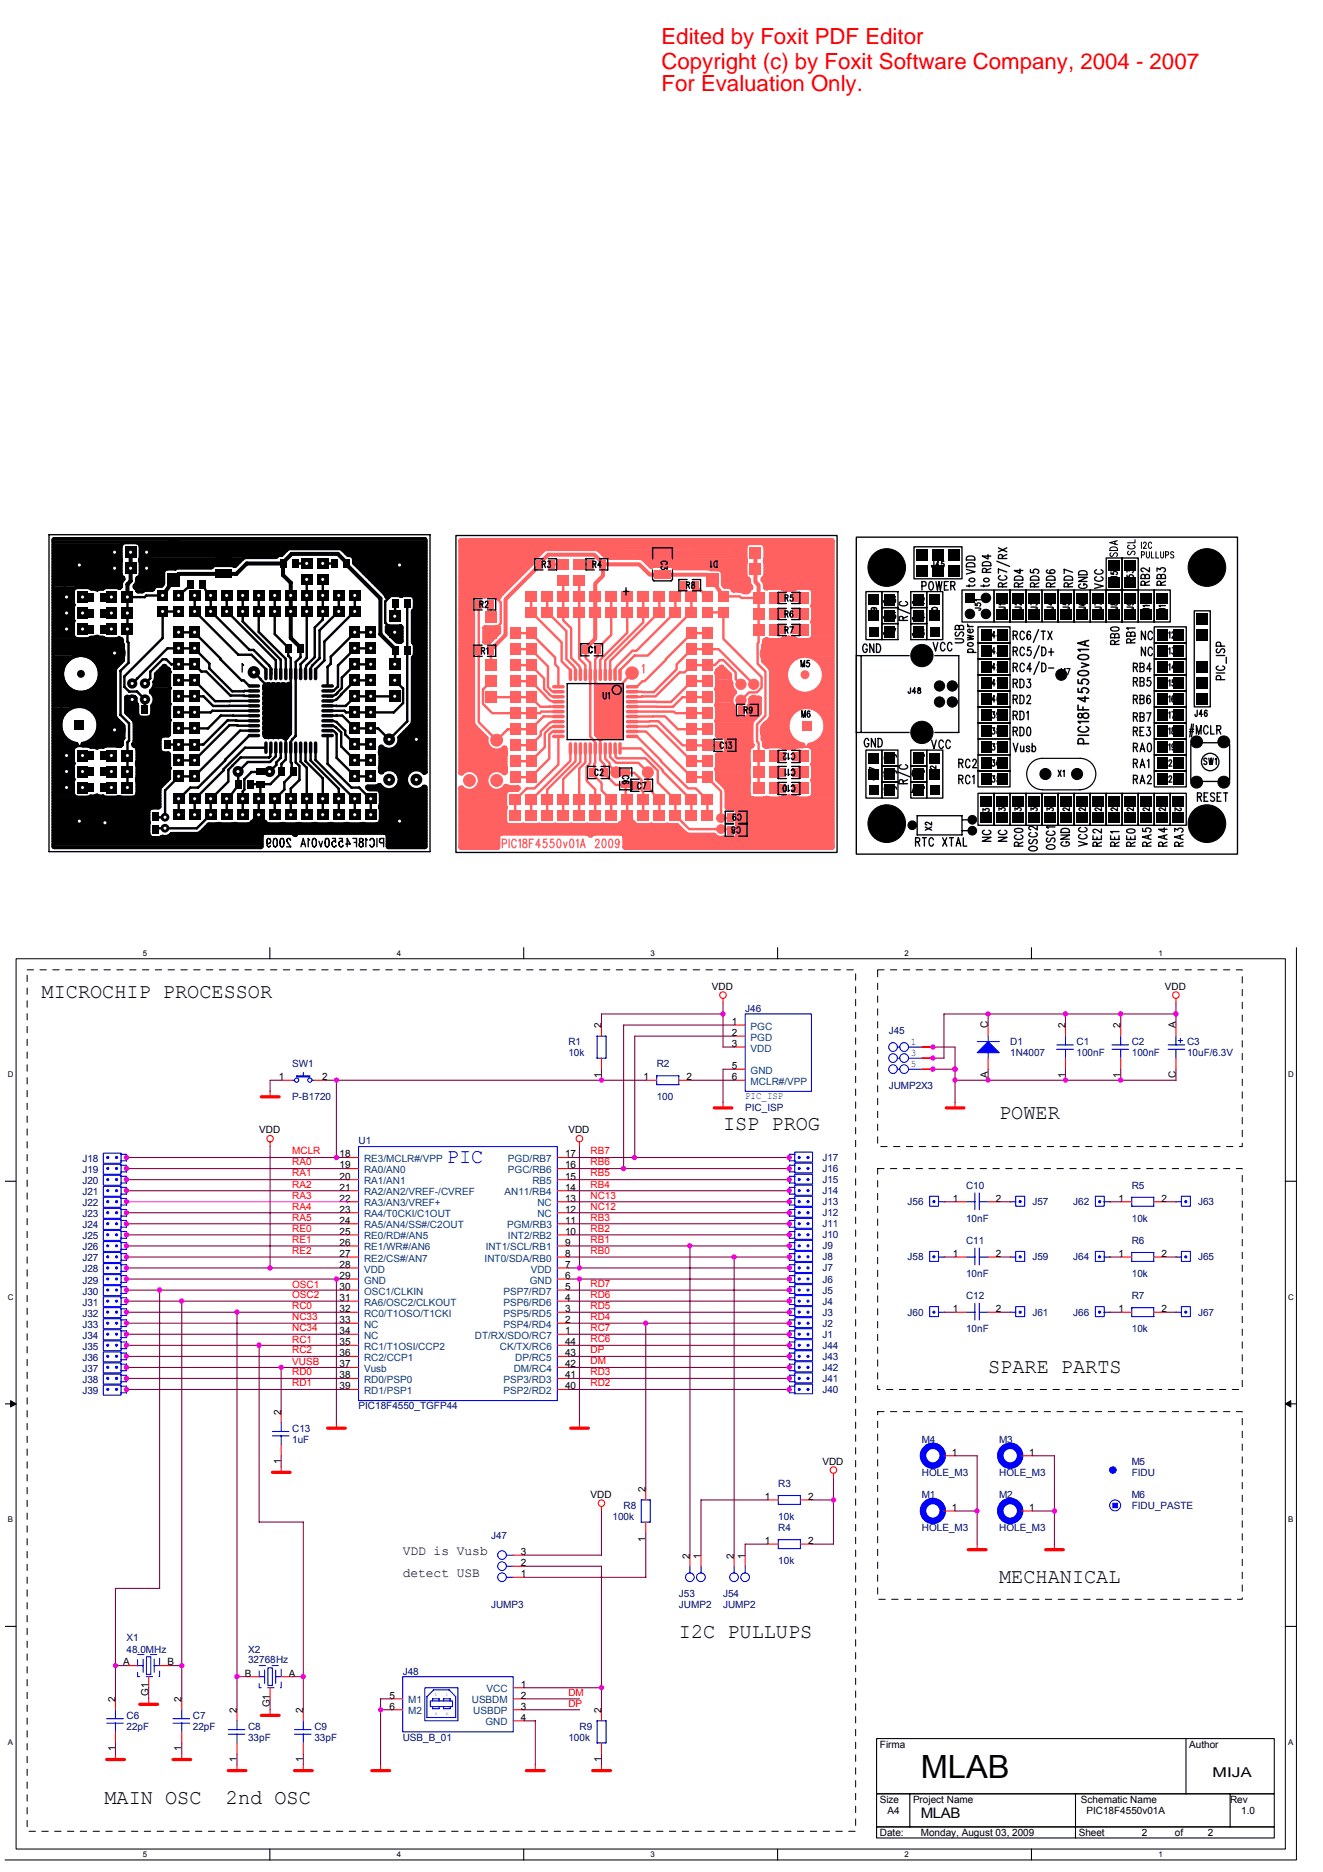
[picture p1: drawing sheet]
<svg xmlns="http://www.w3.org/2000/svg" width="210mm" height="297mm" viewBox="0 0 210 297" stroke-linecap="round" stroke-linejoin="round" font-family="sans-serif">
<defs><g id="words">
<text font-size="5.1" x="146.1" y="282.2">MLAB</text>
<g font-size="3.5" fill="#f00">
<text x="105" y="10.9">Copyright (c) by Foxit Software Company, 2004 - 2007</text>
<text x="105" y="7.1">Edited by Foxit PDF Editor</text>
<text x="105" y="14.5">For Evaluation Only.</text>
</g>
<g font-size="3.3">
<text x="6.6" y="158.3">MICROCHIP PROCESSOR</text>
<text x="114.7" y="179.3">ISP PROG</text>
<text x="158.5" y="177.6">POWER</text>
<text x="156.8" y="217.9">SPARE PARTS</text>
<text x="158.5" y="251.2">MECHANICAL</text>
<text x="107.7" y="260">I2C PULLUPS</text>
<text x="16.6" y="286.2">MAIN OSC</text>
<text x="35.8" y="286.2">2nd OSC</text>
</g>
<text font-size="3.3" fill="#00f" x="70.9" y="184.6">PIC</text>
<text font-size="2.3" x="146.1" y="288.4">MLAB</text>
<g font-size="2.1">
<text x="63.9" y="246.7">VDD is Vusb</text>
<text x="63.9" y="250.2">detect USB</text>
<text x="192.4" y="281.9">MIJA</text>
</g>
<g font-size="1.6">
<text x="113" y="157.1">VDD</text>
<text x="184.8" y="157.1">VDD</text>
<text x="95.4" y="163.2" transform="rotate(-90 95.4 163.2)">2</text>
<text x="116.1" y="162.6">1</text>
<text x="116.1" y="164.4">2</text>
<text x="116.1" y="166.1">3</text>
<text x="156.8" y="163.2" transform="rotate(-90 156.8 163.2)">C</text>
<text x="169" y="163.2" transform="rotate(-90 169 163.2)">2</text>
<text x="177.8" y="163.2" transform="rotate(-90 177.8 163.2)">2</text>
<text x="186.6" y="163.2" transform="rotate(-90 186.6 163.2)">A</text>
<text x="44.2" y="171.4">1</text>
<text x="51.1" y="171.4">2</text>
<text x="95.4" y="171" transform="rotate(-90 95.4 171)">1</text>
<text x="102.1" y="171.4">1</text>
<text x="108.9" y="171.4">2</text>
<text x="116.1" y="169.6">5</text>
<text x="116.1" y="171.4">6</text>
<text x="156.8" y="171" transform="rotate(-90 156.8 171)">A</text>
<text x="169" y="171" transform="rotate(-90 169 171)">1</text>
<text x="177.8" y="171" transform="rotate(-90 177.8 171)">1</text>
<text x="186.6" y="171" transform="rotate(-90 186.6 171)">C</text>
<text x="41.1" y="179.8">VDD</text>
<text x="90.2" y="179.8">VDD</text>
<text x="53.9" y="183.6">18</text>
<text x="53.9" y="185.4">19</text>
<text x="89.7" y="185.4">16</text>
<text x="89.7" y="183.6">17</text>
<text x="53.9" y="187.2">20</text>
<text x="53.9" y="188.9">21</text>
<text x="53.9" y="190.7">22</text>
<text x="89.7" y="188.9">14</text>
<text x="89.7" y="187.2">15</text>
<text x="89.7" y="190.7">13</text>
<text x="151.2" y="190.7">1</text>
<text x="158" y="190.7">2</text>
<text x="177.5" y="190.7">1</text>
<text x="184.3" y="190.7">2</text>
<text x="53.9" y="192.4">23</text>
<text x="53.9" y="194.2">24</text>
<text x="53.9" y="195.9">25</text>
<text x="53.9" y="197.7">26</text>
<text x="89.7" y="197.7">9</text>
<text x="89.7" y="195.9">10</text>
<text x="89.7" y="194.2">11</text>
<text x="89.7" y="192.4">12</text>
<text x="53.9" y="199.4">27</text>
<text x="53.9" y="201.2">28</text>
<text x="53.9" y="202.9">29</text>
<text x="89.7" y="202.9">6</text>
<text x="89.7" y="201.2">7</text>
<text x="89.7" y="199.4">8</text>
<text x="151.2" y="199.4">1</text>
<text x="158" y="199.4">2</text>
<text x="177.5" y="199.4">1</text>
<text x="184.3" y="199.4">2</text>
<text x="53.9" y="204.7">30</text>
<text x="53.9" y="206.4">31</text>
<text x="53.9" y="208.2">32</text>
<text x="53.9" y="209.9">33</text>
<text x="89.7" y="209.9">2</text>
<text x="89.7" y="208.2">3</text>
<text x="89.7" y="206.4">4</text>
<text x="89.7" y="204.7">5</text>
<text x="151.2" y="208.2">1</text>
<text x="158" y="208.2">2</text>
<text x="177.5" y="208.2">1</text>
<text x="184.3" y="208.2">2</text>
<text x="53.9" y="213.4">35</text>
<text x="53.9" y="215.2">36</text>
<text x="53.9" y="211.7">34</text>
<text x="89.7" y="215.2">43</text>
<text x="89.7" y="213.4">44</text>
<text x="89.7" y="211.7">1</text>
<text x="53.9" y="217">37</text>
<text x="53.9" y="218.7">38</text>
<text x="53.9" y="220.5">39</text>
<text x="89.7" y="220.5">40</text>
<text x="89.7" y="218.7">41</text>
<text x="89.7" y="217">42</text>
<text x="44.6" y="224.5" transform="rotate(-90 44.6 224.5)">2</text>
<text x="44.6" y="232.3" transform="rotate(-90 44.6 232.3)">1</text>
<text x="130.5" y="232.4">VDD</text>
<text x="151" y="231">1</text>
<text x="163.3" y="231">1</text>
<text x="93.7" y="237.7">VDD</text>
<text x="102.4" y="236.8" transform="rotate(-90 102.4 236.8)">2</text>
<text x="121.4" y="238">1</text>
<text x="128.2" y="238">2</text>
<text x="151" y="239.7">1</text>
<text x="163.3" y="239.7">1</text>
<text x="102.4" y="244.6" transform="rotate(-90 102.4 244.6)">1</text>
<text x="121.4" y="245">1</text>
<text x="128.2" y="245">2</text>
<text x="82.6" y="250.3">1</text>
<text x="82.6" y="248.5">2</text>
<text x="82.6" y="246.7">3</text>
<text x="109.4" y="247.3" transform="rotate(-90 109.4 247.3)">2</text>
<text x="111.2" y="247.3" transform="rotate(-90 111.2 247.3)">1</text>
<text x="116.4" y="247.3" transform="rotate(-90 116.4 247.3)">2</text>
<text x="118.2" y="247.3" transform="rotate(-90 118.2 247.3)">1</text>
<text x="19.5" y="264.3">A</text>
<text x="23.6" y="269.1" transform="rotate(-90 23.6 269.1)">G1</text>
<text x="26.6" y="264.3">B</text>
<text x="38.8" y="266">B</text>
<text x="45.8" y="266">A</text>
<text x="61.8" y="269.5">5</text>
<text x="82.6" y="267.8">1</text>
<text x="82.6" y="269.5">2</text>
<text x="18.3" y="270.1" transform="rotate(-90 18.3 270.1)">2</text>
<text x="28.8" y="270.1" transform="rotate(-90 28.8 270.1)">2</text>
<text x="37.6" y="271.8" transform="rotate(-90 37.6 271.8)">2</text>
<text x="42.8" y="270.9" transform="rotate(-90 42.8 270.9)">G1</text>
<text x="48.1" y="271.8" transform="rotate(-90 48.1 271.8)">2</text>
<text x="61.8" y="271.3">6</text>
<text x="82.6" y="271.3">3</text>
<text x="82.6" y="273">4</text>
<text x="95.4" y="271.8" transform="rotate(-90 95.4 271.8)">2</text>
<text x="18.3" y="277.9" transform="rotate(-90 18.3 277.9)">1</text>
<text x="28.8" y="277.9" transform="rotate(-90 28.8 277.9)">1</text>
<text x="37.6" y="279.7" transform="rotate(-90 37.6 279.7)">1</text>
<text x="48.1" y="279.7" transform="rotate(-90 48.1 279.7)">1</text>
<text x="95.4" y="279.7" transform="rotate(-90 95.4 279.7)">1</text>
<text x="139.6" y="277.3">Firma</text>
<text x="188.7" y="277.3">Author</text>
<text x="139.6" y="286.1">Size</text>
<text x="140.8" y="287.8">A4</text>
<text x="144.9" y="286.1">Project Name</text>
<text x="171.5" y="286.1">Schematic Name</text>
<text x="172.4" y="287.8">PIC18F4550v01A</text>
<text x="195.2" y="286.1">Rev</text>
<text x="196.9" y="287.8">1.0</text>
<text x="139.6" y="291.3">Date:</text>
<text x="146.1" y="291.3">Monday, August 03, 2009</text>
<text x="171.1" y="291.3">Sheet</text>
<text x="181.1" y="291.3">2</text>
<text x="186.4" y="291.3">of</text>
<text x="191.7" y="291.3">2</text>
</g>
<g font-size="1.6" fill="#000080">
<text x="118.2" y="160.6">J46</text>
<text x="90.2" y="165.8">R1</text>
<text x="90.2" y="167.6">10k</text>
<text x="141" y="164.1">J45</text>
<text x="160.3" y="165.8">D1</text>
<text x="160.3" y="167.6">1N4007</text>
<text x="170.8" y="165.8">C1</text>
<text x="170.8" y="167.6">100nF</text>
<text x="179.6" y="165.8">C2</text>
<text x="179.6" y="167.6">100nF</text>
<text x="188.3" y="165.8">C3</text>
<text x="188.3" y="167.6">10uF/6.3V</text>
<text x="46.4" y="169.3">SW1</text>
<text x="104.2" y="169.3">R2</text>
<text x="141" y="172.8">JUMP2X3</text>
<text x="46.4" y="174.6">P-B1720</text>
<text x="104.2" y="174.6">100</text>
<text x="118.2" y="176.3">PIC_ISP</text>
<text x="13.1" y="184.4">J18</text>
<text x="56.9" y="181.6">U1</text>
<text x="130.5" y="184.2">J17</text>
<text x="130.5" y="186">J16</text>
<text x="13.1" y="186.1">J19</text>
<text x="13.1" y="187.9">J20</text>
<text x="13.1" y="189.7">J21</text>
<text x="13.1" y="191.4">J22</text>
<text x="130.5" y="187.7">J15</text>
<text x="130.5" y="189.5">J14</text>
<text x="130.5" y="191.2">J13</text>
<text x="144" y="191.2">J56</text>
<text x="153.3" y="188.6">C10</text>
<text x="163.8" y="191.2">J57</text>
<text x="170.3" y="191.2">J62</text>
<text x="179.6" y="188.6">R5</text>
<text x="190.1" y="191.2">J63</text>
<text x="13.1" y="196.7">J25</text>
<text x="13.1" y="193.2">J23</text>
<text x="13.1" y="194.9">J24</text>
<text x="130.5" y="196.5">J10</text>
<text x="130.5" y="193">J12</text>
<text x="130.5" y="194.7">J11</text>
<text x="153.3" y="193.8">10nF</text>
<text x="153.3" y="197.4">C11</text>
<text x="179.6" y="193.8">10k</text>
<text x="179.6" y="197.4">R6</text>
<text x="13.1" y="198.4">J26</text>
<text x="13.1" y="201.9">J28</text>
<text x="13.1" y="203.7">J29</text>
<text x="13.1" y="200.2">J27</text>
<text x="130.5" y="203.5">J6</text>
<text x="130.5" y="198.2">J9</text>
<text x="130.5" y="201.7">J7</text>
<text x="130.5" y="200">J8</text>
<text x="144" y="200">J58</text>
<text x="153.3" y="202.6">10nF</text>
<text x="163.8" y="200">J59</text>
<text x="170.3" y="200">J64</text>
<text x="179.6" y="202.6">10k</text>
<text x="190.1" y="200">J65</text>
<text x="13.1" y="205.4">J30</text>
<text x="13.1" y="207.2">J31</text>
<text x="13.1" y="208.9">J32</text>
<text x="130.5" y="207">J4</text>
<text x="130.5" y="208.8">J3</text>
<text x="130.5" y="205.3">J5</text>
<text x="144" y="208.8">J60</text>
<text x="153.3" y="206.1">C12</text>
<text x="163.8" y="208.8">J61</text>
<text x="170.3" y="208.8">J66</text>
<text x="179.6" y="206.1">R7</text>
<text x="190.1" y="208.8">J67</text>
<text x="13.1" y="212.4">J34</text>
<text x="13.1" y="214.2">J35</text>
<text x="13.1" y="215.9">J36</text>
<text x="13.1" y="210.7">J33</text>
<text x="130.5" y="210.5">J2</text>
<text x="130.5" y="212.3">J1</text>
<text x="130.5" y="214">J44</text>
<text x="130.5" y="215.8">J43</text>
<text x="153.3" y="211.4">10nF</text>
<text x="179.6" y="211.4">10k</text>
<text x="13.1" y="219.4">J38</text>
<text x="13.1" y="217.7">J37</text>
<text x="13.1" y="221.2">J39</text>
<text x="130.5" y="217.5">J42</text>
<text x="130.5" y="221">J40</text>
<text x="130.5" y="219.3">J41</text>
<text x="46.4" y="227.2">C13</text>
<text x="56.9" y="223.7">PIC18F4550_TGFP44</text>
<text x="46.4" y="228.9">1uF</text>
<text x="146.3" y="228.9">M4</text>
<text x="158.5" y="228.9">M3</text>
<text x="179.6" y="232.4">M5</text>
<text x="98.9" y="239.4">R8</text>
<text x="123.5" y="235.9">R3</text>
<text x="146.3" y="234.2">HOLE_M3</text>
<text x="146.3" y="237.7">M1</text>
<text x="158.5" y="234.2">HOLE_M3</text>
<text x="158.5" y="237.7">M2</text>
<text x="179.6" y="234.2">FIDU</text>
<text x="179.6" y="237.7">M6</text>
<text x="179.6" y="239.4">FIDU_PASTE</text>
<text x="77.9" y="244.2">J47</text>
<text x="97.2" y="241.2">100k</text>
<text x="123.5" y="241.2">10k</text>
<text x="123.5" y="242.9">R4</text>
<text x="146.3" y="242.9">HOLE_M3</text>
<text x="158.5" y="242.9">HOLE_M3</text>
<text x="123.5" y="248.2">10k</text>
<text x="77.9" y="255.2">JUMP3</text>
<text x="107.7" y="253.5">J53</text>
<text x="107.7" y="255.2">JUMP2</text>
<text x="114.7" y="253.5">J54</text>
<text x="114.7" y="255.2">JUMP2</text>
<text x="20.1" y="260.5">X1</text>
<text x="20.1" y="262.2">48.0MHz</text>
<text x="39.4" y="262.2">X2</text>
<text x="39.4" y="264">32768Hz</text>
<text x="63.9" y="265.7">J48</text>
<text x="20.1" y="272.7">C6</text>
<text x="20.1" y="274.5">22pF</text>
<text x="30.6" y="272.7">C7</text>
<text x="30.6" y="274.5">22pF</text>
<text x="39.4" y="274.5">C8</text>
<text x="49.9" y="274.5">C9</text>
<text x="91.9" y="274.5">R9</text>
<text x="39.4" y="276.2">33pF</text>
<text x="49.9" y="276.2">33pF</text>
<text x="63.9" y="276.2">USB_B_01</text>
<text x="90.2" y="276.2">100k</text>
</g>
<g font-size="1.6" fill="#004080">
<text x="119.1" y="163.4">PGC</text>
<text x="119.1" y="165.1">PGD</text>
<text x="119.1" y="166.9">VDD</text>
<text x="119.1" y="170.4">GND</text>
<text x="119.1" y="172.1">MCLR#/VPP</text>
<text x="57.8" y="184.4">RE3/MCLR#/VPP</text>
<text x="80.6" y="184.4">PGD/RB7</text>
<text x="57.8" y="186.1">RA0/AN0</text>
<text x="57.8" y="187.9">RA1/AN1</text>
<text x="57.8" y="189.7">RA2/AN2/VREF-/CVREF</text>
<text x="57.8" y="191.4">RA3/AN3/VREF+</text>
<text x="80" y="189.7">AN11/RB4</text>
<text x="80.6" y="186.1">PGC/RB6</text>
<text x="84.5" y="187.9">RB5</text>
<text x="85.3" y="191.4">NC</text>
<text x="57.8" y="193.2">RA4/T0CKI/C1OUT</text>
<text x="57.8" y="194.9">RA5/AN4/SS#/C2OUT</text>
<text x="57.8" y="196.7">RE0/RD#/AN5</text>
<text x="80.4" y="194.9">PGM/RB3</text>
<text x="80.6" y="196.7">INT2/RB2</text>
<text x="85.3" y="193.2">NC</text>
<text x="57.8" y="198.4">RE1/WR#/AN6</text>
<text x="57.8" y="200.2">RE2/CS#/AN7</text>
<text x="57.8" y="201.9">VDD</text>
<text x="57.8" y="203.7">GND</text>
<text x="76.9" y="200.2">INT0/SDA/RB0</text>
<text x="77.1" y="198.4">INT1/SCL/RB1</text>
<text x="84" y="203.7">GND</text>
<text x="84.2" y="201.9">VDD</text>
<text x="57.8" y="205.4">OSC1/CLKIN</text>
<text x="57.8" y="207.2">RA6/OSC2/CLKOUT</text>
<text x="57.8" y="208.9">RC0/T1OSO/T1CKI</text>
<text x="79.9" y="208.9">PSP5/RD5</text>
<text x="79.9" y="207.2">PSP6/RD6</text>
<text x="79.9" y="205.4">PSP7/RD7</text>
<text x="57.8" y="214.2">RC1/T1OSI/CCP2</text>
<text x="57.8" y="215.9">RC2/CCP1</text>
<text x="57.8" y="210.7">NC</text>
<text x="57.8" y="212.4">NC</text>
<text x="75.3" y="212.4">DT/RX/SDO/RC7</text>
<text x="79.3" y="214.2">CK/TX/RC6</text>
<text x="79.9" y="210.7">PSP4/RD4</text>
<text x="81.7" y="215.9">DP/RC5</text>
<text x="57.8" y="217.7">Vusb</text>
<text x="57.8" y="219.4">RD0/PSP0</text>
<text x="57.8" y="221.2">RD1/PSP1</text>
<text x="79.9" y="221.2">PSP2/RD2</text>
<text x="79.9" y="219.4">PSP3/RD3</text>
<text x="81.5" y="217.7">DM/RC4</text>
<text x="77.2" y="268.5">VCC</text>
<text x="64.8" y="270.3">M1</text>
<text x="64.8" y="272">M2</text>
<text x="74.9" y="270.3">USBDM</text>
<text x="75.1" y="272">USBDP</text>
<text x="77" y="273.8">GND</text>
</g>
<g font-size="1.6" fill="#00f">
<text x="144.5" y="165.8">1</text>
<text x="144.5" y="167.6">3</text>
<text x="144.5" y="169.3">5</text>
<text x="118.2" y="174.4">PIC_ISP</text>
</g>
<g font-size="1.6" fill="#f00">
<text x="46.4" y="184.9">RA0</text>
<text x="46.4" y="183.2">MCLR</text>
<text x="93.7" y="184.9">RB6</text>
<text x="93.7" y="183.2">RB7</text>
<text x="46.4" y="191.9">RA4</text>
<text x="46.4" y="190.2">RA3</text>
<text x="46.4" y="188.4">RA2</text>
<text x="46.4" y="186.7">RA1</text>
<text x="93.7" y="188.4">RB4</text>
<text x="93.7" y="191.9">NC12</text>
<text x="93.7" y="190.2">NC13</text>
<text x="93.7" y="186.7">RB5</text>
<text x="46.4" y="197.2">RE1</text>
<text x="46.4" y="195.4">RE0</text>
<text x="46.4" y="193.7">RA5</text>
<text x="93.7" y="193.7">RB3</text>
<text x="93.7" y="195.4">RB2</text>
<text x="93.7" y="197.2">RB1</text>
<text x="46.4" y="198.9">RE2</text>
<text x="93.7" y="198.9">RB0</text>
<text x="46.4" y="206">OSC2</text>
<text x="46.4" y="209.4">NC33</text>
<text x="46.4" y="207.7">RC0</text>
<text x="46.4" y="204.4">OSC1</text>
<text x="93.7" y="207.7">RD5</text>
<text x="93.7" y="209.4">RD4</text>
<text x="93.7" y="204.2">RD7</text>
<text x="93.7" y="206">RD6</text>
<text x="46.4" y="211.2">NC34</text>
<text x="46.4" y="214.7">RC2</text>
<text x="46.4" y="213.1">RC1</text>
<text x="93.7" y="213">RC6</text>
<text x="93.7" y="214.7">DP</text>
<text x="93.7" y="211.2">RC7</text>
<text x="46.4" y="220">RD1</text>
<text x="46.4" y="218.2">RD0</text>
<text x="46.4" y="216.6">VUSB</text>
<text x="93.7" y="220">RD2</text>
<text x="93.7" y="218.2">RD3</text>
<text x="93.7" y="216.5">DM</text>
<text x="90.2" y="269.1">DM</text>
<text x="90.2" y="270.8">DP</text>
</g>
<g font-size="1.3">
<text x="22.7" y="151.7">5</text>
<text x="62.9" y="151.7">4</text>
<text x="103.2" y="151.7">3</text>
<text x="143.5" y="151.7">2</text>
<text x="183.8" y="151.7">1</text>
<text x="1.2" y="170.9">D</text>
<text x="204.4" y="170.9">D</text>
<text x="1.2" y="206.2">C</text>
<text x="204.4" y="206.2">C</text>
<text x="1.2" y="241.5">B</text>
<text x="204.4" y="241.5">B</text>
<text x="1.2" y="276.8">A</text>
<text x="204.4" y="276.8">A</text>
<text x="22.7" y="294.7">5</text>
<text x="62.9" y="294.7">4</text>
<text x="103.2" y="294.7">3</text>
<text x="143.5" y="294.7">2</text>
<text x="183.8" y="294.7">1</text>
</g>
<g font-size=".7" fill="#00f">
<text x="69" y="269.1">2</text>
<text x="70.7" y="269.1">1</text>
<text x="69" y="272.1">3</text>
<text x="70.7" y="272.1">4</text>
</g>
</g></defs>
<path d="M2.6 152.1h201.3v141.3h-201.3zM205.7 150.4v144.7h-204.9" fill="none" stroke="#000" stroke-width=".16"/>
<g fill="#fff">
<path d="M22.7 150.6h.7v1.4h-.7z"/>
<path d="M22.7 293.6h.7v1.4h-.7z"/>
</g>
<path d="M42.8 150.4v1.7M42.8 293.4v1.8" fill="none" stroke="#000" stroke-width=".17"/>
<g fill="#fff">
<path d="M62.9 150.6h.7v1.4h-.7z"/>
<path d="M62.9 293.6h.7v1.4h-.7z"/>
</g>
<path d="M83.1 150.4v1.7M83.1 293.4v1.8" fill="none" stroke="#000" stroke-width=".17"/>
<g fill="#fff">
<path d="M103.2 150.6h.7v1.4h-.7z"/>
<path d="M103.2 293.6h.7v1.4h-.7z"/>
</g>
<path d="M123.4 150.4v1.7M123.4 293.4v1.8" fill="none" stroke="#000" stroke-width=".17"/>
<g fill="#fff">
<path d="M143.5 150.6h.7v1.4h-.7z"/>
<path d="M143.5 293.6h.7v1.4h-.7z"/>
</g>
<path d="M163.7 150.4v1.7M163.7 293.4v1.8" fill="none" stroke="#000" stroke-width=".17"/>
<g fill="#fff">
<path d="M183.8 150.6h.7v1.4h-.7z"/>
<path d="M183.8 293.6h.7v1.4h-.7z"/>
<path d="M1.2 169.8h.9v1.4h-.9z"/>
<path d="M204.4 169.8h.9v1.4h-.9z"/>
<path d="M1.2 205.1h.9v1.4h-.9z"/>
<path d="M204.4 205.1h.9v1.4h-.9z"/>
</g>
<path d="M.8 187.4h1.8M203.9 187.4h1.8" fill="none" stroke="#000" stroke-width=".17"/>
<g fill="#fff">
<path d="M1.2 240.4h.9v1.4h-.9z"/>
<path d="M204.4 240.4h.8v1.4h-.8z"/>
</g>
<path d="M.8 222.8h1.8M203.9 222.8h1.8" fill="none" stroke="#000" stroke-width=".17"/>
<path d="M1.7 222.3l.9 .5-.9 .4zM203.9 222.8l.9-.5v.9z" fill="#000" stroke="#000" stroke-width=".16"/>
<g fill="#fff">
<path d="M1.2 275.7h.9v1.4h-.9z"/>
<path d="M204.4 275.7h.8v1.4h-.8z"/>
</g>
<path d="M.8 258.1h1.8M203.9 258.1h1.8M139.1 275.9h63.1v8.7h-63.1zM188.2 275.9v8.8M139.1 284.6h63.1v5.3h-63.1zM139.1 289.9h63.1v1.7h-63.1zM144.3 284.6v5.3M170.6 284.6v7.1M195.2 284.6v5.3" fill="none" stroke="#000" stroke-width=".17"/>
<path d="M4.3 153.9h131.5v136.7h-131.5v-136.7M139.2 153.9h57.9v28h-57.9v-28M139.2 185.4h57.9v35.1h-57.9v-35.1M139.2 224h57.9v29.8h-57.9v-29.8" fill="none" stroke="#000" stroke-width=".16" stroke-dasharray="1 1 1 1 1 1 1 1"/>
<g fill="none" stroke="#f00" stroke-width=".17">
<path d="M114.7 158.4v.7M186.6 158.4v.7M42.9 173.2v.9M44.6 171.4h1.8M49.9 171.4h1.7M95.4 162.6v1.8M95.4 167.9v1.8M102.5 171.4h1.7M107.7 171.4h1.8M114.7 174.9v.9M116.5 162.6h1.7M116.5 164.4h1.7"/>
<path d="M116.5 166.1h1.7M116.5 169.7h1.7M116.5 171.4h1.7M146.3 166.1h1.7M146.3 169.7h1.7M146.3 167.9h1.7M151.5 174.9v.9M156.8 162.6v1.8M156.8 167.9v1.8M169 162.6v1.8M169 167.9v1.8M177.8 162.6v1.8"/>
<path d="M177.8 167.9v1.8M186.6 162.6v1.8M186.6 167.9v1.8M20.1 197.7h.1M20.1 195.9h.1M20.1 192.4h.1M20.1 183.7h.1M20.1 185.4h.1M20.1 187.2h.1M20.1 188.9h.1M20.1 190.7h.1M20.1 199.5h.1"/>
<path d="M20.1 194.2h.1M42.9 181.2v.7M55.1 190.7h1.8M55.1 199.5h1.8M55.1 183.7h1.8M55.1 185.4h1.8M55.1 187.2h1.8M55.1 188.9h1.8M55.1 192.4h1.8M55.1 194.2h1.8M55.1 195.9h1.8M55.1 197.7h1.8"/>
<path d="M88.4 190.7h1.8M88.4 199.5h1.8M88.4 183.7h1.8M88.4 185.4h1.8M88.4 187.2h1.8M88.4 188.9h1.8M88.4 192.4h1.8M88.4 194.2h1.8M88.4 195.9h1.8M88.4 197.7h1.8M91.9 181.2v.7M125.2 195.9h.1"/>
<path d="M125.2 197.7h.1M125.2 199.5h.1M125.2 183.7h.1M125.2 185.4h.1M125.2 187.2h.1M125.2 188.9h.1M125.2 190.7h.1M125.2 192.4h.1M125.2 194.2h.1M149.8 199.5h.1M149.8 190.7h.1M151.5 190.7h1.8"/>
<path d="M151.5 199.5h1.8M156.8 190.7h1.7M156.8 199.5h1.7M160.3 199.5h.1M160.3 190.7h.1M176.1 199.5h.1M176.1 190.7h.1M177.8 190.7h1.8M177.8 199.5h1.8M183.1 190.7h1.7M183.1 199.5h1.7M186.6 199.5h.1"/>
<path d="M186.6 190.7h.1M20.1 211.7h.1M20.1 213.5h.1M20.1 201.2h.1M20.1 215.2h.1M20.1 203h.1M20.1 218.7h.1M20.1 204.7h.1M20.1 217h.1M20.1 206.5h.1M20.1 208.2h.1M20.1 210h.1"/>
<path d="M55.1 208.2h1.8M55.1 201.2h1.8M55.1 203h1.8M55.1 204.7h1.8M55.1 206.5h1.8M55.1 213.5h1.8M55.1 215.2h1.8M55.1 217h1.8M55.1 218.7h1.8M55.1 211.7h1.8M55.1 210h1.8M88.4 208.2h1.8"/>
<path d="M88.4 201.2h1.8M88.4 203h1.8M88.4 204.7h1.8M88.4 206.5h1.8M88.4 213.5h1.8M88.4 215.2h1.8M88.4 217h1.8M88.4 218.7h1.8M88.4 211.7h1.8M88.4 210h1.8M125.2 206.5h.1M125.2 203h.1"/>
<path d="M125.2 208.2h.1M125.2 210h.1M125.2 204.7h.1M125.2 211.7h.1M125.2 213.5h.1M125.2 201.2h.1M125.2 217h.1M125.2 215.2h.1M125.2 218.7h.1M149.8 208.2h.1M151.5 208.2h1.8M156.8 208.2h1.7"/>
<path d="M160.3 208.2h.1M176.1 208.2h.1M177.8 208.2h1.8M183.1 208.2h1.7M186.6 208.2h.1M20.1 220.5h.1M44.6 224v1.7M44.6 229.2v1.8M44.6 232.8v.8M53.4 225.7v.9M55.1 220.5h1.8M88.4 220.5h1.8"/>
<path d="M91.9 225.7v.9M95.4 239v.8M102.5 236.2v1.8M121.7 238h1.8M125.2 220.5h.1M127 238h1.7M132.2 233.8v.7M149.8 231h1.7M149.8 239.8h1.7M162 231h1.8M162 239.8h1.8M81.4 250.3h1.8"/>
<path d="M81.4 248.5h1.8M81.4 246.8h1.8M102.5 241.5v1.8M109.5 246.8v1.7M111.2 246.8v1.7M116.5 246.8v1.7M118.2 246.8v1.7M121.7 245h1.8M127 245h1.7M155 245v.9M167.3 245v.9M18.3 269.6v1.7"/>
<path d="M18.3 274.8v1.8M18.3 278.3v.9M20.1 264.3h1.7M23.6 266v1.8M23.6 269.6v.9M25.3 264.3h1.8M28.8 269.6v1.7M28.8 274.8v1.8M28.8 278.3v.9M37.6 271.3v1.8M37.6 276.6v1.7M39.4 266h1.7"/>
<path d="M42.9 267.8v1.8M42.9 271.3v.9M44.6 266h1.8M48.1 271.3v1.8M48.1 276.6v1.7M62.1 269.6h1.8M62.1 271.3h1.8M81.4 267.8h1.8M81.4 269.6h1.8M81.4 271.3h1.8M81.4 273.1h1.8M95.4 271.3v1.8"/>
<path d="M95.4 276.6v1.7M37.6 280.1v.9M48.1 280.1v.9M60.4 280.1v.9M84.9 280.1v.9M95.4 280.1v.9"/>
<circle cx="114.7" cy="157.9" r=".52"/>
<circle cx="186.6" cy="157.9" r=".52"/>
<circle cx="42.8" cy="180.7" r=".51"/>
<circle cx="91.9" cy="180.7" r=".52"/>
<circle cx="95.4" cy="238.5" r=".52"/>
<circle cx="132.2" cy="233.3" r=".52"/>
</g>
<g fill="none" stroke="#f00" stroke-width=".51">
<path d="M41.5 174h2.8M113.3 175.8h2.8M150.1 175.8h2.8M43.2 233.6h2.8M52 226.6h2.8M90.5 226.6h2.9M153.6 245.9h2.9M165.9 245.9h2.8M16.9 279.2h2.8M22.2 270.4h2.8M27.4 279.2h2.9M41.5 272.2h2.8"/>
<path d="M36.2 280.9h2.8M46.7 280.9h2.8M59 280.9h2.8M83.5 280.9h2.8M94 280.9h2.9"/>
</g>
<g fill="none" stroke="#00f" stroke-width=".17">
<path d="M46.3 171.4h.4M48.1 170.2v.5M49.5 171.4h.4M96.1 164.4h-1.4v3.5M96.1 164.4v3.5h-1.4M104.2 170.7h3.5M104.2 170.7v1.4h3.5M107.7 170.7v1.4M118.2 160.9h10.5v12.3h-10.5zM142.4 167.9h.4M142.4 166.1h.4M142.4 169.7h.4"/>
<path d="M144.1 167.9h2.2M144.1 166.1h2.2M144.1 169.7h2.2M155 165.3h3.5M156.8 164.4v.9M156.8 167v.9M167.7 165.8h2.6M167.7 166.5h2.6M169 164.4v1.4M169 166.5v1.4M176.4 165.8h2.7M176.4 166.5h2.7"/>
<path d="M177.8 164.4v1.4M177.8 166.5v1.4M185.3 165.8h2.7M185.3 166.5h2.7M186.6 164.4v1.4M186.6 166.5v1.4M186.9 165.1h.7M187.3 164.7v.8M16.4 197h2.8v1.6h-2.8zM16.4 195.2h2.8v1.6h-2.8zM16.4 191.7h2.8v1.6h-2.8zM16.4 183h2.8v1.6h-2.8z"/>
<path d="M16.4 184.7h2.8v1.6h-2.8zM16.4 186.5h2.8v1.5h-2.8zM16.4 188.2h2.8v1.6h-2.8zM16.4 190h2.8v1.6h-2.8zM16.4 198.7h2.8v1.6h-2.8zM16.4 193.5h2.8v1.6h-2.8zM19.2 183.2h.9v1h-.9M19.2 184.9h.9v1.1M19.2 186.7h.9v1M19.2 188.4h.9v1.1h-.9M19.2 190.2h.9v1h-.9M19.2 191.9h.9v1.1h-.9"/>
<path d="M19.2 193.7h.9v1M19.2 195.4h.9v1.1M19.2 197.2h.9v1.1l-.9-.1M19.2 198.9h.9v1.1M19.2 196.5h.9M19.2 200h.9M19.2 186h.9M19.2 187.7h.9M19.2 194.7h.9M56.9 181.9h31.5v40.3h-31.5zM125.2 183.1v1.1h.9M125.2 184.9v1.1h.9"/>
<path d="M125.2 186.6v1.1h.9M125.2 191.9v1.1h.9M125.2 195.4v1.1h.9M125.2 195.4h.9M125.2 191.9h.9M125.2 183.2h.9M125.2 184.9h.9M125.2 186.7h.9M126.1 195.1h2.8v1.5h-2.8zM126.1 196.8h2.8v1.6h-2.8zM126.1 198.6h2.8v1.6h-2.8zM126.1 182.8h2.8v1.6h-2.8z"/>
<path d="M126.1 184.6h2.8v1.5h-2.8zM126.1 186.3h2.8v1.6h-2.8zM126.1 188h2.8v1.6h-2.8zM126.1 189.8h2.8v1.6h-2.8zM126.1 191.6h2.8v1.6h-2.8zM126.1 193.3h2.8v1.6h-2.8zM126.1 197.2h-.9v1h.9M126.1 188.4h-.9v1.1h.9M126.1 190.2l-.9-.1v1.1h.9M126.1 193.7l-.9-.1v1.1h.9M126.1 198.9h-.9v1.1h.9M147.5 198.6h1.4v1.6h-1.4z"/>
<path d="M147.5 189.8h1.4v1.6h-1.4zM148.9 199.5h.9M148.9 190.7h.9M153.3 199.5h1.4M153.3 190.7h1.4M154.7 189.3v2.6M154.7 198v2.7M155.4 199.5h1.4M155.4 190.7h1.4M155.4 189.3v2.6M155.4 198v2.7M160.3 199.5h.9"/>
<path d="M160.3 190.7h.9M161.2 198.6h1.4v1.6h-1.4zM161.2 189.8h1.4v1.6h-1.4zM173.8 198.6h1.4v1.6h-1.4zM173.8 189.8h1.4v1.6h-1.4zM175.2 199.5h.9M175.2 190.7h.9M179.5 190h3.6M179.5 198.7h3.6M179.6 190v1.4h3.5M179.6 198.7v1.5h3.5M183.1 190v1.4"/>
<path d="M183.1 198.7v1.5M186.6 199.5h.9M186.6 190.7h.9M187.4 198.6h1.5v1.6h-1.5zM187.4 189.8h1.5v1.6h-1.5zM16.4 211h2.8v1.6h-2.8zM16.4 212.8h2.8v1.5h-2.8zM16.4 200.5h2.8v1.6h-2.8zM16.4 214.5h2.8v1.6h-2.8zM16.4 202.3h2.8v1.5h-2.8zM16.4 218h2.8v1.6h-2.8zM16.4 204h2.8v1.6h-2.8z"/>
<path d="M16.4 216.3h2.8v1.6h-2.8zM16.4 219.8h2.8v1.6h-2.8zM16.4 205.8h2.8v1.5h-2.8zM16.4 207.5h2.8v1.6h-2.8zM16.4 209.3h2.8v1.5h-2.8zM19.2 200.7h.9v1h-.9M19.2 202.4h.9v1.1M19.2 204.2h.9v1.1M19.2 205.9h.9v1.1h-.9M19.2 207.7h.9v1.1M19.2 209.4h.9v1.1h-.9M19.2 211.2h.9v1.1"/>
<path d="M19.2 212.9h.9v1.1M19.2 214.7h.9v1.1h-.9M19.2 216.5h.9v1M19.2 218.2h.9v1.1l-.9-.1M19.2 219.9h.9v1.1h-.9M19.2 212.2h.9M19.2 203.5h.9M19.2 214h.9M19.2 208.7h.9M19.2 205.2h.9M19.2 217.5h.9M125.2 200.7v1h.9"/>
<path d="M125.2 204.2v1h.9M125.2 205.9v1.1h.9M125.2 209.4v1.1h.9M125.2 212.9v1.1h.9M125.2 214.7v1.1h.9M125.2 205.9h.9M125.2 212.9h.9M125.2 200.7h.9M125.2 209.4h.9M125.2 214.7h.9M125.2 204.2h.9M126.1 205.6h2.8v1.6h-2.8z"/>
<path d="M126.1 202.1h2.8v1.5h-2.8zM126.1 207.3h2.8v1.6h-2.8zM126.1 209.1h2.8v1.6h-2.8zM126.1 203.8h2.8v1.6h-2.8zM126.1 210.8h2.8v1.6h-2.8zM126.1 212.6h2.8v1.6h-2.8zM126.1 200.3h2.8v1.6h-2.8zM126.1 216.1h2.8v1.6h-2.8zM126.1 214.3h2.8v1.6h-2.8zM126.1 219.6h2.8v1.6h-2.8zM126.1 217.9h2.8v1.5h-2.8zM126.1 211.2h-.9v1h.9"/>
<path d="M126.1 202.4h-.9v1.1h.9M126.1 207.7h-.9v1h.9M126.1 216.5l-.9-.1v1.1h.9M126.1 218.2h-.9v1h.9M126.1 219.9h-.9v1.1h.9M147.5 207.3h1.4v1.6h-1.4zM148.9 208.2h.9M153.3 208.2h1.4M154.7 206.8v2.7M155.4 208.2h1.4M155.4 206.8v2.7M160.3 208.2h.9"/>
<path d="M161.2 207.3h1.4v1.6h-1.4zM173.8 207.3h1.4v1.6h-1.4zM175.2 208.2h.9M183.1 208.9v-1.4h-3.5v1.4h3.5M186.6 208.2h.9M187.4 207.3h1.5v1.6h-1.5zM43.2 227.8h2.7M43.2 227.1h2.7M44.6 225.7v1.4M44.6 227.8v1.4M101.7 238h1.5v3.5h-1.5M101.7 238v3.5"/>
<path d="M123.5 237.3h3.5M123.5 237.3v1.4h3.5v-1.4M149.6 231h.2M149.6 239.8h.2M161.9 231h.1M161.9 239.8h.1M80.4 250.3h1M80.4 248.5h1M80.4 246.8h1M109.5 248.5v1.1M111.2 248.5v1.1M116.5 248.5v1.1"/>
<path d="M118.2 248.5v1.1M123.5 244.3h3.5v1.4h-3.5zM16.9 273.4h2.7M16.9 272.7h2.7M18.3 271.3v1.4M18.3 273.4v1.4M21.8 264.3h.9M22.7 263.3v2.1M23.2 262.9h.7v2.8h-.7zM24.5 264.3h.8M24.5 263.2v2.1M27.4 273.4h2.7"/>
<path d="M27.4 272.7h2.7M28.8 271.3v1.4M28.8 273.4v1.4M36.2 275.2h2.7M36.2 274.5h2.7M37.6 273v1.5M37.6 275.2v1.4M41.1 266h.9M42 265v2.1M42.5 264.7h.7v2.7h-.7zM43.7 266h.9M43.7 265v2.1"/>
<path d="M46.7 275.2h2.7M46.7 274.5h2.7M48.1 273v1.5M48.1 275.2v1.4M63.9 266h17.5v8.8h-17.5zM67.4 267.8h5.3v5.3h-5.3zM68.3 269.9h3.5v.9h-3.5zM68.6 269.9v-.4l1.1 .1v.3M68.8 268.1h2.5M68.8 268.1l-1.1 1.1M69.7 270.8v.3h-1.1v-.3M70.4 269.9v-.4l1 .1v.3"/>
<path d="M71.2 268.1l1.1 1.1v3.3h-4.6v-3.3M71.4 270.8v.3h-1v-.3M94.7 273.1l1.4-.1v3.6h-1.4z"/>
<circle cx="47.1" cy="171.4" r=".34"/>
<circle cx="49.2" cy="171.4" r=".34"/>
<circle cx="141.7" cy="166.1" r=".69"/>
<circle cx="141.7" cy="169.6" r=".69"/>
<circle cx="141.7" cy="167.9" r=".69"/>
<circle cx="143.4" cy="166.1" r=".69"/>
<circle cx="143.4" cy="169.6" r=".69"/>
<circle cx="143.4" cy="167.9" r=".69"/>
<circle cx="176.9" cy="238.9" r=".87"/>
<circle cx="79.6" cy="248.5" r=".69"/>
<circle cx="79.6" cy="246.8" r=".69"/>
<circle cx="79.6" cy="250.3" r=".69"/>
<circle cx="109.5" cy="250.3" r=".69"/>
<circle cx="111.2" cy="250.3" r=".7"/>
<circle cx="116.5" cy="250.3" r=".69"/>
<circle cx="118.2" cy="250.3" r=".69"/>
</g>
<g fill="#00f" stroke="#00f" stroke-width=".17">
<path d="M18.4 197.6h.2v.2h-.2z" fill-rule="evenodd"/>
<path d="M17 197.6h.2v.2h-.2z" fill-rule="evenodd"/>
<path d="M18.4 211.6h.2v.2h-.2z" fill-rule="evenodd"/>
<path d="M17 211.6h.2v.2h-.2z" fill-rule="evenodd"/>
<path d="M156.8 165.3l1.7 1.7h-3.5z" fill-rule="evenodd"/>
<path d="M126.7 206.3h.2v.3h-.2z" fill-rule="evenodd"/>
<path d="M128.1 206.3h.2v.3h-.2z" fill-rule="evenodd"/>
<path d="M18.4 195.8h.2v.2h-.2z" fill-rule="evenodd"/>
<path d="M17 195.8h.2v.2h-.2z" fill-rule="evenodd"/>
<path d="M126.7 202.8h.2v.2h-.2z" fill-rule="evenodd"/>
<path d="M128.1 202.8h.2v.2h-.2z" fill-rule="evenodd"/>
<path d="M18.4 213.3h.2v.3h-.2z" fill-rule="evenodd"/>
<path d="M17 213.3h.2v.3h-.2z" fill-rule="evenodd"/>
<path d="M126.7 195.8h.2v.2h-.2z" fill-rule="evenodd"/>
<path d="M128.1 195.8h.2v.2h-.2z" fill-rule="evenodd"/>
<path d="M126.7 197.6h.2v.2h-.2z" fill-rule="evenodd"/>
<path d="M128.1 197.6h.2v.2h-.2z" fill-rule="evenodd"/>
<path d="M18.4 215.1h.2v.2h-.2z" fill-rule="evenodd"/>
<path d="M17 215.1h.2v.2h-.2z" fill-rule="evenodd"/>
<path d="M18.4 202.8h.2v.2h-.2z" fill-rule="evenodd"/>
<path d="M17 202.8h.2v.2h-.2z" fill-rule="evenodd"/>
<path d="M126.7 204.6h.2v.2h-.2z" fill-rule="evenodd"/>
<path d="M128.1 204.6h.2v.2h-.2z" fill-rule="evenodd"/>
<path d="M126.7 211.6h.2v.2h-.2z" fill-rule="evenodd"/>
<path d="M128.1 211.6h.2v.2h-.2z" fill-rule="evenodd"/>
<path d="M18.4 204.6h.2v.2h-.2z" fill-rule="evenodd"/>
<path d="M17 204.6h.2v.2h-.2z" fill-rule="evenodd"/>
<path d="M126.7 213.3h.2v.3h-.2z" fill-rule="evenodd"/>
<path d="M128.1 213.3h.2v.3h-.2z" fill-rule="evenodd"/>
<path d="M18.4 220.3h.2v.3h-.2z" fill-rule="evenodd"/>
<path d="M17 220.3h.2v.3h-.2z" fill-rule="evenodd"/>
<path d="M18.4 206.3h.2v.3h-.2z" fill-rule="evenodd"/>
<path d="M17 206.3h.2v.3h-.2z" fill-rule="evenodd"/>
<path d="M126.7 215.1h.2v.2h-.2z" fill-rule="evenodd"/>
<path d="M128.1 215.1h.2v.2h-.2z" fill-rule="evenodd"/>
<path d="M126.7 220.3h.2v.3h-.2z" fill-rule="evenodd"/>
<path d="M128.1 220.3h.2v.3h-.2z" fill-rule="evenodd"/>
<path d="M176.6 238.5h.7v.7h-.7z" fill-rule="evenodd"/>
<path d="M18.4 185.3h.2v.2h-.2z" fill-rule="evenodd"/>
<path d="M17 185.3h.2v.2h-.2z" fill-rule="evenodd"/>
<path d="M18.4 187.1h.2v.2h-.2z" fill-rule="evenodd"/>
<path d="M17 187.1h.2v.2h-.2z" fill-rule="evenodd"/>
<path d="M18.4 188.8h.2v.2h-.2z" fill-rule="evenodd"/>
<path d="M17 188.8h.2v.2h-.2z" fill-rule="evenodd"/>
<path d="M126.7 185.3h.2v.2h-.2z" fill-rule="evenodd"/>
<path d="M128.1 185.3h.2v.2h-.2z" fill-rule="evenodd"/>
<path d="M47.1 170.7h2.1v.2h-2.1z" fill-rule="evenodd"/>
<path d="M126.7 187.1h.2v.2h-.2z" fill-rule="evenodd"/>
<path d="M128.1 187.1h.2v.2h-.2z" fill-rule="evenodd"/>
<path d="M126.7 188.8h.2v.2h-.2z" fill-rule="evenodd"/>
<path d="M128.1 188.8h.2v.2h-.2z" fill-rule="evenodd"/>
<path d="M18.4 194.1h.2v.2h-.2z" fill-rule="evenodd"/>
<path d="M17 194.1h.2v.2h-.2z" fill-rule="evenodd"/>
<path d="M126.7 194.1h.2v.2h-.2z" fill-rule="evenodd"/>
<path d="M128.1 194.1h.2v.2h-.2z" fill-rule="evenodd"/>
<circle cx="148.2" cy="199.4" r=".17"/>
<circle cx="126.8" cy="208.2" r=".17"/>
<circle cx="128.2" cy="208.2" r=".17"/>
<circle cx="161.9" cy="199.4" r=".17"/>
<circle cx="18.5" cy="201.2" r=".17"/>
<circle cx="17.1" cy="201.2" r=".17"/>
<circle cx="126.8" cy="210" r=".17"/>
<circle cx="128.2" cy="210" r=".17"/>
<circle cx="161.9" cy="208.2" r=".17"/>
<circle cx="148.2" cy="208.2" r=".17"/>
<circle cx="18.5" cy="218.7" r=".17"/>
<circle cx="17.1" cy="218.7" r=".17"/>
<circle cx="18.5" cy="217" r=".17"/>
<circle cx="17.1" cy="217" r=".17"/>
<circle cx="176.6" cy="233.3" r=".52"/>
<circle cx="126.8" cy="201.2" r=".17"/>
<circle cx="128.2" cy="201.2" r=".17"/>
<circle cx="188.1" cy="199.4" r=".17"/>
<circle cx="126.8" cy="199.4" r=".17"/>
<circle cx="128.2" cy="199.4" r=".17"/>
<circle cx="188.1" cy="208.2" r=".17"/>
<circle cx="126.8" cy="217" r=".17"/>
<circle cx="128.2" cy="217" r=".17"/>
<circle cx="174.5" cy="199.4" r=".17"/>
<circle cx="174.5" cy="190.7" r=".17"/>
<circle cx="174.5" cy="208.2" r=".17"/>
<circle cx="18.5" cy="192.4" r=".17"/>
<circle cx="17.1" cy="192.4" r=".17"/>
<circle cx="188.1" cy="190.7" r=".17"/>
<circle cx="126.8" cy="218.7" r=".17"/>
<circle cx="128.2" cy="218.7" r=".17"/>
<circle cx="161.9" cy="190.7" r=".17"/>
<circle cx="18.5" cy="183.7" r=".17"/>
<circle cx="17.1" cy="183.7" r=".17"/>
<circle cx="126.8" cy="183.7" r=".17"/>
<circle cx="128.2" cy="183.7" r=".17"/>
<circle cx="18.5" cy="208.2" r=".17"/>
<circle cx="17.1" cy="208.2" r=".17"/>
<circle cx="148.2" cy="190.7" r=".17"/>
<circle cx="18.5" cy="190.7" r=".17"/>
<circle cx="17.1" cy="190.7" r=".17"/>
<circle cx="18.5" cy="199.4" r=".17"/>
<circle cx="17.1" cy="199.4" r=".17"/>
<circle cx="126.8" cy="190.7" r=".17"/>
<circle cx="128.2" cy="190.7" r=".17"/>
<circle cx="18.5" cy="210" r=".17"/>
<circle cx="17.1" cy="210" r=".17"/>
<circle cx="126.8" cy="192.4" r=".17"/>
<circle cx="128.2" cy="192.4" r=".17"/>
</g>
<g fill="none" stroke="#00f" stroke-width="1">
<circle cx="148" cy="239.7" r="1.57"/>
<circle cx="148" cy="231" r="1.57"/>
<circle cx="160.3" cy="239.7" r="1.58"/>
<circle cx="160.3" cy="231" r="1.58"/>
</g>
<path d="M21.8 262.5h3.5v3.5h-3.5zM41.1 264.3h3.5v3.5h-3.5z" fill="none" stroke="#00f" stroke-width=".16" stroke-dasharray="1 1 1 1 1 1 1 1"/>
<g fill="none" stroke="#800040" stroke-width=".17">
<path d="M114.7 159.1v7.1l1.8-.1M186.6 159.1v3.6M44.6 171.4h-1.7v1.8M51.6 171.4h50.9M53.4 171.4v12.3M95.4 169.7v1.7M109.5 171.4h7M114.7 160.9h-19.3v1.8M116.5 169.7h-1.8v5.2M116.5 164.4h-15.8v19.3M116.5 162.6h-17.6v22.8M148 167.9h1.8"/>
<path d="M148 166.1h3.5M148 169.7h3.5M151.5 166.1v8.8M156.8 160.9v1.8M156.8 169.7v1.7M169 160.9v1.8M169 169.7v1.7M177.8 160.9v1.8M177.8 169.7v1.7M186.6 169.7v1.7h-35.1M186.6 160.9h-36.8v7M20.1 199.5h35.1"/>
<path d="M20.1 197.7h35.1M20.1 188.9h35.1M20.1 192.4h35.1M20.1 185.4h35.1M20.1 183.7h35.1M20.1 194.2h35.1M20.1 195.9h35.1M20.1 187.2h35.1M42.9 181.9v19.3M90.2 199.5h35.1M90.2 190.7h35.1M90.2 197.7h35.1"/>
<path d="M90.2 188.9h35.1M90.2 192.4h35.1M90.2 185.4h35.1M90.2 183.7h35.1M90.2 194.2h35.1M90.2 195.9h35.1M90.2 187.2h35.1M91.9 181.9v19.3M109.5 197.7v49.1M116.5 199.5v47.3M149.8 199.5h1.7M149.8 190.7h1.7"/>
<path d="M158.5 199.5h1.8M158.5 190.7h1.8M176.1 199.5h1.7M176.1 190.7h1.7M184.8 199.5h1.8M184.8 190.7h1.8M20.1 208.2h35.1M20.1 210h35.1M20.1 213.5h35.1M20.1 215.2h35.1M20.1 206.5h35.1M20.1 201.2h35.1"/>
<path d="M20.1 203h35.1M20.1 211.7h35.1M20.1 204.7h35.1M20.1 218.7h35.1M20.1 217h35.1M25.3 204.7v47.4M28.8 206.5v63.1M37.6 208.2v63.1M41.1 213.5v28M44.6 217v7M53.4 203v22.8M90.2 208.2h35.1"/>
<path d="M90.2 210h35.1M90.2 213.5h35.1M90.2 215.2h35.1M90.2 206.5h35.1M90.2 201.2h35.1M90.2 203h35.1M90.2 211.7h35.1M90.2 204.7h35.1M90.2 218.7h35.1M90.2 217h35.1M91.9 203v22.8M102.5 209.9v26.3"/>
<path d="M149.8 208.2h1.7M158.5 208.2h1.8M176.1 208.2h1.7M184.8 208.2h1.8M20.1 220.5h35.1M44.6 231v1.8M90.2 220.5h35.1M95.4 239.8v7M121.7 238h-10.5v8.8M128.7 238h3.6M132.2 234.5v10.5M151.5 231h3.6l-.1 14"/>
<path d="M151.5 239.8h3.6M163.8 231h3.5v14M163.8 239.8h3.5M25.3 252h-7v17.6M41.1 241.5h7M48.1 241.5v29.8M83.2 248.5h12.2v22.8M83.2 246.8h12.3M83.2 250.3h19.3M102.5 243.3v7M121.7 245h-3.5v1.8M128.7 245h3.6"/>
<path d="M18.3 276.6v1.7M18.3 264.3h1.8M23.6 267.8v1.8M27.1 264.3h1.8M28.8 276.6v1.7M37.6 266h1.8M37.6 278.3v1.8M42.9 269.6v1.7M46.4 266h1.7M48.1 278.3v1.8M60.4 271.3h1.8M62.2 269.6h-1.8v10.5"/>
<path d="M83.2 271.3h8.8M83.2 269.6h8.8M83.2 273.1h1.8M83.2 267.8h12.3M84.9 273.1v7M95.4 278.3v1.8"/>
</g>
<path d="M20.1 190.7h35.1" fill="none" stroke="#f0f" stroke-width=".17"/>
<path d="M20 190.6h.1v.2h-.1z" fill="#f0f"/>
<path d="M20 190.6h.1v.2h-.1z" fill="none" stroke="#f0f" stroke-width=".16"/>
<path d="M55.1 190.6h.1v.2h-.1z" fill="#f0f"/>
<path d="M55 190.6h.2v.2h-.2z" fill="none" stroke="#f0f" stroke-width=".16"/>
<g fill="#f0f" stroke="#f0f" stroke-width=".17">
<circle cx="148" cy="167.9" r=".34"/>
<circle cx="114.7" cy="160.9" r=".34"/>
<circle cx="95.4" cy="171.4" r=".34"/>
<circle cx="18.3" cy="264.3" r=".34"/>
<circle cx="169" cy="171.4" r=".35"/>
<circle cx="148" cy="166.1" r=".34"/>
<circle cx="125.2" cy="208.2" r=".35"/>
<circle cx="125.2" cy="213.5" r=".35"/>
<circle cx="125.2" cy="215.2" r=".35"/>
<circle cx="20.1" cy="197.7" r=".35"/>
<circle cx="125.2" cy="188.9" r=".35"/>
<circle cx="91.9" cy="202.9" r=".34"/>
<circle cx="20.1" cy="192.4" r=".35"/>
<circle cx="20.1" cy="190.7" r=".35"/>
<circle cx="20.1" cy="188.9" r=".35"/>
<circle cx="37.6" cy="208.2" r=".35"/>
<circle cx="37.6" cy="266" r=".35"/>
<circle cx="116.5" cy="199.4" r=".35"/>
<circle cx="125.2" cy="185.4" r=".35"/>
<circle cx="25.3" cy="204.7" r=".34"/>
<circle cx="20.1" cy="210" r=".35"/>
<circle cx="125.2" cy="220.5" r=".35"/>
<circle cx="169" cy="160.9" r=".35"/>
<circle cx="177.8" cy="160.9" r=".35"/>
<circle cx="20.1" cy="211.7" r=".35"/>
<circle cx="48.1" cy="266" r=".34"/>
<circle cx="148" cy="169.6" r=".34"/>
<circle cx="151.5" cy="169.6" r=".35"/>
<circle cx="20.1" cy="202.9" r=".35"/>
<circle cx="53.4" cy="202.9" r=".34"/>
<circle cx="151.5" cy="171.4" r=".35"/>
<circle cx="156.8" cy="171.4" r=".34"/>
<circle cx="125.2" cy="194.2" r=".35"/>
<circle cx="125.2" cy="195.9" r=".35"/>
<circle cx="125.2" cy="211.7" r=".35"/>
<circle cx="20.1" cy="195.9" r=".35"/>
<circle cx="20.1" cy="185.4" r=".35"/>
<circle cx="156.8" cy="160.9" r=".34"/>
<circle cx="20.1" cy="206.4" r=".35"/>
<circle cx="125.2" cy="192.4" r=".35"/>
<circle cx="125.2" cy="190.7" r=".35"/>
<circle cx="125.2" cy="204.7" r=".35"/>
<circle cx="20.1" cy="220.5" r=".35"/>
<circle cx="20.1" cy="218.7" r=".35"/>
<circle cx="20.1" cy="208.2" r=".35"/>
<circle cx="125.2" cy="187.2" r=".35"/>
<circle cx="155" cy="239.7" r=".34"/>
<circle cx="20.1" cy="217" r=".35"/>
<circle cx="44.6" cy="217" r=".34"/>
<circle cx="125.2" cy="183.7" r=".35"/>
<circle cx="41.1" cy="213.5" r=".34"/>
<circle cx="91.9" cy="201.2" r=".34"/>
<circle cx="20.1" cy="199.4" r=".35"/>
<circle cx="20.1" cy="187.2" r=".35"/>
<circle cx="186.6" cy="160.9" r=".35"/>
<circle cx="20.1" cy="183.7" r=".35"/>
<circle cx="53.4" cy="183.7" r=".34"/>
<circle cx="125.2" cy="206.4" r=".35"/>
<circle cx="20.1" cy="215.2" r=".35"/>
<circle cx="132.2" cy="238" r=".34"/>
<circle cx="20.1" cy="194.2" r=".35"/>
<circle cx="177.8" cy="171.4" r=".35"/>
<circle cx="167.3" cy="239.7" r=".34"/>
<circle cx="109.4" cy="197.7" r=".34"/>
<circle cx="53.4" cy="171.4" r=".34"/>
<circle cx="20.1" cy="213.5" r=".35"/>
<circle cx="20.1" cy="204.7" r=".35"/>
<circle cx="125.2" cy="218.7" r=".35"/>
<circle cx="125.2" cy="217" r=".35"/>
<circle cx="125.2" cy="202.9" r=".35"/>
<circle cx="20.1" cy="201.2" r=".35"/>
<circle cx="42.9" cy="201.2" r=".34"/>
<circle cx="28.8" cy="206.4" r=".35"/>
<circle cx="28.8" cy="264.3" r=".35"/>
<circle cx="98.9" cy="185.4" r=".35"/>
<circle cx="125.2" cy="201.2" r=".35"/>
<circle cx="100.7" cy="183.7" r=".34"/>
<circle cx="125.2" cy="199.4" r=".35"/>
<circle cx="125.2" cy="197.7" r=".35"/>
<circle cx="60.4" cy="271.3" r=".34"/>
<circle cx="95.4" cy="267.8" r=".34"/>
<circle cx="102.4" cy="210" r=".34"/>
<circle cx="125.2" cy="210" r=".35"/>
</g>
<path d="M105.1 4.5h85v10.7h-85z" fill="#fff"/>
<g fill="#000">
<path d="M60.8 94.1h.4l.1 .2-.1 .1-.2 .1-.2-.1z" fill-rule="evenodd"/>
<path d="M16.1 118.4h.4l.1 .1-.1 .2-.2 .1-.2-.1z" fill-rule="evenodd"/>
<path d="M20.9 117.9h.4v.1v.2h-.4z" fill-rule="evenodd"/>
<path d="M16.1 126.1h.4l.1 .2-.1 .2-.2 .1-.2-.1z" fill-rule="evenodd"/>
<circle cx="12.6" cy="89.7" r="3"/>
<circle cx="19.1" cy="93.2" r=".24"/>
<circle cx="21.7" cy="93.8" r=".26"/>
<circle cx="21.8" cy="91.7" r=".26"/>
<circle cx="24.4" cy="93.5" r=".24"/>
<circle cx="26.6" cy="90.3" r=".25"/>
<circle cx="27.6" cy="92" r=".31"/>
<circle cx="61.3" cy="94.7" r=".24"/>
<circle cx="63.4" cy="89.7" r="3"/>
<circle cx="12.9" cy="106.9" r=".63"/>
<circle cx="14.4" cy="118.5" r=".25"/>
<circle cx="18.2" cy="115.8" r="1.78"/>
<circle cx="18.2" cy="103.6" r="1.78"/>
<circle cx="19.4" cy="101.8" r=".24"/>
<circle cx="19.6" cy="117.1" r=".24"/>
<circle cx="20.2" cy="110.5" r=".24"/>
<circle cx="20.5" cy="110.5" r=".25"/>
<circle cx="21" cy="111" r=".82"/>
<circle cx="21" cy="108.5" r=".82"/>
<circle cx="21.8" cy="107.6" r=".19"/>
<circle cx="23" cy="111" r=".82"/>
<circle cx="23" cy="108.5" r=".82"/>
<circle cx="24.5" cy="108.3" r=".23"/>
<circle cx="24.5" cy="108.1" r=".25"/>
<circle cx="24.7" cy="107.6" r=".24"/>
<circle cx="26.2" cy="105.6" r=".25"/>
<circle cx="26.8" cy="106.1" r=".25"/>
<circle cx="40.3" cy="106.7" r=".99"/>
<circle cx="45" cy="108.5" r=".24"/>
<circle cx="61.8" cy="117.3" r=".95"/>
<circle cx="63.3" cy="117.1" r=".26"/>
<circle cx="66.1" cy="117.3" r=".95"/>
<circle cx="12.6" cy="130.3" r="3"/>
<circle cx="14.4" cy="126.3" r=".25"/>
<circle cx="16.7" cy="130.6" r=".7"/>
<circle cx="26.2" cy="131.4" r=".7"/>
<circle cx="26.2" cy="129.7" r=".7"/>
<circle cx="37.8" cy="124.5" r=".19"/>
<circle cx="37.8" cy="122.4" r=".89"/>
<circle cx="42.8" cy="122.4" r=".89"/>
<circle cx="47" cy="132.5" r=".24"/>
<circle cx="47.5" cy="132.2" r=".25"/>
<circle cx="61.8" cy="123.7" r=".95"/>
<circle cx="63.4" cy="130.3" r="3"/>
<circle cx="66.1" cy="123.7" r=".95"/>
</g>
<path d="M20.7 87.6v4.6l-.5 .5v2M44.9 89.4h-5.8l-1.6 1.7h-9.1l-1.1 .9h.3l-1.8 2.5M47.7 103v-.3l-1.6-1.5v-8.7l-1.2-1.2v-2l1.4-1.4h7.3l1.4 1.4v.3l5.4 5.4v5.7l2.3 2.3v.1" fill="none" stroke="#000" stroke-width=".63"/>
<g fill="#000">
<path d="M9.7 93.9h1.8v1.7h-1.8zM9.7 96.4h1.8v1.8h-1.8zM9.7 98.9h1.8v1.8h-1.8zM12.3 98.9h1.6v1.8h-1.6zM12.3 96.4h1.6v1.8h-1.6zM12.3 93.9h1.6v1.7h-1.6zM13.9 99.2h1v1.3h-1zM13.9 96.7h1v1.2h-1zM13.9 94.1h1v1.3h-1zM15.9 99.2h1v1.3h-1zM15.9 96.7h1v1.2h-1zM15.9 94.1h1v1.3h-1z"/>
<path d="M16.9 98.9h1.6v1.8h-1.6zM16.9 96.4h1.6v1.8h-1.6zM16.9 93.9h1.6v1.7h-1.6zM17.3 86.7h1.8v1.8h-1.8zM17.3 89.3h1.8v1.8h-1.8zM19.3 93.9h1.8v1.7h-1.8zM19.3 96.4h1.8v1.8h-1.8zM19.3 98.9h1.8v1.8h-1.8zM19.8 86.7h1.8v1.8h-1.8zM19.8 89.3h1.8v1.8h-1.8zM22.4 86.7h1.8v1.8h-1.8zM22.4 89.3h1.8v1.8h-1.8z"/>
<path d="M25 96.2h1.6v1.7h-1.6zM25 93.7h1.6v1.6h-1.6zM26.6 85.8h2v2.1h-2zM26.6 90.9h2v2.1h-2zM27.5 96.2h1.7v1.7h-1.7zM27.5 93.7h1.7v1.6h-1.7zM27.5 99.4h1.7v1.8h-1.7zM29.7 92.1h1v1.3h-1zM30 93.7h1.8v1.6h-1.8zM30 96.2h1.8v1.7h-1.8zM30.1 99.4h1.6v1.8h-1.6zM31.6 92.1h1v1.3h-1z"/>
<path d="M32.5 93.7h1.8v1.6h-1.8zM32.5 96.2h1.8v1.7h-1.8zM34.2 87.1h2.5v1.4h-2.5zM34.2 90.4h2.5v1.4h-2.5zM35.1 93.7h1.8v1.6h-1.8zM35.1 96.2h1.8v1.7h-1.8zM37.6 93.7h1.8v1.6h-1.8zM37.6 96.2h1.8v1.7h-1.8zM40.2 93.7h1.7v1.6h-1.7zM40.2 96.2h1.7v1.7h-1.7zM42.7 93.7h1.8v1.6h-1.8zM42.7 96.2h1.8v1.7h-1.8z"/>
<path d="M44.4 88.8h1v1.3h-1zM45.2 93.7h1.8v1.6h-1.8zM45.2 96.2h1.8v1.7h-1.8zM46.3 88.8h1v1.3h-1zM47.8 93.7h1.8v1.6h-1.8zM47.8 96.2h1.8v1.7h-1.8zM47.8 91.1h1.8v1.7h-1.8zM47.8 88.6h1.8v1.6h-1.8zM50.3 93.7h1.8v1.6h-1.8zM50.3 96.2h1.8v1.7h-1.8zM50.3 91.1h1.8v1.7h-1.8zM50.3 88.6h1.8v1.6h-1.8z"/>
<path d="M52.5 88.8h1v1.3h-1zM52.9 93.7h1.7v1.6h-1.7zM52.9 96.2h1.7v1.7h-1.7zM54.5 88.8h1v1.3h-1zM55.4 93.7h1.8v1.6h-1.8zM55.4 96.2h1.8v1.7h-1.8zM55.5 99.4h1.6v1.8h-1.6zM58 99.4h1.7v1.8h-1.7zM61.8 96.9h1.7v1.8h-1.7zM61.8 99.4h1.7v1.8h-1.7zM62.2 95.1h1v1.3h-1zM64.1 95.1h1v1.3h-1z"/>
<path d="M9.7 119h1.8v1.8h-1.8zM11.8 114.3h1.6v1.5h-1.6zM12.3 119h1.6v1.8h-1.6zM13.9 119.2h1v1.4h-1zM15.9 119.2h1v1.4h-1zM16.9 119h1.6v1.8h-1.6zM19.3 119h1.8v1.8h-1.8zM20.5 111.9h1v1.3h-1zM22.5 111.9h1v1.3h-1zM24.1 117.4h1v1.4h-1zM26 117.4h1v1.4h-1zM27.5 117.2h1.7v1.8h-1.7z"/>
<path d="M27.5 107.1h1.7v1.7h-1.7zM27.5 102h1.7v1.8h-1.7zM27.5 104.5h1.7v1.8h-1.7zM27.5 109.6h1.7v1.8h-1.7zM27.5 112.1h1.7v1.8h-1.7zM27.5 114.7h1.7v1.8h-1.7zM27.5 119.8h1.7v1.7h-1.7zM30.1 117.2h1.6v1.8h-1.6zM30.1 107.1h1.6v1.7h-1.6zM30.1 102h1.6v1.8h-1.6zM30.1 104.5h1.6v1.8h-1.6zM30.1 109.6h1.6v1.8h-1.6z"/>
<path d="M30.1 112.1h1.6v1.8h-1.6zM30.1 114.7h1.6v1.8h-1.6zM30.1 119.8h1.6v1.7h-1.6zM45.2 102.3h1v1.4h-1zM47.2 102.3h1v1.4h-1zM55.5 119.8h1.6v1.7h-1.6zM55.5 117.2h1.6v1.8h-1.6zM55.5 114.7h1.6v1.8h-1.6zM55.5 112.1h1.6v1.8h-1.6zM55.5 109.6h1.6v1.8h-1.6zM55.5 107.1h1.6v1.7h-1.6zM55.5 104.5h1.6v1.8h-1.6z"/>
<path d="M55.5 102h1.6v1.8h-1.6zM58 119.8h1.7v1.7h-1.7zM58 117.2h1.7v1.8h-1.7zM58 114.7h1.7v1.8h-1.7zM58 112.1h1.7v1.8h-1.7zM58 109.6h1.7v1.8h-1.7zM58 107.1h1.7v1.7h-1.7zM58 104.5h1.7v1.8h-1.7zM58 102h1.7v1.8h-1.7zM61.8 104.5h1.7v1.8h-1.7zM61.8 107.1h1.7v1.7h-1.7zM61.8 109.6h1.7v1.8h-1.7z"/>
<path d="M62.2 102.5h1v1.3h-1zM64.1 102.5h1v1.3h-1zM9.7 121.5h1.8v1.8h-1.8zM9.7 124.1h1.8v1.8h-1.8zM12.3 121.5h1.6v1.8h-1.6zM12.3 124.1h1.6v1.8h-1.6zM13.9 121.7h1v1.5h-1zM13.9 124.3h1v1.4h-1zM15.9 121.7h1v1.5h-1zM15.9 124.3h1v1.4h-1zM16.9 121.5h1.6v1.8h-1.6zM16.9 124.1h1.6v1.8h-1.6z"/>
<path d="M19.3 121.5h1.8v1.8h-1.8zM19.3 124.1h1.8v1.8h-1.8zM22.3 128.8h1v1.5h-1zM22.3 130.9h1v1.4h-1zM24.2 128.8h1v1.5h-1zM24.2 130.9h1v1.4h-1zM27.5 125.9h1.7v1.7h-1.7zM27.5 128.5h1.7v1.6h-1.7zM27.5 122.3h1.7v1.8h-1.7zM30 125.9h1.8v1.7h-1.8zM30 128.5h1.8v1.6h-1.8zM30.1 122.3h1.6v1.8h-1.6z"/>
<path d="M32.5 125.9h1.8v1.7h-1.8zM32.5 128.5h1.8v1.6h-1.8zM35.1 125.9h1.8v1.7h-1.8zM35.1 128.5h1.8v1.6h-1.8zM37.3 123.8h1v1.4h-1zM37.6 125.9h1.8v1.7h-1.8zM37.6 128.5h1.8v1.6h-1.8zM39.2 123.8h1v1.4h-1zM40.2 125.9h1.7v1.7h-1.7zM40.2 128.5h1.7v1.6h-1.7zM40.6 122h1.4v1h-1.4zM40.6 123.9h1.4v1h-1.4z"/>
<path d="M42.7 125.9h1.8v1.7h-1.8zM42.7 128.5h1.8v1.6h-1.8zM44.2 121.7h1v1.5h-1zM45.2 125.9h1.8v1.7h-1.8zM45.2 128.5h1.8v1.6h-1.8zM46.1 121.7h1v1.5h-1zM47.8 125.9h1.8v1.7h-1.8zM47.8 128.5h1.8v1.6h-1.8zM50.3 125.9h1.8v1.7h-1.8zM50.3 128.5h1.8v1.6h-1.8zM52.9 125.9h1.7v1.7h-1.7zM52.9 128.5h1.7v1.6h-1.7z"/>
<path d="M55.4 125.9h1.8v1.7h-1.8zM55.4 128.5h1.8v1.6h-1.8zM55.5 122.3h1.6v1.8h-1.6zM57.9 128.5h1.8v1.6h-1.8zM57.9 125.9h1.8v1.7h-1.8zM58 122.3h1.7v1.8h-1.7z"/>
</g>
<g fill="none" stroke="#000" stroke-width=".55">
<path d="M39.5 108.8h1.5M39.5 109.6h1.5M39.5 110.4h1.5M39.5 111.2h1.5M39.5 112h1.5M39.5 112.8h1.5M39.5 113.6h1.5M39.5 114.4h1.5M39.5 115.2h1.5M39.5 115.9h1.5M39.5 116.7h1.5M42.2 106.2v1.5"/>
<path d="M42.2 117.9v1.5M43 106.2v1.5M43 117.9v1.5M43.8 106.2v1.5M43.8 117.9v1.5M44.5 106.2v1.5M44.5 117.9v1.5M45.3 106.2v1.5M45.3 117.9v1.5M46.1 106.2v1.5M46.1 117.9v1.5M46.9 106.2v1.5"/>
<path d="M46.9 117.9v1.5M47.7 106.2v1.5M47.7 117.9v1.5M48.5 106.2v1.5M48.5 117.9v1.5M49.3 106.2v1.5M49.3 117.9v1.5M50.1 106.2v1.5M50.1 117.9v1.5M51.2 108.8h1.5M51.2 109.6h1.5M51.2 110.4h1.5"/>
<path d="M51.2 111.2h1.5M51.2 112h1.5M51.2 112.8h1.5M51.2 113.6h1.5M51.2 114.4h1.5M51.2 115.2h1.5M51.2 115.9h1.5M51.2 116.7h1.5"/>
</g>
<g fill="none" stroke="#000" stroke-width=".21">
<path d="M7.8 84.8h60.4v50.3h-60.4zM38.7 105.6l-.3-.3v1.3M42.3 133.5a.65 .65 0 0 0 .4 .9l.2-.2M42.5 133.1a.36 .36 0 0 1 .4 .4 .36 .36 0 0 1-.4 .3 .54 .54 0 0 1 0-.7zM43.5 133.1l.2-.1a.93 .93 0 0 1 0 1.4h-.1a1.09 1.09 0 0 1-.1-1.3zM44.6 133.1h.3l.2 .5-.2 .7-.2 .1a1.04 1.04 0 0 1-.1-1.3zM46.1 133.4l-.2-.4h-.2l-.2 .3 .2 .4 .4 .7h-.6M47.7 134.4l.4-1.4 .4 1.4M47.9 133.9h.5M49.1 133.3l-.2-.3v1.4M49.7 133.1l.2-.1a.93 .93 0 0 1 0 1.4h-.1a1.04 1.04 0 0 1-.1-1.3zM50.6 133.5l.3 .9 .3-.9"/>
<path d="M51.7 133.1l.3-.1a.93 .93 0 0 1 0 1.4h-.2a1.04 1.04 0 0 1-.1-1.3zM52.7 133h.5v.5a.39 .39 0 0 0-.5 .1 .39 .39 0 0 0 0 .6 .31 .31 0 0 0 .4 .2 .31 .31 0 0 0 .2-.3M53.8 133h.5v.5a.39 .39 0 0 0-.5 .1 .39 .39 0 0 0 0 .6 .32 .32 0 0 0 .4 .2 .32 .32 0 0 0 .2-.3M54.9 133.9h.6l-.4-.9v1.4M56 133h.6v1.4M56.2 133.7h.4M57.1 133.1v.4a.49 .49 0 0 1 .5 .3 .49 .49 0 0 1-.2 .6 .42 .42 0 0 1-.4-.5 .42 .42 0 0 1 .4-.4h.1a.29 .29 0 0 0-.1-.5zM58.3 133.3l-.3-.3v1.4M58.7 133.4a.37 .37 0 0 1 .4-.4 .37 .37 0 0 1 .3 .5v.4a.37 .37 0 0 1-.3 .5 .37 .37 0 0 1-.4-.3M59.8 133v1.4M60.9 133.7h-.5l-.2-.1v-.3l.1-.2 .6-.1v1.4"/>
</g>
<g fill="none" stroke="#000" stroke-width=".38">
<path d="M13.1 94.7h1.3M13.1 97.3h1.3M13.1 99.8h1.3M16.3 94.7h1.4M16.3 97.3h1.4M16.3 99.8h1.4M23.3 87.6h1.5l.8-.7h2l2.7 .2 .7 .7h10.2l.7-.7h14.1l2.5 2.6h4.9M23.3 87.6l-1.6-1.5h-2l-1.5 1.5v2.6h-1.5l-.5-.5h-3.6l-2.4 2.3v2.7h.4v5.1l2.8 2.8M23.3 87.6v2.6M25.8 94.5h-2.6l-.2 .2h-2.8v7.1l.2 .2v3.2l-1.3 1.2v7l1.4 1.4v2.7l-.3 .3v7.2M28.4 97h-2.6v4.2l-6.1 6.1v1.7l.8 .7h1.2l1.3 1.3v1.5M30.2 92.7v.2l-1.8 1.6"/>
<path d="M30.9 94.5v2.5l6.9 6.9h2.1l2.3 2.3v.7M32.1 92.7h.3v.5l.6 1.3h.4v2.5l6.2 6.1h.6l2.5 2.5 .3 .6v.7M36 94.5v2.5l7.8 7.8v2.1M38.5 94.5v4.1l6 6.1v2.2M41.1 94.5v5.8l4.2 4.2v2.4M43.6 94.5v6.1l2.1 2.1v1.4l.4 .3v8.9l-.8 .8v6.4l-.7 .7v1.4l-1.7 1.8-3.2 .1M46.8 89.4h1.9M48.7 92v12.4l-1 1v1.5M51.2 89.4h1.8M51.2 92v6.3l-1.3 1.3v4.7l-1.2 1.2-.3 .7 .1 .7M53.8 94.5v2.5l-3.1 3v4.5l-1.2 1.1-.3 .6 .1 .7M56.3 94.5v2.5l-4.8 4.8v3l-1.4 1.4v.7"/>
<path d="M62.7 95.8l-.1 2M63.4 89.7v3.5l-2.3 2.2v3.4l1.5 1.5M63.4 89.7l2.7 2.6v25l-2.7 2.7v10.3M64.6 95.8v18.7l-2.8 2.8-1.8-1.7h-3.7l-2-2.1-2.3 .1M13.1 119.9h1.3M13.4 102.6l-1 1h-.3l-2.4 2.4v11l.9 .9v7.1l1.5 1.5h.2l.3 .3v3.5l4.1 .3h2.6l1-1.1h2.5M13.4 102.6h1l1 1h2.8M16.3 119.9h1.4M18.2 115.8l-2.5 2.6h-3.6l-1.5 1.5M21 111v2.4l3.6 3.6v1.3l-1.8 1.8v11.8l.9 .6 .4 .3h3.6l.5-.5h9.7l3.2-3v-2.5h.2v-2.4M21 108.5l5.6-5.6h4.3l2.3 2.4v.8l3.6 3.6 3.5-.1M23 108.5l.8-.9v-1l2-2h.6l.8 .8h3.7l1 1.2h.8l3.9 3.8h3.7"/>
<path d="M26.5 118.1h.1M28.4 100.3h2.5l7.4 7.7h.4l.8 .8h.8M28.4 108h2.5l3.2 3.3 6.2-.1M28.4 110.5h3.9l1.5 1.5h6.5M36.4 112h.1M37 113.5v.1M40.3 115.2l-3.9-.1-5.5 5.6h-2.5M40.3 115.9h-2.2l-7.2 7.3h-2.5l-2.2 2.2v4.3h-1.5v-.2M40.3 116.7h-.8l-8.1 8.3h-1.2l-1.8 1.8v2.5M40.3 112.8h-6.6l-.3 .2h-5M40.3 113.6l-5.3-.1-2 2.1h-4.6M40.3 114.4l-4.2-.1-3.8 3.8h-5.8"/>
<path d="M40.3 106.7l2.7 2.8h3.1M42.2 118.6h-3.3l-3.4 3.5v.1l-4.6 4.6v2.5M43 118.6h-.1v1.4l-.2 .2h-4.5l-2 2v1.8l-2.8 2.8v2.5l-2.2 2.1h-6.5v.2M43.8 118.6v1.4l-1 .9h-3.5l-1.5 1.5v2.2l-1.6 2.2h-.2v2.5M44.5 118.6v1.7l-.7 .7v.4l-1 1-2.9 .1-1.1 1.1v1.7l-.3 .3v3.7M46.9 118.6v2.4l.6 .5v2.3l-1.4 1.3v4.2M47.7 103v1.3l-.8 .7v11.8l-.9 1 .3 4.6h.3v.2l-1.5 1.5v1.2l-1.5 1.5v2.5M47.7 118.6v2.3l1 .9v7.5M48.5 118.6v2.2l2.7 2.7v5.8M49.3 118.6v2.1l4.5 4.5v4.1M50.1 118.6v2l6.2 6.2v2.5M52 114.4l.7-.1 .7 .3 1.4 1.4v.5l1.5 1.6h2.5"/>
<path d="M52 115.2l.7-.1 .6 .3 .8 .8v2.2l2.2 2.3h2.5M52 115.9l.9 .1 .5 .4v3.9l2.9 2.9h2.5M52 111.2h.1M52 116.7v4.5l3.8 3.8h1.2l1.8 1.8v2.5M53.4 112h.1M53.4 113.5v.1M58.8 100.3h-2.5l-3.8 3.9v1.1l-.5 .5v3M58.8 102.9h-2.5l-2.7 2.7v3.3l-.7 .7h-.9M58.8 105.4h-2.5l-2.1 2.1v1.7a3.9 3.9 0 0 1-1.5 1.3l-.7-.1M58.8 108h-2.5l-2.2 2.2a1.93 1.93 0 0 1-2.1 1M62.6 110.5h-6.3l-1.5 1.5h-2.8M62.6 108l1.4 1.3v2.3l-1.5 1.4h-7.6l-.3-.2h-2.6"/>
<path d="M62.7 103.1l-.1 2.3M13.1 122.4h1.3M13.1 125h1.3M16.3 122.4h1.4M16.3 125h1.4"/>
</g>
<g fill="none" stroke="#000" stroke-width=".51">
<path d="M8.4 99.7h3.2M8.4 99.2h3.2M8.4 97.9h3.2M8.4 97.4h3.2M8.4 96.9h3.2M8.4 96.5h3.2M8.4 95.6h3.2M8.4 95.1h3.2M8.4 94.6h3.2M8.4 94.2h3.2M8.4 93.7h3.2M8.4 98.3h3.2"/>
<path d="M8.4 98.8h3.3M8.4 96h3.3M8.4 93.3h3.6M8.4 91h10.8M8.4 90.5h10.8M8.4 90.1h10.8M8.4 89.6h10.8M8.4 88.3h10.8M8.4 87.8h10.8M8.4 87.3h10.8M8.4 86.9h10.8M8.4 89.2h10.8"/>
<path d="M8.4 88.7h10.8M8.4 92.8h10.9M8.4 86.4h10.9M8.4 91.4h10.9M8.4 92.4h10.9M8.4 91.9h11.3M8.4 86h59.2M8.5 85.5h59M8.6 85.5l-.2 .2 .1 48.7 32.9 .1M8.6 85.5h58.9l.1 37M11.7 96.1v2.5M11.7 98.6l-.1 2.1a.67 .67 0 0 0 .7 .7h1.6l.4-.3 1.1-.1 1 .2"/>
<path d="M12.3 93.2a.61 .61 0 0 0-.7 .7l.1 2.2M12.3 93.2h1.6l.6 .3 .9 .1 .4-.1M14.2 93.3h2.4M15.9 93.5h.4M16.8 93.2l-.6 .3M18.8 93.3h.3M19.2 88.5v-1.8a.61 .61 0 0 1 .6-.6h1.8a.67 .67 0 0 1 .7 .6v1.8l-.2 .3M19.2 88.5v2.6M19.2 91l.2 .5 .2 .2v.3M19.6 92l-.3 .5v.6l-.3 .2-2.1-.1M21.3 92.9l.1 .4M21.4 93.3h3.1"/>
<path d="M21.4 93.3l.3 .4M21.4 92.9l-.1 .1M21.5 92.8h4.3M21.7 92.4h4.3M21.7 91.9h4.3M21.8 91.7l-.2 .7-.2 .4M22.1 91.4h3.9M22.1 86.4h45.5M22.2 88.8l.1 2.3-.3 .4-.2 .1M22.2 89.2h15.8M22.2 88.7h16.3M22.3 91h3.7"/>
<path d="M22.3 90.5h3.8M22.3 90.1h11.3M22.3 89.6h15.3M22.3 88.3h21.8M22.3 87.8h22.7M22.3 87.3h23.2M22.3 86.9h45.3M22.9 93.7h-1.2l.2 .2h.6M25 93a.57 .57 0 0 0-.6 .5l-.3 .2a1.83 1.83 0 0 0-1.5 .2h-.1M25 93h.6M25.9 92.7l-.4 .3M27.8 90.3h-1.2a.61 .61 0 0 0-.6 .6l-.1 1.8"/>
<path d="M28.3 90.1l-.6 .2M28.4 90.1h5.1M39.1 88.5l-.4 .1-1.4 1.3-.6-.2h-2.5l-.7 .4M39.1 88.5h4.6M44.4 88.1l-.7 .3M44.4 88.1h.2M46.3 86.9l-.5 .2-1 1h-.2M46.3 86.9h7.3l.6 .3M54.3 87.2l.8 .9M54.4 87.3h13.2M54.8 87.8h12.8M55.1 88.1h.3a.63 .63 0 0 1 .7 .7v.5"/>
<path d="M55.8 88.3h11.8M56.1 89.2l4.9 5.1 .2 .4M56.1 89.2h11.5M56.1 88.7h11.5M56.4 89.6h11.2M56.8 90.1h10.8M57.3 90.5h10.3M57.7 91h9.9M58.2 91.4h9.4M58.6 91.9h9M59.1 92.4h8.5M59.6 92.8h8"/>
<path d="M60 93.3h7.6M60.5 93.7h7.1M60.9 94.2h6.7M61.2 94.6h.6M61.3 99.7h2.5M61.5 99.3l-.2 .2v.7M61.5 99.3h2M63.5 99.3l.3 .2v2.3l-.3 .1M64.1 94.5l-.5 .1-.4-.1h-1.2l-.5 .4-.2-.2M64.1 94.5h1a.63 .63 0 0 1 .6 .6M65.4 99.7h2.2M65.4 99.2h2.2"/>
<path d="M65.4 97.9h2.2M65.4 97.4h2.2M65.4 98.3h2.2M65.4 98.8h2.2M65.5 96.9h2.1M65.5 94.6h2.1M65.8 96.5h1.8M65.8 95.6h1.8M65.8 96h1.8M67.6 95.1h-1.8v1.3l-.4 .6v4.8M8.4 115.2h1.2M8.4 114.8h1.3"/>
<path d="M8.4 115.7h1.3M8.4 114.3h1.3M8.4 116.1h1.5M8.4 107h1.5M8.4 113.9h1.5M8.4 106.5h1.5M8.4 107.4h1.5M8.4 106.1h1.6M8.4 107.9h1.7M8.4 116.6h1.7M8.4 113.4h1.8M8.4 105.6h1.8"/>
<path d="M8.4 108.4h1.9M8.4 117.1h2M8.4 105.2h2.1M8.4 112.9h2.1M8.4 108.8h2.2M8.4 104.7h2.5M8.4 117.5h2.5M8.4 109.3h2.6M8.4 112.5h2.8M8.4 104.3h3.2M8.4 119.8h3.2M8.4 119.3h3.2"/>
<path d="M8.4 100.6h3.2M8.4 100.1h3.2M8.4 118.9h3.2M8.4 101.1h3.3M8.4 109.7h3.5M8.4 118h3.6M8.4 118.4h3.6M8.4 112h9.9M8.4 111.6h9.9M8.4 111.1h9.9M8.4 110.6h9.9M8.4 110.2h9.9"/>
<path d="M8.4 101.5h11M8.4 102h11M8.4 103.8h11.2M8.4 103.3h11.2M8.4 102.9h11.2M8.4 102.4h11.2M13.2 118l-.2 .2 .2 .2h.7l1.5 .3 .4-.1M13.2 117.9a2.96 2.96 0 0 0 1.7-4.6 2.96 2.96 0 0 0-4.9 .2 2.96 2.96 0 0 0 2.1 4.5l.2 .2-.1 .1a.76 .76 0 0 0-.6 .7l.1 2.2M13.2 118h6.2M13.8 109.7h4.5M14 112.5h4.3M14.1 104.3h5.5"/>
<path d="M14.2 118.4h2.4M14.3 117.5h5.1M14.6 112.9h3.7M14.7 109.3h3.6M14.8 117.1h4.9M14.8 104.7h4.8M15 113.4h3.3l.2 .6 1.1 1.2M15.1 116.6h4.6M15.1 108.8h3.2M15.2 105.2h4M15.2 101.1h.4M15.3 113.9h3.1"/>
<path d="M15.4 116.1h4.3M15.4 108.4h2.9M15.5 114.3h3.3M15.5 115.7h4.2M15.5 105.6h3.3M15.5 115.2h4.2v1.9l-.3 .5-.1 .7-.3 .2-2.1-.1M15.5 114.8h3.8M15.7 107.9h2.6M15.7 106.1h2.7M15.8 107.4h2.5M15.8 106.5h2.5M15.8 107h2.5"/>
<path d="M15.9 118.6h.4M16.4 101.1l.5 .3h1.6M16.8 118.4l-.5 .1M18.5 101.3l.4-.1 .3 .1 .2 .2M18.5 105.8l-.2 .6v7M18.8 118.4h.3M19.4 101.8l.1 .5M19.4 101.5v.3M19.5 104.9l-.9 1M19.6 102.4v2.4l-.1 .1M19.9 112.9h1.9M19.9 112.5h1.9"/>
<path d="M19.9 112h1.9M19.9 111.6h1.8M19.9 111.1h1.7M20 110.6h1.5M20.2 110.5l-.3 .2 .1 2.4 1 1.1 .3 .6M20.2 110.5l1.2 .1M20.2 113.4h1.7M20.7 113.9h6.2M21.1 114.3h5.9M21.2 118h4.2M21.3 114.8v2.7l-.3 .7 .7 .5v.3v6.8a.7 .7 0 0 1-.6 .7h-1.8l-.4-.1-.4 .1M21.3 115.2h5.6"/>
<path d="M21.3 114.8h5.6M21.3 115.7h5.6M21.3 116.1h5.6M21.3 116.6h5.6M21.3 117.1h4.2M21.3 117.5h4.1M21.4 118.4h4M21.5 110.6v.1M21.5 110.7l.3 1.2v1.3M21.7 118.9h3.7M21.7 119.8h5.2M21.7 119.3h3.9"/>
<path d="M21.8 113.2a.67 .67 0 0 0 .7 .6h1M23.9 109.7h3M24.1 113.4h2.8M24.1 112.9h2.8M24.1 112.5h2.8M24.1 112h2.8M24.1 111.9v1.3a.65 .65 0 0 1-.7 .6M24.2 109.3h2.8M24.2 110.2h2.7M24.4 111.6h2.5M24.4 108.8h2.5M24.4 110.6h2.5"/>
<path d="M24.5 108.4h2.4M24.5 111.1h2.4M24.6 107.9h2.3M24.7 107v.6l-.3 .7a1.81 1.81 0 0 1-.5 1.4v.2a1.43 1.43 0 0 1 .2 2M24.7 107h2.2M24.7 107.4h2.2M25 106.5h1.9M25.5 106.1h1.2M26 105.6h.2M26.2 105.6h-.3l-1.2 1.4M26.2 105.6l.4 .4M26.6 106l.3 .3"/>
<path d="M26.7 116.8h-.7a.61 .61 0 0 0-.6 .6v1.4a.67 .67 0 0 0 .6 .7h.7l.1 .2M26.9 106.3v.5M26.9 108.8v.5M26.9 119.7v.1M26.9 119.8v2.2M26.9 106.8v2M26.9 109.3v2.6M26.9 111.9v2.5M26.9 114.4v2.2l-.2 .2M41.9 114.8h4.2M41.9 109.3h4.2M41.9 111.6h4.2"/>
<path d="M41.9 109.9v4M41.9 112.5h4.2M41.9 115.7h4.2M41.9 116.1h4.2M41.9 110.6h4.2M41.9 110.2h4.2M41.9 116.8l.2 .2h2.4l.7 .2M41.9 115.2h4.2M41.9 114.3h4.2M41.9 116.6h4M41.9 113.4h4.2M41.9 112.9h4.2"/>
<path d="M41.9 108.8h4.2M41.9 109.7h4.2M41.9 112h4.2M41.9 111.1h4.2M42.6 117.1h.1M43.3 117.1h.1M44.1 117.1h.1M44.9 117.1h.7M45 108.5h-2.5a.48 .48 0 0 0-.6 .3v1.1M45 108.5l.3 .1 .6-.2 .2 .2M45.8 116.7l-.3 .5h-.3M46 116.5l-.2 .2"/>
<path d="M46.1 108.7v7.6l-.1 .2M46.1 113.9h-4.2v2.9M60.2 119.3l.1 .4M60.2 119.3h7.4M60.3 118.9h1.1M60.4 118.4h.2M60.6 118.4h-.3l-.1 .9M61.3 100.1l1.6 1.7M61.3 100.1h2.5M61.6 100.6h2.2M62.1 118.9h5.5M62.1 101.1h1.7"/>
<path d="M62.6 101.5h1.2M62.8 101.8l.7 .1M62.9 118.4h4.7M63.2 118h4.4M63.3 117.1v-.1a1.58 1.58 0 0 1-.8 1.7 1.58 1.58 0 0 1-1.9-.3M63.3 117.1h4.3M63.3 117.5h4.3M63.7 116.6h3.9M64.1 116.1h3.5M64.6 115.7h3M65 115.2h2.6M65.2 115l-1.8 1.9-.1 .2"/>
<path d="M65.4 114.8h2.2M65.4 101.8l.4 .7v1.3M65.4 114.3h2.2M65.4 107h2.2M65.4 113.9h2.2M65.4 106.5h2.2M65.4 107.4h2.2M65.4 106.1h2.2M65.4 107.9h2.2M65.4 113.4h2.2M65.4 105.6h2.2M65.4 108.4h2.2"/>
<path d="M65.4 105.2h2.2M65.4 112.9h2.2M65.4 108.8h2.2M65.4 104.7h2.2M65.4 109.3h2.2M65.4 112.5h2.2M65.4 100.6h2.2M65.4 100.1h2.2M65.4 101.1h2.2M65.4 109.7h2.2M65.4 112h2.2M65.4 111.6h2.2"/>
<path d="M65.4 111.1h2.2M65.4 110.6h2.2M65.4 110.2h2.2M65.4 101.5h2.2M65.5 102h2.1M65.5 104.3h2.1M65.8 103.8l-.4 .6v10.1l-.2 .5M65.8 103.8h1.8M65.8 103.3h1.8M65.8 102.9h1.8M65.8 102.4h1.8M67.6 119.8h-7.3v1.7l-.1 .3"/>
<path d="M8.4 125.7h3.2M8.4 125.3h3.2M8.4 124.8h3.2M8.4 124.4h3.2M8.4 123h3.2M8.4 122.5h3.2M8.4 122.1h3.2M8.4 121.6h3.2M8.4 120.7h3.2M8.4 120.3h3.2M8.4 123.5h3.2M8.4 123.9h3.3"/>
<path d="M8.4 121.2h3.3M8.4 126.2h3.3M8.4 132.2h15.2M8.4 131.7h15.2M8.4 131.2h15.2M8.4 129.9h15.2M8.4 129.4h15.2M8.4 128.9h15.2M8.4 130.3h15.2M8.4 130.8h15.2M8.4 132.6h15.3M8.4 128.5h15.3"/>
<path d="M8.4 128h17M8.4 127.6h17M8.4 127.1h17M8.4 126.6h17M8.4 134h33.2M8.4 133.5h33.2M8.4 133.1h33.2M8.5 134.4h33M11.7 121.2v2.6M11.7 123.8l-.1 2.1a.67 .67 0 0 0 .7 .6h1.6l.5-.2h.5M15.3 126.2h.2l-.6 .1M15.5 126.2l1.3 .3h1.7"/>
<path d="M21.6 121.2h5.3M21.6 126.2h3.8M21.7 123.5h5.2M21.7 123.9h4.8M21.7 125.7h3.7M21.7 125.3h3.7M21.7 124.8h3.9M21.7 124.4h4.4M21.7 123h5.2M21.7 122.5h5.2M21.7 122.1h5.2M21.7 121.6h5.2"/>
<path d="M21.7 120.7h5.2M21.7 120.3h5.2M25.6 124.8l-.2 .6v2.6l-.3 .2h-.9a.62 .62 0 0 0-.6 .6v3.5a.67 .67 0 0 0 .6 .6h1l.6-.2M26.8 132.6h14.8M26.8 123.6l-1.2 1.2M26.9 122l-.1 1.6M31.7 132.2h35.9M32.1 131.7h35.5M32.6 131.2h35M33.1 130.8h34.5M33.1 130.8l-1.3 1.2-.4 .2-4.1 .1-.8 .4h-.7M34.3 130.7l.8 .1"/>
<path d="M36.8 130.7l.8 .1M39.4 130.7l.7-.4h1.9l.7 .5M44.5 130.7l.7 .1M46.6 132.4l-.4-.2h-4.2a.44 .44 0 0 0-.4 .5v1.6l-.3 .2M47 130.7l.8 .1M47.4 132.2l-.4 .2a.21 .21 0 0 1-.2 .2 .21 .21 0 0 1-.2-.2M47.5 132.2h13.5l.3 .2 .1 .3M49.5 130.7l.8 .1M52.1 130.7l.8 .1M54.6 130.7l.8 .1M57.2 130.7l.7 .1M58.2 124.8h2.4"/>
<path d="M58.4 124.7l-.2 .1v.2l.4 .3M58.4 124.7h1.3M58.5 125.3h2.9M59.7 125.3a.63 .63 0 0 1 .6 .6M60.2 121.8l.1 .5M60.2 128h7.4M60.2 127.9l.1 .5M60.2 122.1h7.4M60.3 122.3v.3h.3a1.6 1.6 0 0 1 2.2-.1 1.6 1.6 0 0 1 .3 2.1 1.6 1.6 0 0 1-2.1 .5l-.7-.6-.7 .2M60.3 121.6h7.3M60.3 120.7h7.3M60.3 120.3h7.3"/>
<path d="M60.3 121.2h7.3M60.3 125.7h7.3M60.3 122.5h.4M60.3 130.3h7.3M60.4 127.6l-.2 .3M60.4 126.2h7.2M60.4 129.9h7.2M60.4 129.4h7.2M60.4 128.9h7.2M60.4 127.6h7.2M60.4 127.1h7.2M60.4 126.6h7.2"/>
<path d="M60.4 125.9v1.7M61.4 132.7v1.6l.2 .2h5.8M61.4 132.6h6.2M61.4 134h6.2M61.4 133.5h6.2M61.4 133.1h6.2M61.5 134.4h6.1M62.1 125.3h3.6M62.8 122.5h2.2M62.9 124.8h2M63.1 123h1.6M63.2 124.4h1.4"/>
<path d="M63.3 123.5h1.2M63.3 123.9h1.2M66.4 125.3h1.2M67.1 122.5h.5M67.2 124.8h.4M67.2 124.8l.2-.1 .2 .2v9.4l-.2 .2M67.6 128.5h-7.2l-.1 1.6a.65 .65 0 0 1-.6 .6M67.6 122.5l-.2 .2a1.59 1.59 0 0 0-2.3-.3 1.59 1.59 0 0 0-.2 2.3 1.59 1.59 0 0 0 2.3 .1"/>
<circle cx="12.9" cy="106.9" r="2.94"/>
</g>
<g fill="#fff">
<circle cx="63.4" cy="130.3" r=".25"/>
<circle cx="63.4" cy="89.7" r=".25"/>
<circle cx="12.6" cy="89.7" r=".25"/>
<circle cx="12.6" cy="130.3" r=".25"/>
<circle cx="18.2" cy="103.6" r=".25"/>
<circle cx="18.2" cy="115.8" r=".25"/>
<circle cx="62.6" cy="97.8" r=".25"/>
<circle cx="62.6" cy="100.3" r=".25"/>
<circle cx="62.6" cy="105.4" r=".25"/>
<circle cx="62.6" cy="107.9" r=".25"/>
<circle cx="62.6" cy="110.5" r=".25"/>
<circle cx="61.8" cy="117.3" r=".25"/>
<circle cx="66.1" cy="117.3" r=".25"/>
<circle cx="66.1" cy="123.7" r=".25"/>
<circle cx="61.8" cy="123.7" r=".25"/>
<circle cx="58.8" cy="129.3" r=".25"/>
<circle cx="56.3" cy="129.3" r=".25"/>
<circle cx="58.8" cy="126.7" r=".25"/>
<circle cx="56.3" cy="126.7" r=".25"/>
<circle cx="58.8" cy="123.2" r=".25"/>
<circle cx="56.3" cy="123.2" r=".25"/>
<circle cx="58.8" cy="120.6" r=".25"/>
<circle cx="56.3" cy="120.6" r=".25"/>
<circle cx="58.8" cy="118.1" r=".25"/>
<circle cx="56.3" cy="118.1" r=".25"/>
<circle cx="56.3" cy="115.6" r=".25"/>
<circle cx="58.8" cy="115.6" r=".25"/>
<circle cx="58.8" cy="113" r=".25"/>
<circle cx="56.3" cy="113" r=".25"/>
<circle cx="58.8" cy="110.5" r=".25"/>
<circle cx="56.3" cy="110.5" r=".25"/>
<circle cx="56.3" cy="107.9" r=".25"/>
<circle cx="58.8" cy="107.9" r=".25"/>
<circle cx="58.8" cy="105.4" r=".25"/>
<circle cx="56.3" cy="105.4" r=".25"/>
<circle cx="58.8" cy="102.9" r=".25"/>
<circle cx="56.3" cy="102.9" r=".25"/>
<circle cx="58.8" cy="100.3" r=".25"/>
<circle cx="56.3" cy="100.3" r=".25"/>
<circle cx="56.3" cy="97" r=".25"/>
<circle cx="56.3" cy="94.5" r=".25"/>
<circle cx="51.2" cy="89.4" r=".25"/>
<circle cx="48.7" cy="89.4" r=".25"/>
<circle cx="51.2" cy="91.9" r=".25"/>
<circle cx="48.7" cy="91.9" r=".25"/>
<circle cx="51.2" cy="94.5" r=".25"/>
<circle cx="53.8" cy="94.5" r=".25"/>
<circle cx="48.7" cy="94.5" r=".25"/>
<circle cx="51.2" cy="97" r=".25"/>
<circle cx="48.7" cy="97" r=".25"/>
<circle cx="53.8" cy="97" r=".25"/>
<circle cx="48.7" cy="126.7" r=".25"/>
<circle cx="53.8" cy="126.7" r=".25"/>
<circle cx="51.2" cy="126.7" r=".25"/>
<circle cx="51.2" cy="129.3" r=".25"/>
<circle cx="48.7" cy="129.3" r=".25"/>
<circle cx="53.8" cy="129.3" r=".25"/>
<circle cx="46.1" cy="129.3" r=".25"/>
<circle cx="43.6" cy="129.3" r=".25"/>
<circle cx="43.6" cy="126.7" r=".25"/>
<circle cx="46.1" cy="126.7" r=".25"/>
<circle cx="46.1" cy="97" r=".25"/>
<circle cx="43.6" cy="97" r=".25"/>
<circle cx="46.1" cy="94.5" r=".25"/>
<circle cx="43.6" cy="94.5" r=".25"/>
<circle cx="36" cy="94.5" r=".25"/>
<circle cx="38.5" cy="94.5" r=".25"/>
<circle cx="41.1" cy="94.5" r=".25"/>
<circle cx="36" cy="97" r=".25"/>
<circle cx="41.1" cy="97" r=".25"/>
<circle cx="38.5" cy="97" r=".25"/>
<circle cx="41.1" cy="126.7" r=".25"/>
<circle cx="36" cy="126.7" r=".25"/>
<circle cx="38.5" cy="126.7" r=".25"/>
<circle cx="41.1" cy="129.3" r=".25"/>
<circle cx="36" cy="129.3" r=".25"/>
<circle cx="38.5" cy="129.3" r=".25"/>
<circle cx="30.9" cy="129.3" r=".25"/>
<circle cx="33.4" cy="129.3" r=".25"/>
<circle cx="33.4" cy="126.7" r=".25"/>
<circle cx="30.9" cy="126.7" r=".25"/>
<circle cx="30.9" cy="123.2" r=".25"/>
<circle cx="30.9" cy="120.6" r=".25"/>
<circle cx="30.9" cy="118.1" r=".25"/>
<circle cx="30.9" cy="115.6" r=".25"/>
<circle cx="30.9" cy="113" r=".25"/>
<circle cx="30.9" cy="110.5" r=".25"/>
<circle cx="30.9" cy="107.9" r=".25"/>
<circle cx="30.9" cy="105.4" r=".25"/>
<circle cx="30.9" cy="102.9" r=".25"/>
<circle cx="30.9" cy="100.3" r=".25"/>
<circle cx="33.4" cy="97" r=".25"/>
<circle cx="30.9" cy="97" r=".25"/>
<circle cx="33.4" cy="94.5" r=".25"/>
<circle cx="30.9" cy="94.5" r=".25"/>
<circle cx="23.3" cy="87.6" r=".25"/>
<circle cx="23.3" cy="90.2" r=".25"/>
<circle cx="28.4" cy="94.5" r=".25"/>
<circle cx="25.8" cy="94.5" r=".25"/>
<circle cx="28.4" cy="97" r=".25"/>
<circle cx="25.8" cy="97" r=".25"/>
<circle cx="28.4" cy="100.3" r=".25"/>
<circle cx="28.4" cy="102.9" r=".25"/>
<circle cx="28.4" cy="105.4" r=".25"/>
<circle cx="28.4" cy="107.9" r=".25"/>
<circle cx="28.4" cy="110.5" r=".25"/>
<circle cx="28.4" cy="113" r=".25"/>
<circle cx="28.4" cy="115.6" r=".25"/>
<circle cx="28.4" cy="118.1" r=".25"/>
<circle cx="28.4" cy="120.6" r=".25"/>
<circle cx="28.4" cy="123.2" r=".25"/>
<circle cx="28.4" cy="126.7" r=".25"/>
<circle cx="28.4" cy="129.3" r=".25"/>
<circle cx="17.7" cy="125" r=".25"/>
<circle cx="20.2" cy="125" r=".25"/>
<circle cx="20.2" cy="122.4" r=".25"/>
<circle cx="17.7" cy="122.4" r=".25"/>
<circle cx="20.2" cy="119.9" r=".25"/>
<circle cx="17.7" cy="119.9" r=".25"/>
<circle cx="20.2" cy="99.8" r=".25"/>
<circle cx="17.7" cy="99.8" r=".25"/>
<circle cx="20.2" cy="97.3" r=".25"/>
<circle cx="17.7" cy="97.3" r=".25"/>
<circle cx="20.2" cy="94.7" r=".25"/>
<circle cx="17.7" cy="94.7" r=".25"/>
<circle cx="18.2" cy="90.2" r=".25"/>
<circle cx="20.7" cy="90.2" r=".25"/>
<circle cx="20.7" cy="87.6" r=".25"/>
<circle cx="18.2" cy="87.6" r=".25"/>
<circle cx="10.6" cy="94.7" r=".25"/>
<circle cx="13.1" cy="94.7" r=".25"/>
<circle cx="10.6" cy="97.3" r=".25"/>
<circle cx="13.1" cy="97.3" r=".25"/>
<circle cx="13.1" cy="99.8" r=".25"/>
<circle cx="10.6" cy="99.8" r=".25"/>
<circle cx="10.6" cy="119.9" r=".25"/>
<circle cx="13.1" cy="119.9" r=".25"/>
<circle cx="10.6" cy="122.4" r=".25"/>
<circle cx="13.1" cy="122.4" r=".25"/>
<circle cx="10.6" cy="125" r=".25"/>
<circle cx="13.1" cy="125" r=".25"/>
<circle cx="42.8" cy="122.4" r=".25"/>
<circle cx="37.8" cy="122.4" r=".25"/>
<circle cx="40.3" cy="106.7" r=".25"/>
<circle cx="26.2" cy="129.7" r=".25"/>
<circle cx="16.7" cy="130.5" r=".25"/>
<circle cx="26.2" cy="131.4" r=".25"/>
<circle cx="23" cy="108.4" r=".25"/>
<circle cx="21" cy="108.4" r=".25"/>
<circle cx="21" cy="111" r=".25"/>
<circle cx="23" cy="111" r=".25"/>
</g>
<g fill="#ff6060">
<path d="M94.3 102.4h1v1.4h-1z"/>
<path d="M92.4 102.4h1v1.4h-1z"/>
<path d="M125.7 124.4h.9v1.4h-.9z"/>
<path d="M123.7 124.4h1v1.4h-1z"/>
<path d="M125.7 121.9h.9v1.4h-.9z"/>
<path d="M123.7 121.9h1v1.4h-1z"/>
<path d="M125.7 119.3h.9v1.4h-.9z"/>
<path d="M123.7 119.3h1v1.4h-1z"/>
<path d="M95.4 121.9h1v1.4h-1z"/>
<path d="M93.5 121.9h1v1.4h-1z"/>
<path d="M103.9 90.5h2.5v1.4h-2.5z"/>
<path d="M103.9 87.2h2.5v1.4h-2.5z"/>
<path d="M115.5 117.5h1v1.5h-1z"/>
<path d="M113.6 117.5h.9v1.5h-.9z"/>
<path d="M98.6 124h1.4v1h-1.4z"/>
<path d="M98.6 122.1h1.4v1h-1.4z"/>
<path d="M100.3 123.9h1v1.4h-1z"/>
<path d="M102.3 123.9h1v1.4h-1z"/>
<path d="M117.3 131h1v1.4h-1z"/>
<path d="M115.3 131h1v1.4h-1z"/>
<path d="M117.3 129h1v1.4h-1z"/>
<path d="M115.3 129h1v1.4h-1z"/>
<path d="M108.8 96.3h1.8v1.7h-1.8z"/>
<path d="M108.8 93.8h1.8v1.6h-1.8z"/>
<path d="M85.9 96.3h1.8v1.7h-1.8z"/>
<path d="M85.9 93.8h1.8v1.6h-1.8z"/>
<path d="M83.4 96.3h1.8v1.7h-1.8z"/>
<path d="M83.4 93.8h1.8v1.6h-1.8z"/>
<path d="M83.4 99.6h1.7v1.8h-1.7z"/>
<path d="M80.9 99.6h1.7v1.8h-1.7z"/>
<path d="M83.4 102.1h1.7v1.8h-1.7z"/>
<path d="M80.9 102.1h1.7v1.8h-1.7z"/>
<path d="M83.4 104.7h1.7v1.7h-1.7z"/>
<path d="M80.9 104.7h1.7v1.7h-1.7z"/>
<path d="M83.4 107.2h1.7v1.8h-1.7z"/>
<path d="M80.9 107.2h1.7v1.8h-1.7z"/>
<path d="M83.4 109.7h1.7v1.8h-1.7z"/>
<path d="M80.9 109.7h1.7v1.8h-1.7z"/>
<path d="M83.4 112.3h1.7v1.8h-1.7z"/>
<path d="M80.9 112.3h1.7v1.8h-1.7z"/>
<path d="M83.4 114.8h1.7v1.8h-1.7z"/>
<path d="M80.9 114.8h1.7v1.8h-1.7z"/>
<path d="M83.4 117.4h1.7v1.7h-1.7z"/>
<path d="M80.9 117.4h1.7v1.7h-1.7z"/>
<path d="M106.3 96.3h1.7v1.7h-1.7z"/>
<path d="M106.3 93.8h1.7v1.6h-1.7z"/>
<path d="M83.4 119.9h1.7v1.8h-1.7z"/>
<path d="M80.9 119.9h1.7v1.8h-1.7z"/>
<path d="M83.4 122.4h1.7v1.8h-1.7z"/>
<path d="M80.9 122.4h1.7v1.8h-1.7z"/>
<path d="M80.8 126.1h1.8v1.6h-1.8z"/>
<path d="M80.8 128.6h1.8v1.6h-1.8z"/>
<path d="M83.4 128.6h1.8v1.6h-1.8z"/>
<path d="M83.4 126.1h1.8v1.6h-1.8z"/>
<path d="M85.9 128.6h1.8v1.6h-1.8z"/>
<path d="M85.9 126.1h1.8v1.6h-1.8z"/>
<path d="M88.5 128.6h1.7v1.6h-1.7z"/>
<path d="M88.5 126.1h1.7v1.6h-1.7z"/>
<path d="M91 128.6h1.8v1.6h-1.8z"/>
<path d="M91 126.1h1.8v1.6h-1.8z"/>
<path d="M93.5 128.6h1.8v1.6h-1.8z"/>
<path d="M93.5 126.1h1.8v1.6h-1.8z"/>
<path d="M96.1 128.6h1.8v1.6h-1.8z"/>
<path d="M96.1 126.1h1.8v1.6h-1.8z"/>
<path d="M98.6 128.6h1.8v1.6h-1.8z"/>
<path d="M98.6 126.1h1.8v1.6h-1.8z"/>
<path d="M103.7 96.3h1.8v1.7h-1.8z"/>
<path d="M103.7 93.8h1.8v1.6h-1.8z"/>
<path d="M101.2 128.6h1.8v1.6h-1.8z"/>
<path d="M101.2 126.1h1.8v1.6h-1.8z"/>
<path d="M103.7 128.6h1.8v1.6h-1.8z"/>
<path d="M103.7 126.1h1.8v1.6h-1.8z"/>
<path d="M106.3 128.6h1.7v1.6h-1.7z"/>
<path d="M106.3 126.1h1.7v1.6h-1.7z"/>
<path d="M108.8 128.6h1.8v1.6h-1.8z"/>
<path d="M108.8 126.1h1.8v1.6h-1.8z"/>
<path d="M111.3 128.6h1.8v1.6h-1.8z"/>
<path d="M111.3 126.1h1.8v1.6h-1.8z"/>
<path d="M111.4 122.4h1.7v1.8h-1.7z"/>
<path d="M108.9 122.4h1.6v1.8h-1.6z"/>
<path d="M111.4 119.9h1.7v1.8h-1.7z"/>
<path d="M108.9 119.9h1.6v1.8h-1.6z"/>
<path d="M111.4 114.8h1.7v1.8h-1.7z"/>
<path d="M108.9 114.8h1.6v1.8h-1.6z"/>
<path d="M111.4 112.3h1.7v1.8h-1.7z"/>
<path d="M108.9 112.3h1.6v1.8h-1.6z"/>
<path d="M101.2 96.3h1.8v1.7h-1.8z"/>
<path d="M101.2 93.8h1.8v1.6h-1.8z"/>
<path d="M111.4 109.7h1.7v1.8h-1.7z"/>
<path d="M108.9 109.7h1.6v1.8h-1.6z"/>
<path d="M111.4 104.7h1.7v1.7h-1.7z"/>
<path d="M108.9 104.7h1.6v1.7h-1.6z"/>
<path d="M111.4 102.1h1.7v1.8h-1.7z"/>
<path d="M108.9 102.1h1.6v1.8h-1.6z"/>
<path d="M111.4 107.2h1.7v1.8h-1.7z"/>
<path d="M108.9 107.2h1.6v1.8h-1.6z"/>
<path d="M111.4 99.6h1.7v1.8h-1.7z"/>
<path d="M108.9 99.6h1.6v1.8h-1.6z"/>
<path d="M121.5 89.4h1.8v1.8h-1.8z"/>
<path d="M121.5 86.9h1.8v1.8h-1.8z"/>
<path d="M119 89.4h1.7v1.8h-1.7z"/>
<path d="M119 86.9h1.7v1.8h-1.7z"/>
<path d="M116.4 89.4h1.8v1.8h-1.8z"/>
<path d="M116.4 86.9h1.8v1.8h-1.8z"/>
<path d="M77 109.7h1.8v1.8h-1.8z"/>
<path d="M77 107.2h1.8v1.8h-1.8z"/>
<path d="M77 104.7h1.8v1.7h-1.8z"/>
<path d="M77 99.6h1.8v1.8h-1.8z"/>
<path d="M77 97h1.8v1.8h-1.8z"/>
<path d="M98.6 96.3h1.8v1.7h-1.8z"/>
<path d="M98.6 93.8h1.8v1.6h-1.8z"/>
<path d="M88.5 88.7h1.7v1.7h-1.7z"/>
<path d="M88.5 91.3h1.7v1.6h-1.7z"/>
<path d="M91 88.7h1.8v1.7h-1.8z"/>
<path d="M91 91.3h1.8v1.6h-1.8z"/>
<path d="M126.6 124.2h1.7v1.8h-1.7z"/>
<path d="M122.1 124.2h1.6v1.8h-1.6z"/>
<path d="M126.6 121.7h1.7v1.8h-1.7z"/>
<path d="M122.1 121.7h1.6v1.8h-1.6z"/>
<path d="M96.1 96.3h1.8v1.7h-1.8z"/>
<path d="M96.1 93.8h1.8v1.6h-1.8z"/>
<path d="M126.6 119.1h1.7v1.8h-1.7z"/>
<path d="M122.1 119.1h1.6v1.8h-1.6z"/>
<path d="M122.1 94h1.6v1.8h-1.6z"/>
<path d="M126.6 94h1.7v1.8h-1.7z"/>
<path d="M122.1 96.5h1.6v1.8h-1.6z"/>
<path d="M126.6 96.5h1.7v1.8h-1.7z"/>
<path d="M122.1 99.1h1.6v1.7h-1.6z"/>
<path d="M126.6 99.1h1.7v1.7h-1.7z"/>
<path d="M93.5 96.3h1.8v1.7h-1.8z"/>
<path d="M93.5 93.8h1.8v1.6h-1.8z"/>
<path d="M91 96.3h1.8v1.7h-1.8z"/>
<path d="M91 93.8h1.8v1.6h-1.8z"/>
<path d="M88.5 96.3h1.7v1.7h-1.7z"/>
<path d="M88.5 93.8h1.7v1.6h-1.7z"/>
</g>
<g fill="#ff6060" stroke="#ff6060" stroke-width=".16">
<circle cx="128" cy="130.4" r="2.99"/>
<circle cx="77.2" cy="130.4" r="2.99"/>
<circle cx="77.2" cy="89.8" r="2.99"/>
<circle cx="128" cy="89.8" r="2.99"/>
<circle cx="127.7" cy="107.1" r=".62"/>
</g>
<g fill="#ff6060">
<path d="M127.2 114.4h1.5v1.6h-1.5z"/>
<path d="M75.4 102.6h1v1.3h-1z"/>
<path d="M77.4 102.6h1v1.3h-1z"/>
<path d="M75.4 95.2h1v1.4h-1z"/>
<path d="M77.4 95.2h1v1.4h-1z"/>
<path d="M87 88.9h1v1.3h-1z"/>
<path d="M85.1 88.9h1v1.3h-1z"/>
<path d="M93.2 88.9h1v1.3h-1z"/>
<path d="M95.2 88.9h.9v1.3h-.9z"/>
<path d="M123.7 94.2h1v1.3h-1z"/>
<path d="M125.7 94.2h.9v1.3h-.9z"/>
<path d="M123.7 96.8h1v1.3h-1z"/>
<path d="M125.7 96.8h.9v1.3h-.9z"/>
<path d="M123.7 99.3h1v1.3h-1z"/>
<path d="M125.7 99.3h.9v1.3h-.9z"/>
</g>
<g fill="#ff6060" stroke="#ff6060" stroke-width=".16">
<circle cx="74.5" cy="117.4" r=".95"/>
<circle cx="78.8" cy="117.4" r=".95"/>
<circle cx="78.8" cy="123.8" r=".95"/>
<circle cx="74.5" cy="123.8" r=".95"/>
<circle cx="114.4" cy="129.8" r=".69"/>
<circle cx="114.4" cy="131.5" r=".69"/>
<circle cx="123.9" cy="130.7" r=".69"/>
</g>
<g fill="none" stroke="#ff6060" stroke-width=".55">
<path d="M87.9 109h1.4M87.9 109.8h1.4M87.9 110.6h1.4M87.9 111.3h1.4M87.9 112.1h1.4M87.9 112.9h1.4M87.9 113.7h1.4M87.9 114.5h1.4M87.9 115.3h1.4M87.9 116.1h1.4M87.9 116.8h1.4M90.5 106.3v1.5"/>
<path d="M90.5 118v1.5M91.3 106.3v1.5M91.3 118v1.5M92.1 106.3v1.5M92.1 118v1.5M92.9 106.3v1.5M92.9 118v1.5M93.7 106.3v1.5M93.7 118v1.5M94.4 106.3v1.5M94.4 118v1.5M95.2 106.3v1.5"/>
<path d="M95.2 118v1.5M96 106.3v1.5M96 118v1.5M96.8 106.3v1.5M96.8 118v1.5M97.6 106.3v1.5M97.6 118v1.5M98.4 106.3v1.5M98.4 118v1.5M99.6 109h1.4M99.6 109.8h1.4M99.6 110.6h1.4"/>
<path d="M99.6 111.3h1.4M99.6 112.1h1.4M99.6 112.9h1.4M99.6 113.7h1.4M99.6 114.5h1.4M99.6 115.3h1.4M99.6 116.1h1.4M99.6 116.8h1.4"/>
</g>
<g fill="#ff6060">
<path d="M111.4 117.4h1.6v1.8h-1.6z"/>
<path d="M108.8 117.4h1.7v1.8h-1.7z"/>
<path d="M109.9 92.2h1v1.3h-1z"/>
<path d="M108 92.2h1v1.3h-1z"/>
<path d="M119.1 112h.9v1.3h-.9z"/>
<path d="M117.1 112h1v1.3h-1z"/>
</g>
<g fill="#ff6060" stroke="#ff6060" stroke-width=".16">
<circle cx="117.6" cy="111.1" r=".81"/>
<circle cx="117.6" cy="108.6" r=".81"/>
<circle cx="119.6" cy="108.6" r=".81"/>
<circle cx="119.6" cy="111.1" r=".81"/>
<circle cx="122.4" cy="103.8" r="1.77"/>
<circle cx="122.4" cy="115.9" r="1.77"/>
<circle cx="97.8" cy="122.5" r=".88"/>
<circle cx="102.8" cy="122.5" r=".88"/>
<circle cx="100.3" cy="106.8" r=".99"/>
</g>
<g fill="#ff6060">
<path d="M112 91h2v2.1h-2z"/>
<path d="M112 85.9h2v2.1h-2z"/>
<path d="M129.1 99.1h1.8v1.7h-1.8z"/>
<path d="M129.1 96.5h1.8v1.8h-1.8z"/>
<path d="M129.1 94h1.8v1.8h-1.8z"/>
<path d="M119.5 99.1h1.8v1.7h-1.8z"/>
<path d="M119.5 96.5h1.8v1.8h-1.8z"/>
<path d="M119.5 94h1.8v1.8h-1.8z"/>
<path d="M113.9 93.8h1.7v1.6h-1.7z"/>
<path d="M111.4 93.8h1.7v1.6h-1.7z"/>
<path d="M113.9 96.3h1.7v1.7h-1.7z"/>
<path d="M111.4 96.3h1.7v1.7h-1.7z"/>
<path d="M129.1 124.2h1.8v1.8h-1.8z"/>
<path d="M129.1 121.7h1.8v1.8h-1.8z"/>
<path d="M129.1 119.1h1.8v1.8h-1.8z"/>
<path d="M119.5 124.2h1.8v1.8h-1.8z"/>
<path d="M119.5 121.7h1.8v1.8h-1.8z"/>
<path d="M119.5 119.1h1.8v1.8h-1.8z"/>
</g>
<g fill="none" stroke="#ff6060" stroke-width=".21">
<path d="M101.9 105.7l.2-.3v1.4M79.7 133.9l.6-.1 .1-.2-.1-.4h-.6v1.3M80.8 133.2v1.3M81.9 133.5l-.3-.3a.74 .74 0 0 0-.2 1.2l.2 .1 .3-.3M82.3 133.4l.2-.2v1.3M83 133.2v.4a.49 .49 0 0 1 .6 .3 .49 .49 0 0 1-.2 .6 .42 .42 0 0 1-.5-.4 .42 .42 0 0 1 .5-.4l.1-.1a.27 .27 0 0 0-.1-.4zM84 133.8h.4M84.6 133.2h-.6v1.3M85.7 134.1h-.7l.5-.9v1.3M86.7 133.2h-.4v.5a.39 .39 0 0 1 .5 .1 .39 .39 0 0 1-.1 .5 .31 .31 0 0 1-.3 .2 .31 .31 0 0 1-.3-.3M87.8 133.2h-.4l-.1 .5h.1a.34 .34 0 0 1 .4 0 .34 .34 0 0 1 .1 .3l-.1 .3a.31 .31 0 0 1-.3 .2 .31 .31 0 0 1-.3-.3M88.5 133.2h.2a.93 .93 0 0 1 0 1.3h-.1a1.01 1.01 0 0 1-.1-1.3z"/>
<path d="M89.4 133.6l.3 .9 .3-.9M90.5 133.2h.3a.93 .93 0 0 1 0 1.3h-.1a1.01 1.01 0 0 1-.2-1.3zM91.4 133.4l.3-.2v1.3M92.1 134.5l.4-1.3 .3 1.3M92.2 134.1h.5M94.5 133.5v-.2a.3 .3 0 0 1 .5-.1 .3 .3 0 0 1 0 .5l-.6 .8h.7M95.6 133.2h.3a.93 .93 0 0 1 0 1.3h-.1a1.09 1.09 0 0 1-.2-1.3zM96.7 133.2h.2a.93 .93 0 0 1 0 1.3h-.1a1.09 1.09 0 0 1-.1-1.3zM97.8 133.2h.3a.48 .48 0 0 1-.2 .8l-.2-.2-.1-.3zM98.2 133.6a.65 .65 0 0 1-.3 .9l-.2-.2"/>
</g>
<g fill="none" stroke="#ff6060" stroke-width=".38">
<path d="M76 95.9v18.7l2.8 2.9 1.8-1.8h3.7l1.9-2h2.4M77.2 89.8l-2.7 2.7v25l2.7 2.6v10.3M77.2 89.8v3.5l2.2 2.3v3.3l-1.5 1.6M77.9 95.9v2M84.3 94.6v2.6l4.8 4.7v3l1.4 1.4v.8M86.8 94.6v2.6l3.1 2.9v4.5l1.1 1.1 .4 .6-.1 .8M87.5 89.5h1.9M89.4 92.1v6.3l1.2 1.3v4.7l1.3 1.3 .2 .6v.8M91.9 92.1v12.4l1 1v1.6M91.9 89.5h1.8M97 94.6v6.1l-2.2 2.2v1.3l-.4 .4v5h3.2l2.7-2.8M99.5 94.6v5.8l-4.3 4.3v2.4"/>
<path d="M102.1 94.6v4.2l-6.1 6v2.3M104.6 94.6v2.6l-7.8 7.7v2.2M108.5 92.8h-.3v.5l-.6 1.3h-.4v2.6l-6.2 6.1h-.7l-2.4 2.4-.4 .6 .1 .8M109.7 94.6v2.6l-6.9 6.8h-2.1l-2.3 2.3v.8M110.4 92.8v.2l1.8 1.6M112.2 97.2h2.6v4.2l6 6.1v1.6l-.7 .8h-1.3l-1.2 1.2v1.6M114.8 94.6h2.6l.2 .3h2.8v7l-.2 .2v3.2l1.2 1.3v7l-1.3 1.3v2.8l.3 .2v7.2M117.3 87.8l1.5-1.6h2.1l1.5 1.6v2.5h1.5l.5-.5h3.6l2.3 2.4v2.7h-.3v5.1l-2.8 2.8M117.3 87.8h-1.5l-.8-.8h-2l-2.7 .3-.7 .6h-10.3l-.6-.6h-14.1l-2.5 2.5h-4.9M117.3 87.8v2.5M122.9 100h1.3M122.9 97.4h1.3"/>
<path d="M122.9 94.9h1.3M126.1 100h1.4M126.1 97.4h1.4M126.1 94.9h1.4M77.9 103.3v2.2M77.9 110.6h6.4l1.4 1.5h2.9M77.9 108.1l-1.3 1.3v2.3l1.5 1.5h7.6l.2-.3h2.7M81.7 105.5h2.6l2 2.2v1.6a3.9 3.9 0 0 0 1.5 1.3h.8M81.7 108.1h2.6l2.2 2.2a1.89 1.89 0 0 0 2.1 1M81.7 103h2.6l2.6 2.7v3.4l.8 .7h.9M81.7 100.5h2.6l3.8 3.8v1.1l.5 .5v3.1M88.6 116.8v4.5l-3.8 3.8h-1.2l-1.9 1.8v2.5"/>
<path d="M88.6 116.1h-1l-.4 .5v3.8l-2.9 2.9h-2.6M88.6 115.3l-.8-.1-.5 .3-.9 .8v2.3l-2.1 2.2h-2.6M88.6 114.5h-.7l-.7 .2-1.4 1.4v.6l-1.5 1.5h-2.6M90.5 118.8v1.9l-6.2 6.2v2.5M91.3 118.8v2l-4.5 4.5v4.1M92.1 118.8v2.1l-2.7 2.7v5.8M92.9 118.8v2.2l-1 .9v7.5M92.9 103.1v1.3l.8 .8v11.7l.8 1.1-.2 4.6h-.3v.2l1.5 1.5v1.1l1.5 1.5v2.5M93.7 118.8v2.3l-.6 .6v2.2l1.3 1.4v4.1M94.4 109.6v3.8l.8 .8v6.4l.7 .7v1.5l1.8 1.8h3.1M96 118.8v1.6l.7 .7v.4l1.1 1.1h2.9l1.1 1.2v1.6l.3 .3v3.7M96.8 118.8v1.3l.9 .9h3.6l1.5 1.6v2.1l1.6 2.2h.2v2.5"/>
<path d="M97.6 118.8h.1v1.3l.2 .2h4.5l1.3 1.3M98.4 118.8h3.3l3.4 3.4v.2l4.6 4.5v2.5M100.3 116.1h2.2l7.2 7.2h2.5l2.2 2.2v4.3h1.4v-.1M100.3 116.8h.7l8.2 8.3h1.2l1.8 1.8v2.5M100.3 115.3l3.9-.1 5.5 5.6h2.5M100.3 114.5l4.2-.1 3.8 3.9 5.8-.1M100.3 113.7h5.2l2.1 2h4.6M100.3 112.9h6.6l.3 .3h5M112.2 108.1h-2.5l-3.2 3.3-6.2-.1M112.2 110.6h-3.9l-1.5 1.5h-6.5M112.2 100.5h-2.5l-7.4 7.6h-.4l-.9 .9h-.7M117.6 108.6l-.9-.8v-1.1l-1.9-2h-.6l-.8 .8h-3.7l-1.1 1.2h-.8l-3.8 3.8-3.7 .1"/>
<path d="M119.6 111.1l-.1 2.5-3.5 3.5v1.4l1.8 1.7v11.8l-.9 .6-.4 .4h-3.6l-.5-.5h-9.8l-3.1-3.1v-2.5h-.2v-2.3M119.6 108.6l-5.6-5.6h-4.3l-2.4 2.4v.8l-3.6 3.6h-3.4M122.4 116l2.5 2.5h3.6l1.5 1.5M127.2 102.8l1 1h.3l2.4 2.3v11.1l-.9 .8v2M127.2 102.8h-1l-1 1h-2.8M103.7 121.6v.1M103.7 121.7l.7 .6v1.9l2.8 2.7v2.5l2.1 2.2h6.5v.1M122.9 125.1h1.3M122.9 120h1.3M122.9 122.6h1.3M126.1 125.1h1.4M126.1 120h1.4"/>
<path d="M126.1 122.6h1.4M130 120v5.1l-1.5 1.5h-.3l-.2 .3v3.5l-4.1 .3h-2.6l-1.1-1h-2.4"/>
</g>
<path d="M95.7 89.5v1.9l-1.3 1.2v8.8l-1.5 1.5v.2M114.8 94.6l-1.8-2.5h.3l-1.1-.9h-9.1l-1.7-1.7h-5.7v-.1l-1.4-1.4h-7.3l-1.4 1.4v.3l-5.4 5.4v5.7l-2.3 2.3v.2M119.9 87.8v4.5l.5 .5v2.1" fill="none" stroke="#ff6060" stroke-width=".63"/>
<g fill="none" stroke="#ff6060" stroke-width=".51">
<path d="M73 85.8v36.8l.2 .2a1.61 1.61 0 0 1 2.3-.2 1.61 1.61 0 0 1 .1 2.3 1.61 1.61 0 0 1-2.4 0h-.2v.1M73 99.8h2.1M73 86.1h59.2M73 86.5h45.4M73 87h45.3M73 87.5h13.2M73 87.9h12.7M73 88.4h11.7M73 88.8h11.5M73 89.3h11.5M73 89.8h11.2M73 90.2h10.7"/>
<path d="M73 90.7h10.3M73 91.1h9.8M73 91.6h9.4M73 92h8.9M73 92.5h8.5M73 93h8M73 93.4h7.5M73 93.9h7.1M73 94.3h6.6M73 94.8h2M73 95.2h1.8M73 95.7h1.8"/>
<path d="M73 96.1h1.8M73 96.6h1.8M73 97.1h2.1M73 97.5h2.1M73 98h2.1M73 98.4h2.1M73 98.9h2.1M73 99.3h2.1M73.1 85.6h59M74.8 95.2v1.5l.3 .5v4.8M76.8 94.7l-1.4-.1a.61 .61 0 0 0-.6 .6M76.8 99.7v2.2"/>
<path d="M76.8 99.8h2.5M76.8 94.7h.2M77 99.4l-.2 .2M77 99.4h1.8M78.3 94.6l.6 .3M78.4 94.6l-1.4 .1M78.8 99.4h.2l.2 .2M78.8 94.8h.5M79.3 94.8l-.2 .2-.2-.1M79.3 99.6v.7M79.5 94.4l-.2 .4M84.4 89.5l-4.8 4.9"/>
<path d="M84.4 89.4v.1M84.5 88.9v.5M85.1 88.3a.61 .61 0 0 0-.6 .6M85.1 88.3h.2M85.4 88.2h-.1M87 87.1l-.5 .1-1.1 1M87 87.1h7.3l.6 .2M95 87.3l.8 .9M95.1 87.5h23.2M95.5 87.9h22.8M95.8 88.2h.1M96 88.3h.3l.5 .3"/>
<path d="M96.5 88.4h21.8M96.8 88.6h4.6M101.4 88.6l.7 .2M102.1 88.8h16.3M102.1 88.9l1.1 1.1M102.5 89.3h15.8M103 89.8h15.3M103.2 89.9h3.2l.7 .3M107 90.2h11.3M107.1 90.2h5.1M112.2 90.2l.6 .2M112.8 90.4h1.2"/>
<path d="M114 90.4a.63 .63 0 0 1 .6 .6M114.5 90.7h3.8M114.6 91v1.8M114.6 91.1h3.7M114.6 91.6h3.9M114.6 92h4.3M114.6 92.5h4.3M114.7 92.8l.1 .3M114.8 93h4.3M114.8 93.1h.2M115 93.2h.6a.75 .75 0 0 1 .7 .5l.1 .1M116.1 93.4h3.1"/>
<path d="M116.4 93.8h1.1l.4 .2M117.9 94h.1M118 94.1h.6M118.4 88.9v.2M118.4 88.9l-.1-2a.61 .61 0 0 1 .7-.7h1.7a.67 .67 0 0 1 .7 .7l-.1 2 .1 .5v1.8l-.1 .2-.3 .3M118.4 89.1l-.1 2.1a.81 .81 0 0 0 .5 .7l.1 .1M118.8 93.9l-.2 .1M118.9 92.3l.3 .7M118.9 92v.3M119.2 93l.1 .2-.1 .2M119.2 93.4l-.4 .5h-1.1M120.9 92h11.3"/>
<path d="M121 92.1v.1M121 91.8v.3M121 92.1l.3 .7M121.2 92.5h11M121.3 91.6h10.9M121.3 86.5h10.9M121.3 93.2l.1 .2h.2h.5M121.3 92.8v.4M121.3 93h10.9M121.3 88.8h10.9M121.4 89.3h10.8M121.4 87h10.8"/>
<path d="M121.4 87.5h10.8M121.4 87.9h10.8M121.4 88.4h10.8M121.4 89.8h10.8M121.4 90.2h10.8M121.4 90.7h10.8M121.4 91.1h10.8M121.5 93.4h.3M122.1 93.4h1.6l.5 .1M124 93.4h2.4M124.2 93.5l.1 .1M124.3 93.6h.4"/>
<path d="M124.7 93.6l.3 .1M125.6 93.6l-.5 .1M126.1 93.5l-.4 .1M128.3 93.4a.63 .63 0 0 1 .6 .6M128.3 93.4h-1.7l-.4 .1M128.5 93.4h3.7M128.8 96.1h3.4M128.9 98.9h3.3M128.9 98.3l-.1 .3 .1 .4M128.9 95.7l-.1 .3 .1 .5M128.9 93.9h3.3M128.9 98.4h3.3"/>
<path d="M128.9 94v1.8M128.9 96.5v1.8M128.9 99.1v1.7M128.9 99.8h3.3M128.9 94.3h3.3M128.9 94.8h3.3M128.9 95.2h3.3M128.9 95.7h3.3M128.9 96.6h3.3M128.9 97.1h3.3M128.9 97.5h3.3M128.9 98h3.3"/>
<path d="M128.9 99.3h3.3M131.9 85.6l.3 .2M132 85.6h-58.8l-.2 .2M132.2 85.8v48.6l-.3 .2M73 117.2h4.2a1.58 1.58 0 0 0 .9 1.6 1.58 1.58 0 0 0 1.8-.2M73 119.9h7.3v1.8M73 109h2.1M73 109.4h2.1M73 109.9h2.1M73 110.3h2.1M73 110.8h2.1M73 111.2h2.1"/>
<path d="M73 111.7h2.1M73 112.1h2.1M73 112.6h2.1M73 113.1h2.1M73 113.5h2.1M73 114h2.1M73 114.4h2.1M73 114.9h2.2M73 115.3h2.6M73 115.8h3M73 116.3h3.5M73 116.7h3.9"/>
<path d="M73 100.3h2.1M73 100.7h2.1M73 101.2h2.1M73 101.6h2.1M73 102.1h2.1M73 102.6h1.8M73 103h1.8M73 103.5h1.8M73 104.4h2M73 104.8h2.1M73 105.3h2.1M73 105.8h2.1"/>
<path d="M73 106.2h2.1M73 106.7h2.1M73 107.1h2.1M73 107.6h2.1M73 108h2.1M73 108.5h2.1M73 117.6h4.2M73 118.1h4.4M73 118.6h4.7M73 119h5.5M73 119.5h7.4M74.8 103.9l.2 .5"/>
<path d="M74.8 102.6v1.3h-1.8M75 104.4l.1 .1M75.1 101.9l-.3 .7M75.1 114.6l.3 .5M75.1 104.6v10M75.4 115.2l1.8 1.8v.2M76.8 100.3h2.4v.1M76.8 101.9l.2 .2 .6-.1M76.8 100.7h2.1M76.8 101.2h1.7M76.8 101.6h1.2M77.7 101.9h-.1"/>
<path d="M79.2 119h1.1M79.2 100.4l-1.5 1.5M79.9 118.6h.3l.1 .1M80 118.6h.2M80.3 119.1l.1 .4-.1 .4M80.3 118.7v.4M94.5 114.9h4.2l-.1 2M94.5 108.8v7.8M94.5 109h4.1M94.5 109.4h4.2M94.5 109.9h4.1M94.5 110.3h4.2"/>
<path d="M94.5 110.8h4.2M94.5 111.2h4.1M94.5 111.7h4.2M94.5 112.1h4.1M94.5 112.6h4.2M94.5 113.1h4.1M94.5 113.5h4.2M94.5 114h4.2M94.5 114.4h4.1M94.5 115.3h4.1M94.5 115.8h4.2M94.5 116.3h4.2"/>
<path d="M94.5 116.6l.3 .2M94.6 116.7h4M94.7 116.8l.2 .2M94.8 108.6h-.3v.2M94.8 108.6l.4 .1 2.7-.1M94.9 117l.2 .3M95 117.2h.7M95.1 117.3h.3M96.4 117.2h.1M97.2 117.2h.1M97.9 108.6l.5 .1M97.9 117.2h-1.5a1.2 1.2 0 0 0-1 .1"/>
<path d="M97.9 117.2h.1M98.4 108.7a.87 .87 0 0 1 .3 .9v1.4M98.6 116.9l-.2 .2h-.5M98.7 114v.9M98.7 111v3M113.6 109.4l.1 .3M113.6 109.4h2.7M113.6 114.4h5.8M113.6 106.7h1.9M113.7 119.8v.1M113.7 111.7h2.5M113.7 116.7l.2 .2"/>
<path d="M113.7 116.6v.1M113.7 114l-.1 .4 .1 .4M113.7 109l-.1 .4M113.7 107.1h2.2v.7M113.7 112.1h2.8M113.7 116.7h5.6M113.7 109.7l-.1 2.2 .1 .4M113.7 107.2v1.8M113.7 112.3v1.8M113.7 114.8v1.8M113.7 109h2.5M113.7 109.9h3"/>
<path d="M113.7 110.3h2.6M113.7 110.8h2.5M113.7 111.2h2.4M113.7 112.6h2.8M113.7 113.1h2.8M113.7 113.5h2.8M113.7 114h6.2M113.7 114.9h5.6M113.7 115.3h5.6M113.7 115.8h5.6M113.7 116.3h5.6M113.7 107.6h2.2"/>
<path d="M113.7 108h2.3M113.7 108.5h2.4M113.8 106.3l-.2 .4 .1 .5M113.9 116.9h.6M113.9 106.2h1.2M113.9 106.1l-.1 .1M114.4 105.8h.2l-.2-.1-.4 .4M114.5 116.9a.63 .63 0 0 1 .7 .6M114.5 119.6h-.6l-.2 .2M114.6 105.8l1.3 1.2M114.9 119.5h3.9M115.1 117.2h4.2"/>
<path d="M115.2 118.9a.65 .65 0 0 1-.7 .7M115.2 117.5v1.5M115.2 117.6h4.1M115.2 118.1h4.2M115.2 118.6h4M115.2 119h3.6M115.8 107l.1 .1M115.9 107.7l.1 .5M116 108.3l.1 .3a1.39 1.39 0 0 0 .5 1.1M116.4 112l.1 .2M116.5 113.3a.63 .63 0 0 0 .6 .6M116.5 112.2v1.1"/>
<path d="M116.6 109.7v.3M116.6 110a1.45 1.45 0 0 0-.2 2M117.1 113.9h1M118.7 113.3a.65 .65 0 0 1-.6 .6M118.7 113.5h1.6M118.7 112.1h1.9M118.7 112.6h1.9M118.7 113.1h1.9M118.8 119.1l.1 2.1M118.8 119.9h-5.1v1.8M118.9 111.7h1.7M119 111.2h1.6"/>
<path d="M119.1 110.8l-.1 .6-.3 .6v1.3M119.2 110.7l-.1 .1h1.5M119.3 110.7h.8M119.3 117.6l.2 .5M119.3 114.9v2.8M119.3 118.5l-.2 .1-.3 .5M119.4 118.2l.1 .1-.2 .2M120.1 110.7l.3-.1 .2 .2M120.6 113.1l-1.2 1.4-.1 .4M120.6 110.8v2.3M120.9 117.2l.1 .1M120.9 115.3v1.9"/>
<path d="M120.9 115.3h4.1M120.9 115.8h4.2M120.9 116.3h4.3M120.9 116.7h4.5M120.9 117.2h4.9M121 117.4l.2 .5M121 102.6h11.2M121 103h11.2M121 103.5h11.2M121 103.9h11.2M121 104.4h5.5M121 102.4v2.5"/>
<path d="M121.1 105l.9 1M121.1 117.6h5.2M121.2 102.1h11M121.2 118.3l.1 .2M121.2 117.9v.4M121.2 101.6h11M121.2 118.1h6.2M121.3 114.9h3.7M121.3 118.5l.3 .1 .5-.1M121.3 101.5h-.1l-.2 .9M121.3 101.4l.8 .1M121.3 105.3h4.1"/>
<path d="M121.5 118.6h.3M121.7 114.4h3.4M121.8 105.8h3.3M122 106l.2 .5M122 114.2l-1.1 1.1M122.1 118.5h1.6l1 .2M122.1 101.5h1.6M122.2 114h3.1M122.2 106.2h2.7M122.2 113.5l-.2 .6M122.3 106.6v7M122.3 109h3.1"/>
<path d="M122.3 109.4h3.6M122.3 109.9h4.5M122.3 110.3h9.9M122.3 110.8h9.9M122.3 111.2h9.9M122.3 111.7h9.9M122.3 112.1h9.9M122.3 112.6h4.2M122.3 113.1h3.6M122.3 113.5h3.2M122.3 106.7h2.5M122.3 107.1h2.5"/>
<path d="M122.3 107.6h2.5M122.3 108h2.6M122.3 108.5h2.8M124 118.6h2.4M124.2 101.3l-.5 .2M124.3 101.2l-.1 .1M124.3 101.2h.4M124.7 118.7l.3 .1M124.7 101.2a.96 .96 0 0 1 .9 0M125 101.2h.4M125.1 118.8h.2M125.6 118.7l-.3 .1"/>
<path d="M125.7 101.2l.4 .1M125.7 118.7h.4M125.8 104.8h-4.8l.1 .2M126.2 101.2l.4 .3M126.2 118.6l-.1 .1M126.6 101.5h1.7M127.4 118.5h-.8l-.4 .1M127.4 118.1a2.94 2.94 0 0 1-1.9-4.6 2.94 2.94 0 0 1 4.9 .1 2.94 2.94 0 0 1-2 4.5M127.4 118.1l.2 .2-.3 .2M128.4 118.5l.4 .3 .1 .3M128.4 118.1l-.1 .2 .1 .2M128.5 118.6h3.7"/>
<path d="M128.6 118.1h3.6M128.7 109.9h3.5M128.8 101.2h3.4M128.9 100.8a.65 .65 0 0 1-.6 .7M128.9 119h3.3M128.9 119.1v1.8M128.9 100.3h3.3M128.9 100.7h3.3M128.9 104.4h3.3M128.9 119.5h3.3M128.9 119.9h3.3M129.4 112.6h2.8"/>
<path d="M129.5 109.4h2.7M129.6 117.6h2.6M129.7 104.8h2.5M130 109h2.2M130 113.1h2.2M130.1 105.3h2.1M130.2 117.2h2M130.3 108.5h1.9M130.4 105.8h1.8M130.4 113.5h1.8M130.5 116.7h1.7M130.5 108h1.7"/>
<path d="M130.5 106.2h1.7M130.6 107.6h1.6M130.7 106.7h1.5M130.7 114h1.5M130.7 107.1h1.5M130.7 116.3h1.5M130.8 114.4h1.4M130.9 115.8h1.3M130.9 114.9h1.3M130.9 115.3h1.3M73 125.1v9.5h5.9M73 125.4h1.2"/>
<path d="M73 130.9h34.5M73 130.4h7.3M73 120.4h7.3M73 120.8h7.3M73 121.3h7.3M73 121.8h7.3M73 122.2h7.3M73 125.9h7.3M73 126.3h7.2M73 126.8h7.2M73 127.2h7.2M73 128.2h7.4"/>
<path d="M73 128.6h7.2M73 129.1h7.2M73 129.5h7.2M73 130h7.2M73 131.3h35M73 131.8h35.4M73 132.3h35.9M73 132.7h6.1M73 133.2h6.1M73 133.6h6.1M73 134.1h6.1M73 122.7h.5"/>
<path d="M73 125h.4M73 134.6h6.1M74.9 125.4h3.6M75.6 122.7h2.2M75.7 125h2M75.9 123.1h1.5M76 124.5h1.4M76.1 123.6h1.2M76.1 124h1.1M79.1 134.4l-.2 .2M79.2 125.4h2.9M79.9 122.7h.4"/>
<path d="M80 125h2.3M80.1 124.7l.3-.1 .5 .2M80.2 127.7a.84 .84 0 0 1 0 .9v1.6M80.2 130.2a.63 .63 0 0 0 .6 .7M80.3 122.6l-.2 .2a1.58 1.58 0 0 0-2.3-.2 1.58 1.58 0 0 0-.2 2.2 1.58 1.58 0 0 0 2.3 .2l.2-.3M80.3 121.7l.1 .4-.1 .3M80.3 122.4v.2M80.8 125.4a.61 .61 0 0 0-.6 .6v1.7h-7.2M80.9 124.8h1.3M82.2 124.8l.2 .2-.1 .2M82.3 125.2l-.3 .2M82.9 130.8l-.3 .1"/>
<path d="M82.9 130.8l.5 .1M85.4 130.8l-.3 .1M85.4 130.8l.5 .1M88 130.8l-.3 .1M88 130.8l.4 .1M90.5 130.8l-.3 .1M90.5 130.8l.5 .1M93.1 130.8l-.3 .1M93.1 130.8l.4 .1M93.1 132.3l.4 .3M93.1 132.3h-13.5l-.4 .3-.1 .2v1.6M93.5 132.6l.2 .1 .2-.1"/>
<path d="M94.3 132.3l-.4 .3M94.3 132.3h4.2M95.6 130.8l-.3 .1M95.6 130.8l.5 .1M98.4 130.5l-.6 .4M98.5 132.3l.4 .3 .1 .2v1.6l.2 .2M98.6 130.4l-.2 .1M98.6 130.4h1.8l.7 .5M99 132.7h14.7M99 133.2h33.2M99 133.6h33.2M99 134.1h33.2"/>
<path d="M99 134.6h33.1M99.2 134.6h32.8M103.2 130.8l-.3 .1M103.2 130.8h.2M103.4 130.8l.3 .1M105.9 130.8l-.4 .1M105.9 130.8l.3 .1M107.4 130.9h.1M107.6 130.9l1.1 1.2 .6 .3M109.3 132.4h3.9a1.64 1.64 0 0 0 1.5 .4M113.7 122.2h5.1M113.7 121.7l-.1 .4 .1 .3"/>
<path d="M113.7 121.8h5.1M113.7 123.6v.1M113.7 122.4v1.2M113.7 120.4h5.1M113.7 120.8h5.1M113.7 121.3h5.2M113.7 122.7h5.1M113.7 123.1h5.1M113.7 123.6h5.1M113.7 123.7l1.3 1.3M114 124h4.9M114.5 124.5h4.3"/>
<path d="M114.7 132.9h.2M114.9 132.9l.4 .1M115.2 125.4h3.6M115.2 125.5v2.6l.2 .2M115.2 125.9h3.6M115.2 126.3h3.7M115.2 126.8h17M115.2 127.2h17M115.2 127.7h17M115.2 128.2h17M115.3 133.1h1M115.4 128.3h.9"/>
<path d="M116.3 128.3a.63 .63 0 0 1 .6 .7M116.8 128.6h15.4M116.9 130.8v.2M116.9 132.7h15.3M116.9 130.6v.2M116.9 132.4a.65 .65 0 0 1-.6 .6M116.9 130.4v.2M117 130.9h15.2M117 130.4h15.2M117 129v1.4M117 131v1.4M117 129.1h15.2"/>
<path d="M117 129.5h15.2M117 130h15.2M117 131.3h15.2M117 131.8h15.2M117 132.3h15.2M118.8 125h-3.9l.3 .5M118.8 121.7l.1 2M118.8 124.2v1.8a.63 .63 0 0 0 .7 .6h1.8M118.9 121.2v.2M118.9 123.7v.2M118.9 121.4l-.1 .3M118.9 123.9l-.1 .3"/>
<path d="M121.2 126.6l.3-.1 .6 .1M124.7 126.5l-1 .1h-1.6M125 126.3l-.3 .1M125 126.3h.3h-.2M125.3 126.3l.3 .1M125.7 126.5h.4M126.1 126.5h.1M126.2 126.5l.4 .1h1.7M128.8 121.3h3.4M128.8 126.3h3.4M128.9 123.7v.5M128.9 121.2v.5"/>
<path d="M128.9 124h3.3M128.9 126a.65 .65 0 0 1-.6 .6M128.9 123.4l-.1 .3M128.9 120.9l-.1 .3M128.9 123.6h3.3M128.9 125.4h3.3M128.9 121.7v1.8M128.9 124.2v1.8M128.9 120.4h3.3M128.9 120.8h3.3M128.9 121.8h3.3M128.9 122.2h3.3"/>
<path d="M128.9 125.9h3.3M128.9 122.7h3.3M128.9 125h3.3M128.9 123.1h3.3M128.9 124.5h3.3"/>
<circle cx="127.7" cy="107.1" r="2.94"/>
</g>
<g fill="none" stroke="#000" stroke-width=".21">
<path d="M72.3 85h60.5v50.3h-60.5zM76.1 95.9l.5-.1v-.3l-.5-.1v1M76.4 95.9l.2 .5M76.5 95h-1.3v1.8h1.3M77 95.6l.1-.2 .3 .1v.3l-.4 .6h.4M77.3 95h1.3v1.8h-1.3M86.1 89.5h.4v-.4h-.4v1M86.2 88.7h-1.4v1.7h1.4M86.3 89.5l.2 .6M86.9 89.1h.4l-.2 .3a.28 .28 0 0 1 .2 .5 .28 .28 0 0 1-.4 0M87 88.7h1.3v1.7h-1.3M94.1 89.5h.4v-.4h-.4v1"/>
<path d="M94.3 88.7h-1.3v1.7h1.3M94.3 89.5l.2 .6M95.1 88.7h1.3v1.7h-1.3M95.4 89.7h-.5l.3-.6v1M98.9 93.8h.8M99.3 93.3v1.1M103.5 88.7v-1.8h3.2v1.8M103.5 90.4v1.6l.2 .2h2.8l.2-.2v-1.6M105.1 89.9h-.1a.3 .3 0 0 0 .1 .5 .3 .3 0 0 0 .4-.3l.4 .2v-.4M105.1 89.6a.28 .28 0 0 1-.2-.4 .28 .28 0 0 1 .4-.2h.2a.28 .28 0 0 1 .4 .2 .28 .28 0 0 1-.3 .4M108.9 92.8h.4l.1-.4h-.5v1M109 92h-1.3v1.7h1.3"/>
<path d="M109.2 92.8l.2 .6M109.8 92.4v.3a.32 .32 0 0 1 .4 .3 .32 .32 0 0 1-.4 .3 .4 .4 0 0 1 .3-.6v-.3zM109.8 92h1.4v1.7h-1.4M124.6 94.9l.4-.1v-.3l-.4-.1v1M124.6 97.4h.4v-.4l-.4-.1v1M124.6 99.9h.4v-.3l-.4-.1v1M124.8 94h-1.3v1.8h1.3M124.8 96.5h-1.3v1.8h1.3M124.8 99.1h-1.3v1.7h1.3M124.8 94.9l.2 .5M124.8 97.4l.2 .5M124.8 99.9l.2 .6"/>
<path d="M125.3 99.5h.5l-.3 1M125.6 94h1.3v1.8h-1.3M125.6 96.5h1.3v1.8h-1.3M125.6 99.1h1.3v1.7h-1.3M125.8 97.1l-.2-.2a.59 .59 0 0 0 0 1 .27 .27 0 0 0 .2-.4 .27 .27 0 0 0-.4 0l-.1 .1M125.8 94.4h-.4v.4a.3 .3 0 0 1 .4 .1 .3 .3 0 0 1 0 .4 .3 .3 0 0 1-.4 0l-.1-.1M135.9 85.2h60.4v50.3h-60.4zM137.4 93.9h2.5v7.6h-2.5zM138.2 98l.8 .1v.2h-.2M138.5 96.4l.2 .1a.24 .24 0 0 1-.1 .3 .24 .24 0 0 1-.3 0 .24 .24 0 0 1 0-.4h.2a.41 .41 0 0 1 .6 .3l-.1 .1M138.8 97.2v.5l-.6-.4h.9M139.9 93.9h2.6v7.6h-2.6z"/>
<path d="M139.9 96.4h2.6M139.9 99h2.6M140.5 94.7v.9h-.2l-.1-.3M140.5 97.2v.9h-.3v-.2M140.5 99.7v1l-.3-.1v-.2M141.3 94.8l-.3-.1a.64 .64 0 0 0 .1 1 .27 .27 0 0 0 .2-.4 .27 .27 0 0 0-.4-.1v.1M141.3 97.3l-.3-.1a.64 .64 0 0 0 .1 1 .27 .27 0 0 0 .2-.4 .27 .27 0 0 0-.4-.1v.2M141.3 99.9l-.3-.2a.64 .64 0 0 0 .1 1 .27 .27 0 0 0 .2-.4 .27 .27 0 0 0-.4 0v.1M141.6 99.7h.5l-.4 1M141.7 94.7h.4l-.2 .3a.28 .28 0 0 1 .2 .4 .28 .28 0 0 1-.5 .1M142.1 97.2h-.4v.4a.29 .29 0 0 1 .4 .3 .29 .29 0 0 1-.5 .2v-.1M142.4 96.6l2 .8"/>
<path d="M143 95.4a.37 .37 0 0 0-.3 .5 .37 .37 0 0 0 .5 .2h.3a.37 .37 0 0 0 .5-.2 .37 .37 0 0 0-.3-.5M143.3 98.4l-.1-.5-.2-.1-.3 .1v.5h1.3M144 97.8l-.7 .3M144.5 93.9h2.5v7.6h-2.5zM144.5 96.4h2.5M144.5 99h2.5M145 86.8h7.6v5h-7.6zM145.1 94.8l-.1 .9h-.2v-.3M145.1 97.3l-.1 1h-.2v-.3M145.1 99.9l-.1 .9h-.2v-.3M145.8 94.9l-.2-.1a.64 .64 0 0 0 .1 1 .27 .27 0 0 0 .2-.4 .27 .27 0 0 0-.4-.1l-.1 .1M145.8 97.5l-.2-.2a.64 .64 0 0 0 .1 1 .27 .27 0 0 0 .2-.4 .27 .27 0 0 0-.4 0l-.1 .1"/>
<path d="M146.2 95a.23 .23 0 0 1 .3-.2 .23 .23 0 0 1 .1 .4l-.4 .6h.5M146.3 93l.5-.1 .1-.2-.1-.4h-.5v1.3M146.7 98h-.5l.3-.7v1M147 93.9h2.6v7.6h-2.6zM147.5 92.3h.3a.87 .87 0 0 1 0 1.3 .76 .76 0 0 1-.3-1.3zM147.9 98l.8 .1v.2h-.3M147.9 97.2v.4h.3a.26 .26 0 0 1 .1-.4 .26 .26 0 0 1 .4 .1 .26 .26 0 0 1-.1 .4M147.9 96.5a.43 .43 0 0 1 .5-.2 .43 .43 0 0 1 .3 .5h-.7l-.1-.2zM148.2 89.1l-.1 .9h-.3v-.3M148.5 92.3l.2 1.3 .3-1.3 .2 1.3 .2-1.3M149 89.7h-.5l.3-.6v1M149.7 89.1h-.3v.4a.3 .3 0 0 1 .4 .3 .3 .3 0 0 1-.5 .2v-.1"/>
<path d="M149.8 92.9h.4M150.4 92.3h-.6v1.3h.6M150.8 92.9h.6l.1-.2-.1-.4h-.6v1.3M151.2 92.9l.3 .7M152.2 99.5l-.1-.2h-.4l-.2 .2v.4h1.4v-.4l-.3-.3-.4 .1v.6M152.6 93.6h5.1v5.1h-5.1zM153.3 90.3l1.4 .4-1.4 .4M153.4 89.5a.89 .89 0 0 1 1.3 .1v.3h-1.4zM153.4 88.4a.89 .89 0 0 1 1.3 .1v.4h-1.4zM153.5 99a.35 .35 0 0 0 .4 .4M153.5 99.4h.9M153.8 92.8v.3"/>
<path d="M153.8 91.9a.42 .42 0 0 1 .5-.2 .42 .42 0 0 1 .3 .5 .42 .42 0 0 1-.5 .2 .42 .42 0 0 1-.3-.5zM154.2 99.8l.1 .1a.43 .43 0 0 1-.3 .5 .43 .43 0 0 1-.5-.2l.1-.3 .3-.1v.6M154.7 92.8l-.1 .1-.2 .1h-1.1M154.7 96.5h.8v.3h-.2M154.7 95.7v.4h.4a.26 .26 0 0 1 0-.4 .26 .26 0 0 1 .4 .1 .26 .26 0 0 1-.1 .4M155.2 99.5h5v2.5h-5zM155.6 95.2h-.9l.2 .1M155.9 89.3a.86 .86 0 0 1 1.3 .1v.4h-1.3zM156.1 92.8v.3M156.1 91.9a.42 .42 0 0 1 .5-.2 .42 .42 0 0 1 .3 .5 .42 .42 0 0 1-.5 .2 .42 .42 0 0 1-.3-.5zM156.5 90.8l-.1-.5-.2-.1-.3 .1v.5h1.3M156.8 88v.7l-.9-.5h1.3"/>
<path d="M156.9 92.8v.1l-.2 .1h-1.1M157.2 90.2l-.7 .3M157.7 93.6h2.5v5.1h-2.5zM158.2 89l2 .9M158.4 86.9l1.3 .7M158.5 96.3h.9v.3l-.2 .1M158.7 91.4a.37 .37 0 0 0-.3 .4 .37 .37 0 0 0 .5 .3h.3a.37 .37 0 0 0 .5-.3 .37 .37 0 0 0-.3-.4M159 93.1v-.5l-.2-.1-.3 .1-.1 .5h1.3M159 88.6v-.5l-.2-.1-.3 .1-.1 .5h1.3M159.5 95.8h-1l.2 .2M159.7 92.5l-.7 .3M159.7 90.8l-1.3-.5v.7"/>
<path d="M159.7 88l-.7 .3M159.7 86.9l-1.3 .7M160.2 93.6h2.6v5.1h-2.6zM161 91.6a.86 .86 0 0 1 1.3 .1v.4h-1.4zM161 96.3h.9l.1 .3-.3 .1M161.6 93.1l-.1-.5-.2-.1-.3 .1-.1 .5h1.4M161.8 90.3v.7l-.9-.5h1.4M162 95.5v.5l-.7-.4-.3 .1 .1 .2 .2 .1M162.3 92.5l-.7 .3M162.8 93.6h2.5v5.1h-2.5zM163.5 90.4v.4l.6 .1a.38 .38 0 0 1 0-.6 .38 .38 0 0 1 .5 .1 .32 .32 0 0 1 .2 .3 .32 .32 0 0 1-.2 .3M163.5 91.6a.86 .86 0 0 1 1.3 .1v.4h-1.3z"/>
<path d="M163.6 96.3h.9v.3l-.3 .1M163.6 95.9v-.3l.4 .2a.28 .28 0 0 1 .4-.3 .28 .28 0 0 1 0 .5M164.1 93.1v-.5l-.2-.1-.4 .1v.5h1.3M164.8 99.9l-.8 2M164.8 92.5l-.7 .3M165.3 93.6h2.6v5.1h-2.6zM166.1 91.6a.88 .88 0 0 1 1.3 .1v.4h-1.4zM166.1 96.3h.8l.2 .2v.1l-.3 .1M166.2 90.4l-.1 .1-.1 .2a.84 .84 0 0 0 1.4 0 .39 .39 0 0 0-.5-.3 .39 .39 0 0 0-.3 .4l.3 .2M166.7 93.1l-.1-.5-.2-.1-.3 .1-.1 .5h1.4M166.8 95.5v.5l-.7-.3h1M167.4 92.5l-.7 .3"/>
<path d="M167.9 93.6h2.5v5.1h-2.5zM168.6 96.3h.8l.3 .2-.1 .1-.3 .1M168.6 95.6v.3h.4a.32 .32 0 0 1 .3-.4 .32 .32 0 0 1 .3 .4l-.1 .1M168.9 91.6a.86 .86 0 0 1 1.3 .1v.4h-1.4zM169.5 93.1l-.1-.5-.2-.1-.3 .1-.1 .5h1.4M170.2 92.5l-.7 .3M170.2 90.8l-1.4-.5v.7M170.4 93.6h2.6v5.1h-2.6zM171.1 91.6h1.4l-1.4 .7h1.4M171.2 96.3h.8l.2 .2-.1 .1-.2 .1M171.2 90.7a.89 .89 0 0 1 1.3 .2v.3h-1.4zM171.3 95.6l-.1 .1a.63 .63 0 0 0 1 .1 .29 .29 0 0 0-.3-.2 .29 .29 0 0 0-.3 .3l.3 .1"/>
<path d="M171.4 92.7a.37 .37 0 0 0-.3 .4 .37 .37 0 0 0 .5 .3h.4a.38 .38 0 0 0 .5-.4 .38 .38 0 0 0-.5-.3v.2M173 93.6h7.6v5.1h-7.6zM173.7 92.6l1.3 .4-1.3 .4M173.7 96.3h.8l.2 .2v.1l-.3 .1M174 91.5a.31 .31 0 0 0-.3 .3 .31 .31 0 0 0 .2 .3 .68 .68 0 0 0 1.1-.3l-.3-.3M174 90.4a.37 .37 0 0 0-.3 .5 .37 .37 0 0 0 .5 .2h.3a.37 .37 0 0 0 .5-.2 .37 .37 0 0 0-.3-.5M174.7 95.9l-1-.4v.5M175.5 88.5h2.5v5.1h-2.5zM175.5 93.6v5.1M176.3 91.5h.7l.3 .1-.1 .2h-.3M176.3 90.7v.4h.4a.32 .32 0 0 1 .3-.4 .32 .32 0 0 1 .2 .4l-.1 .1M176.3 96.3h.7l.3 .2-.1 .1-.3 .1"/>
<path d="M176.3 99.6l.5-.1a.57 .57 0 0 1 .7 .4 .93 .93 0 0 1-1.3 0zM176.3 95.6v.3h.3l.1-.2a.29 .29 0 0 1 .5-.2 .29 .29 0 0 1 0 .5 .29 .29 0 0 1-.5-.2l-.1-.2zM176.9 89.8v.6l-.6-.4h1M178 88.5h2.6v5.1h-2.6zM178 93.6v5.1M178.8 92h.8l.2 .1v.2h-.3M178.8 91.2v.4h.4a.32 .32 0 0 1 .3-.4 .32 .32 0 0 1 .3 .4l-.2 .1M178.8 90.8v-.4l.4 .2a.29 .29 0 0 1 .4-.2 .29 .29 0 0 1 0 .5M178.8 96.3h.8l.2 .2v.1l-.3 .1M179.1 95.6l.3 .2a.29 .29 0 0 1-.3 .2 .29 .29 0 0 1-.2-.3l.2-.1a.47 .47 0 0 1 .7 .2l-.1 .2M180.1 99.7h-1.4l.3 .2M180.6 93.6h2.5v5.1h-2.5z"/>
<path d="M181.3 96.6h.8l.3 .1-.1 .2h-.3M181.4 95.4l.5-.1 .5 .2a.6 .6 0 0 1-1.1 0zM181.7 92.9l-.1-.6-.2-.1-.3 .1-.1 .6h1.4M181.7 91.4l-.3-.3-.3 .1-.1 .6h1.4v-.4l-.3-.3-.4 .1v.6M182.4 96.1h-1.1l.2 .2M182.4 90.1v.6l-.7-.4-.4-.2-.3 .2v.2l.3 .2M182.4 92.2l-.7 .3M183.1 93.6h2.6v5.1h-2.6zM183.1 99.5h5.1v2.5h-5.1zM183.6 90.6v-.5l.5 .3a.38 .38 0 0 1 .6-.3 .38 .38 0 0 1 0 .6M183.9 96.6h.8l.2 .1-.1 .2h-.2M184.2 92.9l-.1-.6-.1-.1-.4 .1v.6h1.3"/>
<path d="M184.2 91.4l-.2-.3-.3 .1-.1 .2v.4h1.3v-.4l-.2-.3-.4 .1-.1 .6M184.9 96.1h-1l.2 .2M184.9 95.6h-1l.2 .2M184.9 92.2l-.7 .3M189.5 96.9h2.5v15.3h-2.5zM76.4 103.2h.4l.1-.3-.5-.1v1M76.5 102.4h-1.3v1.7h1.3M76.7 103.2l.2 .6M77.2 103l.2-.2v1M77.3 102.4h1.3v1.7h-1.3M90 108.5h8.9v8.9h-8.9zM93.5 102.1h-1.4v2h1.4"/>
<path d="M93.9 102.8a.27 .27 0 0 0-.3-.2 .27 .27 0 0 0-.2 .4v.2a.27 .27 0 0 0 .2 .4 .27 .27 0 0 0 .3-.3M94.3 102.1h1.3v2h-1.3M94.3 102.8l.1-.2v1M95.7 109.9v.7l.2 .3 .3-.2v-.8M96.5 110.1l.2-.2v1M114.6 117.3h-1.3v1.9h1.3M114.8 118a.27 .27 0 0 0-.4-.2 .27 .27 0 0 0-.1 .3v.3a.27 .27 0 0 0 .1 .3 .27 .27 0 0 0 .4-.2M115.1 117.9l.2-.1v1M115.4 117.3h1.3v1.9h-1.3M115.6 117.8h.4l-.2 .3a.29 .29 0 0 1 .3 .5 .28 .28 0 0 1-.5 0M118.1 112.6h.4v-.3l-.4-.1v1M118.2 111.8h-1.4v1.7h1.4"/>
<path d="M118.3 112.6l.2 .6M119 111.8h1.3v1.7h-1.3M119.3 112.5l-.1 .2a.28 .28 0 0 1-.3-.2 .28 .28 0 0 1 .3-.3l.1 .3a.46 .46 0 0 1-.3 .7l-.1-.2M124.3 119.5h.4l-.3 .5a.26 .26 0 0 0-.1 .4 .26 .26 0 0 0 .4 0v-.1M124.8 119.1h-1.3v1.9h1.3M125.1 119.5v1l.1-.2M125.5 119.7a.28 .28 0 0 1 .4-.2 .28 .28 0 0 1 .2 .4v.2a.28 .28 0 0 1-.2 .4 .28 .28 0 0 1-.4-.2M125.6 119.1h1.3v1.9h-1.3M127.1 105.8v-1l.3 1 .2-1v1M127.2 113.8v-1l.3 1 .3-1v1M128.4 104.8h-.4v.4a.29 .29 0 0 1 .4 .3 .29 .29 0 0 1-.4 .2l-.1-.1M128.5 113l-.2-.2a.61 .61 0 0 0 0 1 .27 .27 0 0 0 .2-.4 .27 .27 0 0 0-.4-.1v.2"/>
<path d="M136.6 104v12.2M137.4 119h2.5v7.6h-2.5zM137.6 102.5a.31 .31 0 0 0-.3-.3 .31 .31 0 0 0-.3 .2 .68 .68 0 0 0 .3 1.1l.3-.3v-.2h-.3M137.8 117.5a.31 .31 0 0 0-.2-.3 .31 .31 0 0 0-.4 .2 .68 .68 0 0 0 .4 1.1l.2-.3v-.2h-.2M138.6 102.2v1.3l-.6-1.3v1.3M138.9 117.2v1.3l-.6-1.3v1.3M139.1 102.2h.3a.8 .8 0 0 1 0 1.3h-.3zM139.3 117.2h.3a.8 .8 0 0 1 0 1.3h-.3zM139.9 119h2.6v2.6h-2.6zM140.4 119.8h.1a.58 .58 0 0 1 0 1l-.2-.4zM144.2 104h-8.3v12.2h8.3M144.5 109.2l-.1 .7-.2 .1-.1-.3"/>
<path d="M144.5 119h2.5v2.6h-2.5zM145.1 119.7v.9l.1-.1M145.3 109.7h-.5l.3-.5v.8M145.7 109.2v.3a.34 .34 0 0 1 .3 .1 .34 .34 0 0 1 0 .4 .26 .26 0 0 1-.4-.1 .26 .26 0 0 1 .2-.4h.2v-.2l-.1-.1zM145.8 100l-.2-.1a.64 .64 0 0 0 .1 1 .27 .27 0 0 0 .2-.4 .27 .27 0 0 0-.4-.1l-.1 .1M146 120l-.2 .3a.29 .29 0 0 1-.2-.4 .29 .29 0 0 1 .3-.2l.1 .3a.46 .46 0 0 1-.3 .6l-.1-.1M146.6 100l-.2-.1a.64 .64 0 0 0 0 1 .27 .27 0 0 0 .3-.4 .27 .27 0 0 0-.5-.1v.1M146.7 120l-.1-.3h-.2l-.1 .9M147 119h2.6v7.6h-2.6zM147.8 117.4l.4 1.4 .3-1.4M148.1 101.9l.3 1.4 .4-1.4M148.3 104h3.8v12.2h-3.8"/>
<path d="M149.7 117.7a.37 .37 0 0 0-.5-.3 .37 .37 0 0 0-.2 .5v.4a.37 .37 0 0 0 .2 .5 .37 .37 0 0 0 .5-.4M149.9 102.3a.37 .37 0 0 0-.4-.4 .37 .37 0 0 0-.3 .5v.4a.37 .37 0 0 0 .3 .5 .37 .37 0 0 0 .4-.3M150.8 117.7a.32 .32 0 0 0-.2-.2 .32 .32 0 0 0-.3 0 .94 .94 0 0 0 0 1.3 .34 .34 0 0 0 .5-.4M151 102.3a.32 .32 0 0 0-.2-.3 .32 .32 0 0 0-.3 0 .94 .94 0 0 0 .1 1.3 .34 .34 0 0 0 .4-.3M151.5 101.4h1.2a.29 .29 0 0 1 .2 .3 .29 .29 0 0 1-.2 .3h-1.2M151.7 100.3a.33 .33 0 0 0-.1 .4 .33 .33 0 0 0 .4 .2l.2-.4a.35 .35 0 0 1 .6-.1 .35 .35 0 0 1-.1 .5M153.5 103.5h1.3M153.5 100.8l.9 .2-.9 .2 .9 .2-.9 .1M153.6 102.1a.42 .42 0 0 1 .5-.2 .42 .42 0 0 1 .2 .5 .42 .42 0 0 1-.5 .2 .42 .42 0 0 1-.2-.5zM153.7 103.5l-.1-.1a.43 .43 0 0 1 .3-.5 .43 .43 0 0 1 .5 .3l-.2 .3M155.2 119.8h5v2.5h-5zM155.2 114.7h5v2.5h-5z"/>
<path d="M155.2 112.2h5v2.5h-5zM155.2 109.6h5v2.6h-5zM155.2 104.5h5v2.6h-5zM155.2 102h5v2.5h-5zM155.2 107.1h5v2.5h-5zM155.2 117.3h5.1v2.5h-5.1zM157.1 115.5l-.1 .9h-.3v-.3M157.1 112.9l-.1 1h-.3v-.3M157.1 110.4l-.1 1-.3-.1v-.2M157.1 105.3l-.1 1-.3-.1v-.2M157.1 102.8l-.1 .9h-.2l-.1-.3M157.1 107.9l-.1 .9h-.3v-.3"/>
<path d="M157.1 100.2l-.1 1h-.3v-.3M157.1 118l-.1 1-.3-.1v-.2M157.4 115.5h.4l-.2 .4a.28 .28 0 0 1 .3 .4 .28 .28 0 0 1-.5 0M157.4 112.9h.4l-.2 .4a.28 .28 0 0 1 .3 .4 .28 .28 0 0 1-.5 0M157.4 118h.4l-.2 .4a.28 .28 0 0 1 .3 .4 .28 .28 0 0 1-.5 0M157.9 111.1h-.5l.3-.7v1M157.9 106h-.5l.3-.7v1M157.9 108.5h-.5l.3-.6v1M157.9 100.9h-.5l.3-.7v1M157.9 103.4h-.5l.3-.6v1M158.2 118h.4l-.3 1M158.2 108.1l.2-.2v1"/>
<path d="M158.2 115.5v.3a.32 .32 0 0 1 .4 .3 .32 .32 0 0 1-.4 .3 .4 .4 0 0 1 .4-.6v-.3zM158.2 105.6l.2-.3 .2 .1v.1l-.4 .8h.5M158.3 102.8h.3l-.2 .4a.28 .28 0 0 1 .3 .4 .28 .28 0 0 1-.5 0M158.3 110.4h.1a.58 .58 0 0 1 0 1l-.2-.2zM158.6 113.3l-.1 .2a.28 .28 0 0 1-.4-.2 .28 .28 0 0 1 .4-.3l.1 .3a.46 .46 0 0 1-.3 .6l-.1-.1M158.7 100.9h-.5l.3-.7v1M160.8 116h.5l.1-.2-.1-.3-.5-.1v1.3M160.8 113.5l.5-.1 .1-.2-.1-.3h-.5v1.3M160.8 111l.5-.1 .1-.2-.1-.3-.5-.1v1.4M160.8 108.4h.5l.1-.2-.1-.4h-.5v1.3M160.8 105.9l.5-.1 .1-.2-.1-.3-.5-.1v1.4M160.8 103.3h.5l.1-.2-.1-.3-.5-.1v1.3"/>
<path d="M160.8 100.8l.5-.1 .1-.2-.1-.3h-.5v1.3M160.8 117.9l.3 1.4 .4-1.4M161.1 116l.3 .7M161.1 113.5l.3 .7M161.1 111l.3 .7M161.1 108.4l.3 .7M161.1 105.9l.3 .7M161.1 103.3l.3 .7M161.1 100.8l.3 .7M161.8 115.4a.71 .71 0 0 1 .7 .5 .71 .71 0 0 1-.2 .8h-.5zM161.8 112.9a.71 .71 0 0 1 .7 .4 .71 .71 0 0 1-.2 .8l-.5 .1zM161.8 110.3a.71 .71 0 0 1 .7 .5 .71 .71 0 0 1-.2 .8l-.5 .1z"/>
<path d="M161.8 107.8a.71 .71 0 0 1 .7 .5 .71 .71 0 0 1-.2 .7l-.5 .1zM161.9 118.4l.1 .8 .2 .1 .2-.3M162.4 118.4v.9M162.5 105.6a.36 .36 0 0 0-.4-.4 .36 .36 0 0 0-.3 .5v.4a.36 .36 0 0 0 .3 .5 .36 .36 0 0 0 .4-.3M162.5 103a.36 .36 0 0 0-.4-.3 .36 .36 0 0 0-.3 .5v.3a.36 .36 0 0 0 .3 .5 .36 .36 0 0 0 .4-.3M162.5 100.5a.36 .36 0 0 0-.4-.3 .36 .36 0 0 0-.3 .5v.3a.36 .36 0 0 0 .3 .5 .36 .36 0 0 0 .4-.3M162.9 113.1l.2-.2v1.3M162.9 110.6a.3 .3 0 0 1 .5-.3 .3 .3 0 0 1 0 .5l-.5 .9h.6M163 107.8h.5l-.3 .5a.38 .38 0 0 1 .3 .5 .38 .38 0 0 1-.6 .2v-.1M163 115.5l.3-.1a.93 .93 0 0 1 0 1.3h-.1a1.09 1.09 0 0 1-.2-1.2zM163.4 118.6a.26 .26 0 0 0-.3-.2 .26 .26 0 0 0-.2 .2l.1 .2 .3 .1 .1 .2a.26 .26 0 0 1-.3 .2 .26 .26 0 0 1-.2-.2M163.5 100.3l-.1-.1h-.2a.84 .84 0 0 0 .1 1.3 .39 .39 0 0 0 .2-.5 .39 .39 0 0 0-.4-.3l-.2 .3"/>
<path d="M163.5 102.7h-.4l-.1 .6 .1-.1a.34 .34 0 0 1 .4 0 .34 .34 0 0 1 .1 .3l-.1 .3a.31 .31 0 0 1-.3 .2 .31 .31 0 0 1-.3-.2M163.6 106.1h-.7l.5-.9v1.4M163.8 118.6l.1-.2a.43 .43 0 0 1 .5 .4 .43 .43 0 0 1-.3 .5l-.3-.2M163.8 117.9v1.4M164.9 105l-.9 2M164.9 102.4l-.9 2.1M165.2 100.2h.6M165.3 105.2a.71 .71 0 0 1 .7 .5 .71 .71 0 0 1-.2 .8l-.5 .1zM165.3 102.7a.71 .71 0 0 1 .7 .5 .71 .71 0 0 1-.2 .8h-.5zM165.5 100.2v1.3M166.3 100.2l.6 1.3M166.4 103.5h.8"/>
<path d="M166.4 106h.8M166.8 102.9v1.1M166.9 100.2l-.6 1.3M176.8 102.3v-.6l-.2-.1-.3 .1-.1 .6h1.3M176.8 100.8l-.2-.3-.3 .1-.1 .6h1.3v-.4l-.2-.3-.4 .1-.1 .6M177.5 101.6l-.7 .3M179.4 102l-.1-.5-.2-.1-.3 .1-.1 .5h1.4M179.4 100.5l-.3-.2-.3 .1-.1 .5h1.4v-.4l-.3-.2-.4 .1v.5M179.8 105.9l.6-.1 .1-.2-.1-.3-.6-.1v1.4M179.8 108.2l.6-.1 .1-.2-.1-.3-.6-.1v1.4M179.8 111l.6-.1 .1-.2-.1-.3-.6-.1v1.4M179.8 113.7h.6l.1-.2-.1-.3-.6-.1v1.3"/>
<path d="M179.8 118.6l.6-.1 .1-.2-.1-.3-.6-.1v1.4M179.8 116h.6l.1-.2-.1-.3-.6-.1v1.3M180.1 101.4l-.7 .3M180.1 105.9l.4 .7M180.1 108.2l.4 .7M180.1 111l.4 .7M180.1 113.7l.4 .7M180.1 118.6l.4 .7M180.1 116l.4 .7M180.9 105.9h.4l.2 .1v.3l-.2 .3h-.4v-1.4h.4l.2 .2v.3l-.2 .2M180.9 108.2h.4l.2 .1v.3l-.2 .3h-.4v-1.4h.4l.2 .2v.3l-.2 .2M180.9 111h.4l.2 .1v.3l-.2 .3h-.4v-1.4h.4l.2 .1v.4l-.2 .2"/>
<path d="M180.9 113.7h.4l.2 .2v.3l-.2 .2h-.4v-1.3h.4l.2 .1v.4l-.2 .1M180.9 119.3l.3-1.4 .4 1.4M180.9 116h.3M181 118.8h.5M181.5 115.4h-.6v1.3h.6M181.7 100.2v1.3l-.6-1.3v1.3M181.7 102.7v1.3l-.6-1.3v1.3M181.9 113.1h.7l-.5 1.3M182 115.4h.5l-.3 .5a.38 .38 0 0 1 .3 .5 .38 .38 0 0 1-.6 .2v-.1M182.2 118l.2-.1a.93 .93 0 0 1 0 1.4h-.1a1.04 1.04 0 0 1-.1-1.3zM182.5 110.5v-.1l-.3-.1a.84 .84 0 0 0 .1 1.4 .39 .39 0 0 0 .2-.5 .39 .39 0 0 0-.4-.3l-.2 .3M182.5 107.5h-.4v.5a.39 .39 0 0 1 .5 .1 .39 .39 0 0 1-.1 .6 .31 .31 0 0 1-.3 .2 .31 .31 0 0 1-.3-.3"/>
<path d="M182.6 106.1h-.7l.5-.9v1.4M182.8 100.5a.32 .32 0 0 0-.1-.3 .32 .32 0 0 0-.4 0 .97 .97 0 0 0 .1 1.3 .33 .33 0 0 0 .4-.3M182.8 103a.32 .32 0 0 0-.1-.3 .32 .32 0 0 0-.4 .1 .97 .97 0 0 0 .1 1.2 .33 .33 0 0 0 .4-.3M183.1 102h5.1v2.5h-5.1zM183.1 104.5h5.1v2.6h-5.1zM183.1 107.1h5.1v2.5h-5.1zM183.1 109.6h5.1v2.6h-5.1zM183.1 112.2h5.1v2.5h-5.1zM183.1 114.7h5.1v2.5h-5.1zM183.1 117.2h5.1v2.6h-5.1zM183.1 119.8h5.1v2.5h-5.1zM185.1 100.2v1h-.3v-.3"/>
<path d="M185.1 102.8v.9h-.3v-.3M185.1 105.3v1l-.3-.1v-.2M185.1 107.9v.9h-.3v-.3M185.1 110.4v1l-.3-.1v-.2M185.1 112.9v1h-.3v-.3M185.1 115.5v.9h-.3v-.3M185.1 118v1l-.3-.1v-.2M185.4 100.4l.2-.2v1M185.4 103l.2-.2v1M185.4 105.5l.2-.2v1M185.4 108.1l.2-.2v1M185.4 110.6l.2-.2v1"/>
<path d="M185.4 113.1l.2-.2v1M185.4 115.7l.2-.2v1M185.4 118.2l.2-.2v1M185.9 112.9h.5l-.4 1M185.9 100.5v-.1a.23 .23 0 0 1 .4-.1 .23 .23 0 0 1 0 .3l-.4 .6h.5M186 102.8h.4l-.2 .4a.28 .28 0 0 1 .2 .4 .28 .28 0 0 1-.5 0M186 115.5v.3a.33 .33 0 0 1 .4 .3 .33 .33 0 0 1-.3 .4 .36 .36 0 0 1-.2-.4 .36 .36 0 0 1 .4-.3v-.3zM186.3 110.6l-.2-.2a.64 .64 0 0 0 .1 1 .27 .27 0 0 0 .2-.4 .27 .27 0 0 0-.5-.1v.2M186.4 107.9h-.4v.3a.29 .29 0 0 1 .4 .4 .29 .29 0 0 1-.5 .2v-.1M186.4 118.4l-.1 .2a.27 .27 0 0 1-.4-.3 .27 .27 0 0 1 .4-.2l.1 .3-.1 .4-.1 .2-.3-.1M186.4 106h-.5l.4-.7v1M188.7 116.1h.7"/>
<path d="M188.8 115.7h.6M188.9 118.1v5.7M189.1 114.9l-.3 2M189.4 114.9l-.4 2M189.8 116.5v-1.4l.4 1.4 .4-1.4v1.4M189.9 112.7v.9h-.3v-.3M190.8 113.3h-.5l.3-.6v1M190.9 117.9h2.3M191.5 112.8l-.1-.1a.61 .61 0 0 0-.1 1 .27 .27 0 0 0 .3-.4 .27 .27 0 0 0-.5-.1v.1M191.7 115.5a.31 .31 0 0 0-.3-.4 .31 .31 0 0 0-.3 .2 .68 .68 0 0 0 .3 1.2l.3-.3M192.1 115.1v1.4h.5M193 106.8h1.3"/>
<path d="M193 104h1.3M193.1 115.8l.5-.1 .1-.2-.1-.3-.5-.1v1.4M193.2 103a.33 .33 0 0 0-.2 .5 .33 .33 0 0 0 .5-.1l.2-.3a.34 .34 0 0 1 .5-.1 .34 .34 0 0 1-.1 .6M193.3 105.7a.32 .32 0 0 0-.3 .2 .32 .32 0 0 0 0 .3 .97 .97 0 0 0 1.3-.1 .33 .33 0 0 0-.3-.4M193.4 115.8l.3 .7M193.7 107.8l-.1-.5-.2-.1-.4 .1v.5h1.3M193.7 102.5l-.1-.5-.2-.1-.4 .1v.5h1.3M194.6 104.3v1M195.1 118.1v5.7M94.5 121.6h-1.3v1.9h1.3M94.9 122.3l-.2-.2a.53 .53 0 0 0-.3 .5 .53 .53 0 0 0 .3 .5l.2-.3M95.2 122.3l.1-.2a.27 .27 0 0 1 .4 .1 .27 .27 0 0 1-.1 .4l-.4 .5h.5"/>
<path d="M95.4 121.6h1.3v1.9h-1.3M98.3 123.2v-1.3h1.9v1.3M98.3 124v1.3h1.9v-1.3M99 123.6l-.2-.2a.54 .54 0 0 1 .5-.3 .54 .54 0 0 1 .5 .3l-.3 .2M99.1 123.9l.2 .1a.27 .27 0 0 1-.2 .4 .27 .27 0 0 1-.3-.4l.3-.1h.5l.2 .2-.2 .2M101.4 123.6h-1.3v2h1.3M101.7 124.4a.28 .28 0 0 0-.4-.2 .28 .28 0 0 0-.2 .4v.2a.28 .28 0 0 0 .2 .4 .28 .28 0 0 0 .4-.3M102 124.2h.5l-.4 1M102.2 123.6h1.3v2h-1.3M116.2 131.2a.3 .3 0 0 1 .4 .3 .3 .3 0 0 1-.3 .3l-.1 .3 .1 .1h.2v-.3a.41 .41 0 0 1-.3-.7zM116.4 130.8h-1.3v1.9h1.3M116.4 128.7h-1.3v1.9h1.3"/>
<path d="M116.7 129.3l-.1-.1a.61 .61 0 0 0-.1 1 .29 .29 0 0 0 .2-.4 .29 .29 0 0 0-.3-.2l-.1 .2M116.9 131.4a.28 .28 0 0 1 .4-.2 .28 .28 0 0 1 .1 .4v.2a.28 .28 0 0 1-.1 .4 .28 .28 0 0 1-.4-.2M117 129.4a.28 .28 0 0 1 .4-.2 .28 .28 0 0 1 .2 .3v.3a.28 .28 0 0 1-.2 .4 .28 .28 0 0 1-.4-.3M117.2 130.8h1.3v1.9h-1.3M117.2 128.7h1.3v1.9h-1.3M124.4 124.6h.1a.58 .58 0 0 1 0 1l-.2-.4zM124.6 122.1v1l.1-.2M124.8 124.2h-1.3v1.9h1.3M124.8 121.6h-1.3v1.9h1.3M125.1 122.1v1l.1-.2M125.1 124.6v1l.1-.2M125.5 124.8a.28 .28 0 0 1 .4-.2 .28 .28 0 0 1 .2 .4v.2a.28 .28 0 0 1-.2 .4 .28 .28 0 0 1-.4-.2"/>
<path d="M125.5 122.3a.28 .28 0 0 1 .4-.2 .28 .28 0 0 1 .2 .3v.3a.28 .28 0 0 1-.2 .3 .28 .28 0 0 1-.4-.2M125.6 124.2h1.3v1.9h-1.3M125.6 121.6h1.3v1.9h-1.3M138 123.4l.8 .1v.2h-.3M138.5 122.6v.5l-.5-.4h.8M138.8 122.1l-.8-.3v.5M139.9 124.1h2.6v2.5h-2.6zM139.9 121.6h2.6v2.5h-2.6zM140.3 122.4a.31 .31 0 0 1 .5 .2 .31 .31 0 0 1-.4 .3l-.1 .3 .1 .1h.3v-.3a.42 .42 0 0 1-.4-.6zM140.7 125.2l-.1 .2a.27 .27 0 0 1-.3-.2 .27 .27 0 0 1 .3-.3l.1 .3v.5l-.2 .2-.2-.2M141.6 125.1l-.1-.2a.3 .3 0 0 0-.5 .3 .3 .3 0 0 0 .5 .2v.5h-.4M141.6 122.5l-.1-.1a.3 .3 0 0 0-.5 .2 .3 .3 0 0 0 .5 .3v.4h-.4"/>
<path d="M141.6 120.1l-.2 .3a.29 .29 0 0 1-.3-.3 .29 .29 0 0 1 .4-.3l.1 .3a.46 .46 0 0 1-.3 .7l-.1-.2M142.2 125.2l-.1-.3h-.2v1M142.2 122.7l-.1-.3h-.2v.9M142.2 120.1l-.1-.3h-.2v1M142.4 122.5l2 .8M143 121.3a.37 .37 0 0 0-.3 .5 .37 .37 0 0 0 .5 .2h.3a.37 .37 0 0 0 .5-.2 .37 .37 0 0 0-.3-.5M143.3 124.4l-.1-.6-.2-.1-.3 .1v.6h1.3M144 123.7l-.7 .3M144.5 124.1h2.5v2.5h-2.5zM144.5 121.6h2.5v2.5h-2.5zM145 124.7l-.3 1h.5M145.1 122.3l-.1-.1a.61 .61 0 0 0 0 1 .29 .29 0 0 0 .2-.4 .29 .29 0 0 0-.4-.2l-.1 .3"/>
<path d="M145.3 133.6l.5-.1 .1-.2-.1-.3-.5-.1v1.4M145.5 129.4h7.1v3.1h-7.1zM145.6 133.6l.3 .7M146 124.9l-.1-.1a.3 .3 0 0 0-.4 .2 .3 .3 0 0 0 .4 .3v.4h-.3M146 122.4l-.1-.2a.3 .3 0 0 0-.4 .3 .3 .3 0 0 0 .4 .3v.4h-.3M146.3 132.9h.7M146.7 125.1l-.1-.3h-.2l-.1 .9M146.7 122.5l-.1-.3h-.2l-.1 1M146.7 132.9v1.4M146.8 131.2l1 .5M147.6 123.1l.8 .1v.2l-.2 .1M147.6 122.4v.3l.4 .1a.26 .26 0 0 1 0-.4 .26 .26 0 0 1 .4 .1 .26 .26 0 0 1-.1 .3"/>
<path d="M147.8 130.4v.5l-.6-.4a.23 .23 0 0 0-.4 .1 .23 .23 0 0 0 .2 .3M147.8 131.2l-1 .5M148.1 133.2a.37 .37 0 0 0-.5-.3 .37 .37 0 0 0-.2 .5v.4a.37 .37 0 0 0 .2 .5 .37 .37 0 0 0 .5-.4M148.5 121.5v.5l-.7-.4-.2 .1 .1 .2 .1 .1M149.6 132.9l.6 1.4M150.2 132.9l-.6 1.4M150.6 132.9h.7M151 132.9v1.4M151.7 134.3l.4-1.4 .3 1.4M151.8 133.8h.5M152.1 123.7l.6-.1 .1-.2-.1-.3-.6-.1v1.4M152.1 121.1h.6l.1-.2-.1-.4h-.6v1.3"/>
<path d="M152.5 123.7l.3 .7M152.5 121.1l.3 .7M152.7 131.8h.8M152.7 130.1h.8M152.8 132.9v1.4h.6M153.9 123.3a.36 .36 0 0 0-.5-.3 .36 .36 0 0 0-.2 .5v.3a.36 .36 0 0 0 .2 .5 .36 .36 0 0 0 .5-.3M153.9 120.8a.36 .36 0 0 0-.5-.3 .36 .36 0 0 0-.2 .5v.3a.36 .36 0 0 0 .2 .5 .36 .36 0 0 0 .5-.3M154.3 123.3l.2-.3v1.4M154.3 120.8l.2-.3h.2l.2 .2-.1 .5-.5 .6h.7M155.2 125.9h2.5v5.1h-2.5zM155.2 122.3h5v2.6h-5zM155.9 132.9h1.3l-1.3 .6h1.3"/>
<path d="M155.9 129.1h1v.3h-.3M155.9 128.7v-.4l.4 .2a.28 .28 0 0 1 .5-.2 .28 .28 0 0 1 0 .5M156.2 131.7a.37 .37 0 0 0-.3 .5 .37 .37 0 0 0 .5 .2h.3a.37 .37 0 0 0 .5-.2 .37 .37 0 0 0-.3-.5M156.6 127.5v.5l-.7-.4h1M157.1 123.1l-.1 1-.3-.1v-.2M157.1 120.6l-.1 .9h-.3v-.3M157.4 123.1h.4l-.2 .4a.28 .28 0 0 1 .3 .4 .28 .28 0 0 1-.5 0M157.4 120.6h.4l-.2 .3a.29 .29 0 0 1 .3 .5 .28 .28 0 0 1-.5 0M157.7 125.9h2.5v5.1h-2.5zM158.4 132.9h1.3l-1.3 .6h1.3M158.5 129h.9v.2l-.2 .1M158.5 128.6v-.4l.4 .2a.31 .31 0 0 1 .3-.2 .31 .31 0 0 1 .3 .3l-.2 .1"/>
<path d="M158.5 127.8v-.4l.4 .2a.28 .28 0 0 1 .4-.3 .28 .28 0 0 1 0 .5M158.6 120.7l-.2-.1a.59 .59 0 0 0 0 1 .27 .27 0 0 0 .2-.4 .27 .27 0 0 0-.4-.1v.1M158.6 123.1h-.3l-.1 .4a.3 .3 0 0 1 .4 .1 .3 .3 0 0 1 0 .4 .3 .3 0 0 1-.4 0v-.1M158.7 131.7a.37 .37 0 0 0-.3 .5 .37 .37 0 0 0 .5 .2h.3a.37 .37 0 0 0 .5-.2 .37 .37 0 0 0-.3-.5M160.2 125.9h2.6v5.1h-2.6zM161 131.6l.5-.2a.58 .58 0 0 1 .8 .4 .89 .89 0 0 1-1.4 0zM161 129h.9l.1 .2-.3 .1M161 128.6v-.4l.4 .2a.28 .28 0 0 1 .4-.2 .28 .28 0 0 1 0 .4M161.3 132.5a.37 .37 0 0 0-.3 .5 .37 .37 0 0 0 .5 .2h.3a.37 .37 0 0 0 .5-.2 .37 .37 0 0 0-.3-.5M161.6 134.3l-.1-.6-.2-.1-.3 .1-.1 .6h1.4M162 127.4v.4l-.6-.4a.23 .23 0 0 0-.4 .1 .23 .23 0 0 0 .3 .3M162.3 133.6l-.7 .3"/>
<path d="M162.8 125.9h2.5v5.1h-2.5zM163.3 134.5a.94 .94 0 0 1 1.3 .1 .74 .74 0 0 1-1.3 .2zM163.4 133.2a.34 .34 0 0 0-.2 .4 .34 .34 0 0 0 .3 .3l.2-.1 .2-.4a.35 .35 0 0 1 .6-.1 .35 .35 0 0 1-.1 .6M163.5 132.1a.36 .36 0 0 0-.3 .5 .36 .36 0 0 0 .5 .2h.4a.36 .36 0 0 0 .5-.2 .36 .36 0 0 0-.4-.5M163.6 129h.9v.2l-.3 .1M163.6 128.6v-.4l.4 .2a.31 .31 0 0 1 .3-.2 .31 .31 0 0 1 .3 .3l-.2 .1M164.6 127.7h-1l.2 .1M164.6 131v.7l-.7-.5-.4-.1-.3 .2v.2l.3 .2M165.3 125.9h2.6v5.1h-2.6zM166.1 134.2a.96 .96 0 0 1 1.3 .1 .75 .75 0 0 1-1.3 .3zM166.1 129h.8l.2 .1v.1l-.3 .1M166.1 128.6v-.4l.4 .2a.3 .3 0 0 1 .4-.2 .3 .3 0 0 1 .2 .4h-.2"/>
<path d="M166.2 127.5l.5-.1 .4 .2a.6 .6 0 0 1-1 0zM166.2 133a.34 .34 0 0 0-.2 .4 .34 .34 0 0 0 .4 .2l.2-.1 .1-.3a.35 .35 0 0 1 .6-.1 .35 .35 0 0 1-.1 .5M166.4 131.9a.32 .32 0 0 0-.3 .1 .32 .32 0 0 0 0 .4 .99 .99 0 0 0 1.3-.1 .33 .33 0 0 0-.3-.4M167.4 131.2h-1.4l.3 .2M167.9 125.9h2.5v5.1h-2.5zM167.9 122.2l.5 1M168.3 132.5h1.4l-1.4 .7h1.4M168.4 122.2l-.5 1M168.4 131.6a.89 .89 0 0 1 1.3 .2v.3h-1.4zM168.6 129h.8l.3 .1-.1 .1-.3 .1M168.6 133.6a.37 .37 0 0 0-.3 .4 .37 .37 0 0 0 .5 .3h.4a.38 .38 0 0 0 .5-.4 .38 .38 0 0 0-.5-.3v.2M168.7 122.4l.1-.2v1"/>
<path d="M169 127.4l.2 .1a.26 .26 0 0 1-.2 .3 .26 .26 0 0 1-.3-.3l.3-.1h.5l.2 .2-.2 .2M169.7 128.2v.4l-.7-.4h-.2l-.2 .3 .3 .1M170.4 125.9h2.6v5.1h-2.6zM171.1 133.5l1.4 .4-1.4 .4M171.2 129h.8l.2 .1-.1 .1-.2 .1M171.3 127.4v.4h.2a.37 .37 0 0 1 .3-.4 .37 .37 0 0 1 .4 .1 .34 .34 0 0 1-.4 .3 .34 .34 0 0 1-.3-.4zM171.4 132.4a.31 .31 0 0 0-.3 .3 .31 .31 0 0 0 .2 .3 .68 .68 0 0 0 1.2-.3l-.4-.3M171.4 131.3a.37 .37 0 0 0-.3 .5 .37 .37 0 0 0 .5 .2h.4a.37 .37 0 0 0 .5-.2 .37 .37 0 0 0-.4-.5M172.2 128.2v.4l-.6-.4h-.3l-.1 .3 .2 .1M173 125.9h2.5v5.1h-2.5zM173.4 132.6v.6h1.3v-.6M173.7 129h.8l.2 .1v.1l-.3 .1"/>
<path d="M174 134.3v-.6l-.2-.1-.3 .1-.1 .6h1.3M174 132.8v.4M174.7 128.2v.4l-.6-.4h-.3l-.1 .3 .3 .1M174.7 131.5v.7l-.6-.5-.4-.1-.3 .2v.2l.3 .1M174.7 127.7l-1-.3v.4M174.7 133.6l-.7 .3M175.5 125.9h2.5v5.1h-2.5zM176.2 132.6v.6h1.3v-.6M176.3 129h.7l.3 .1-.1 .1-.3 .1M176.4 127.4l-.1 .2a.63 .63 0 0 0 1 0 .29 .29 0 0 0-.4-.2 .29 .29 0 0 0-.2 .3l.2 .1M176.8 134.3v-.6l-.2-.1-.3 .1-.1 .6h1.3M176.8 132.8v.4"/>
<path d="M177.3 128.2v.4l-.6-.4h-.3l-.1 .3 .2 .1M177.5 132h-1.3l.3 .2M177.5 133.6l-.7 .3M178 125.9h2.6v5.1h-2.6zM178.7 132.6v.6h1.4v-.6M178.8 129h.8l.2 .1v.1l-.3 .1M178.8 127.4v.3h.4a.3 .3 0 0 1 .3-.3 .3 .3 0 0 1 .2 .4h-.1M178.8 131.7l.7-.2 .5 .2 .1 .2a.93 .93 0 0 1-1.4 0zM179.4 134.3l-.1-.6-.2-.1-.3 .1-.1 .6h1.4M179.4 132.8v.4M179.8 128.2v.4l-.6-.4h-.3l-.1 .3 .3 .1M179.8 121.1h.6l.1-.2-.1-.4h-.6v1.3"/>
<path d="M179.8 123.7l.6-.1 .1-.2-.1-.3-.6-.1v1.4M180.1 133.6l-.7 .3M180.1 121.1l.4 .7M180.1 123.7l.4 .7M180.6 125.9h2.5v5.1h-2.5zM180.9 121.8l.3-1.3 .4 1.3M180.9 124.4l.3-1.4 .4 1.4M181 121.4h.5M181 123.9h.5M181.3 131.4v.5h.5a.39 .39 0 0 1 .1-.5 .39 .39 0 0 1 .5 0 .31 .31 0 0 1 .2 .4 .31 .31 0 0 1-.2 .2M181.3 129h.8l.3 .1-.1 .1-.3 .1M181.9 134.3v-.6l-.2-.1-.4 .1v.6h1.3"/>
<path d="M182 127.3v.5l-.7-.3h1.1M182 120.7l.3-.2v1.3M182.1 123.3l.2-.3h.2l.1 .3-.1 .4-.5 .7h.7M182.2 132.6v.5M182.4 128.2v.4l-.7-.4h-.2l-.2 .3 .3 .1M182.6 133.6l-.7 .3M182.6 132.5l-1.3 .3 1.3 .4M183.1 122.3h5.1v2.6h-5.1zM183.1 125.9h2.6v5.1h-2.6zM183.9 129h.8l.2 .1-.1 .1-.2 .1M183.9 127.8v-.4l.4 .2a.29 .29 0 0 1 .4-.2 .29 .29 0 0 1 0 .4M184.5 134.3l-.1-.6-.2-.1-.3 .1-.1 .6h1.4"/>
<path d="M184.7 131.4v.6l-.9-.4h1.4M184.7 132.6v.5M184.9 128.2v.4l-.6-.4h-.3l-.1 .3 .2 .1M185.1 120.6v.9h-.3v-.3M185.1 123.1v1l-.3-.1v-.2M185.2 133.6l-.7 .3M185.2 132.5l-1.4 .3 1.4 .4M185.5 120.8a.23 .23 0 0 1 .3-.2 .23 .23 0 0 1 0 .3l-.4 .7h.5M185.5 123.3a.23 .23 0 0 1 .3-.2 .23 .23 0 0 1 0 .4l-.4 .6h.5M185.7 125.9h2.5v5.1h-2.5zM186.2 123.3l.2-.2v1M186.3 120.6h.1a.58 .58 0 0 1 0 1l-.2-.5z"/>
<path d="M186.4 132v-.6l.5 .3a.38 .38 0 0 1 .5-.3 .38 .38 0 0 1 .2 .6h-.2M186.7 127.5l-.2 .1v.2l.9 .1M187 134.3l-.1-.6-.2-.1-.3 .1v.6h1.3M187.2 128.2l.2 .1v.2l-.3 .1-.7-.4v.5M187.2 129l.2 .2v.2h-.2l-.8-.4v.5M187.3 132.6v.5M187.7 133.6l-.7 .3M187.7 132.5l-1.3 .3 1.3 .4M190 126.4h.5l.1-.2-.1-.3-.5-.1v1.3M190.3 126.4l.3 .7M190.9 124h2.3M191 126.4h.4"/>
<path d="M191.5 120.5a.24 .24 0 0 0-.4-.2 .24 .24 0 0 0 0 .4l.2 .1a.25 .25 0 0 1 .1 .4 .25 .25 0 0 1-.4 0M191.6 125.8h-.6v1.3h.6M191.8 120.3l.2 1 .1-1 .2 1 .2-1M192.7 126a.33 .33 0 0 0-.5-.2 .33 .33 0 0 0 0 .6l.3 .1a.34 .34 0 0 1 .1 .6 .34 .34 0 0 1-.5-.1M192.8 120.5l.2-.2v1M193.1 126.4h.4M193.7 125.8h-.6v1.3h.6M194.1 125.8h.7M194.5 125.8v1.3"/>
<circle cx="97.9" cy="109.5" r=".72"/>
<circle cx="192" cy="120.9" r="1.39"/>
</g>
<path d="M112.8 89v1l.2-.2M113.4 89.1l.4-.1v1a.54 .54 0 0 1-.6-.3 .54 .54 0 0 1 .2-.6zM168.4 107.1v-1l.3 1 .2-1v1M169.2 106.1h.5l-.3 1M165.4 120.3a2.49 2.49 0 0 0-2.5 2.5 2.49 2.49 0 0 0 2.5 2.5M165.4 125.3h6M165.4 120.3h6M171.4 120.3a2.49 2.49 0 0 1 2.5 2.5 2.49 2.49 0 0 1-2.5 2.5" fill="none" stroke="#000" stroke-width=".19"/>
<g fill="#000">
<path d="M137.8 96.9h1.7v1.6h-1.7zM137.8 94.3h1.7v1.7h-1.7zM137.9 99.5h1.5v1.5h-1.5zM140.4 94.3h1.6v1.7h-1.6zM140.4 96.8h1.6v1.8h-1.6zM140.4 99.3h1.6v1.8h-1.6zM144.9 94.3h1.7v1.7h-1.7zM144.9 96.8h1.7v1.8h-1.7zM144.9 99.3h1.7v1.8h-1.7zM145.4 89.7h1.8v1.8h-1.8zM145.4 87.1h1.8v1.8h-1.8zM147.5 96.9h1.6v1.6h-1.6z"/>
<path d="M147.5 94.3h1.6v1.7h-1.6zM147.5 99.5h1.6v1.5h-1.6zM147.9 89.7h1.8v1.8h-1.8zM147.9 87.1h1.8v1.8h-1.8zM150.5 89.7h1.7v1.8h-1.7zM150.5 87.1h1.7v1.8h-1.7zM153.1 94.1h1.6v1.6h-1.6zM155.6 99.8h1.7v1.8h-1.7zM158.1 96.6h1.8v1.7h-1.8zM158.1 94.1h1.8v1.6h-1.8zM158.2 99.8h1.6v1.8h-1.6zM160.6 96.6h1.8v1.7h-1.8z"/>
<path d="M160.6 94.1h1.8v1.6h-1.8zM163.2 96.6h1.7v1.7h-1.7zM163.2 94.1h1.7v1.6h-1.7zM165.7 96.6h1.8v1.7h-1.8zM165.7 94.1h1.8v1.6h-1.8zM168.3 96.6h1.7v1.7h-1.7zM168.3 94.1h1.7v1.6h-1.7zM170.8 96.6h1.8v1.7h-1.8zM170.8 94.1h1.8v1.6h-1.8zM173.3 96.6h1.8v1.7h-1.8zM173.3 94.1h1.8v1.6h-1.8zM175.9 89h1.8v1.6h-1.8z"/>
<path d="M175.9 91.5h1.8v1.7h-1.8zM175.9 96.6h1.8v1.7h-1.8zM175.9 94.1h1.8v1.6h-1.8zM178.4 89h1.8v1.6h-1.8zM178.4 91.5h1.8v1.7h-1.8zM178.4 96.6h1.8v1.7h-1.8zM178.4 94.1h1.8v1.6h-1.8zM181 96.6h1.7v1.7h-1.7zM181 94.1h1.7v1.6h-1.7zM183.5 96.6h1.8v1.7h-1.8zM183.5 94.1h1.8v1.6h-1.8zM183.6 99.8h1.6v1.8h-1.6z"/>
<path d="M186.1 99.8h1.7v1.8h-1.7zM189.9 99.8h1.7v1.8h-1.7zM189.9 97.3h1.7v1.8h-1.7zM137.8 119.5h1.7v1.6h-1.7zM140.4 119.4h1.6v1.8h-1.6zM144.9 119.4h1.7v1.8h-1.7zM147.5 119.5h1.6v1.6h-1.6zM155.6 115.1h1.7v1.8h-1.7zM155.6 112.5h1.7v1.8h-1.7zM155.6 110h1.7v1.8h-1.7zM155.6 104.9h1.7v1.8h-1.7zM155.6 102.4h1.7v1.8h-1.7z"/>
<path d="M155.6 107.5h1.7v1.7h-1.7zM155.6 117.6h1.7v1.8h-1.7zM158.2 115.1h1.6v1.8h-1.6zM158.2 112.5h1.6v1.8h-1.6zM158.2 110h1.6v1.8h-1.6zM158.2 104.9h1.6v1.8h-1.6zM158.2 102.4h1.6v1.8h-1.6zM158.2 107.5h1.6v1.7h-1.6zM158.2 117.6h1.6v1.8h-1.6zM183.6 102.4h1.6v1.8h-1.6zM183.6 104.9h1.6v1.8h-1.6zM183.6 107.5h1.6v1.7h-1.6z"/>
<path d="M183.6 110h1.6v1.8h-1.6zM183.6 112.5h1.6v1.8h-1.6zM183.6 115.1h1.6v1.8h-1.6zM183.6 117.6h1.6v1.8h-1.6zM186.1 102.4h1.7v1.8h-1.7zM186.1 104.9h1.7v1.8h-1.7zM186.1 107.5h1.7v1.7h-1.7zM186.1 110h1.7v1.8h-1.7zM186.1 112.5h1.7v1.8h-1.7zM186.1 115.1h1.7v1.8h-1.7zM186.1 117.6h1.7v1.8h-1.7zM189.9 110h1.7v1.8h-1.7z"/>
<path d="M189.9 107.5h1.7v1.7h-1.7zM189.9 104.9h1.7v1.8h-1.7zM137.8 122h1.7v1.7h-1.7zM137.9 124.6h1.5v1.5h-1.5zM140.4 124.5h1.6v1.8h-1.6zM140.4 121.9h1.6v1.8h-1.6zM144.9 124.5h1.7v1.8h-1.7zM144.9 121.9h1.7v1.8h-1.7zM147.5 122h1.6v1.7h-1.6zM147.5 124.6h1.6v1.5h-1.6zM155.5 128.9h1.8v1.6h-1.8zM155.5 126.3h1.8v1.7h-1.8z"/>
<path d="M155.6 122.7h1.7v1.8h-1.7zM155.6 120.2h1.7v1.7h-1.7zM158.1 128.9h1.8v1.6h-1.8zM158.1 126.3h1.8v1.7h-1.8zM158.2 122.7h1.6v1.8h-1.6zM158.2 120.2h1.6v1.7h-1.6zM160.6 128.9h1.8v1.6h-1.8zM160.6 126.3h1.8v1.7h-1.8zM163.2 128.9h1.7v1.6h-1.7zM163.2 126.3h1.7v1.7h-1.7zM165.7 128.9h1.8v1.6h-1.8zM165.7 126.3h1.8v1.7h-1.8z"/>
<path d="M168.3 128.9h1.7v1.6h-1.7zM168.3 126.3h1.7v1.7h-1.7zM170.8 128.9h1.8v1.6h-1.8zM170.8 126.3h1.8v1.7h-1.8zM173.3 128.9h1.8v1.6h-1.8zM173.3 126.3h1.8v1.7h-1.8zM175.9 128.9h1.8v1.6h-1.8zM175.9 126.3h1.8v1.7h-1.8zM178.4 128.9h1.8v1.6h-1.8zM178.4 126.3h1.8v1.7h-1.8zM181 128.9h1.7v1.6h-1.7zM181 126.3h1.7v1.7h-1.7z"/>
<path d="M183.5 128.9h1.8v1.6h-1.8zM183.5 126.3h1.8v1.7h-1.8zM183.6 120.2h1.6v1.7h-1.6zM183.6 122.7h1.6v1.8h-1.6zM186 126.3h1.8v1.7h-1.8zM186 128.9h1.8v1.6h-1.8zM186.1 120.2h1.7v1.7h-1.7zM186.1 122.7h1.7v1.8h-1.7z"/>
</g>
<g fill="#000" stroke="#000" stroke-width=".16">
<circle cx="140.7" cy="90" r="2.99"/>
<circle cx="153.9" cy="97.4" r=".76"/>
<circle cx="156.4" cy="94.9" r=".76"/>
<circle cx="156.4" cy="97.4" r=".76"/>
<circle cx="191.5" cy="90" r="2.99"/>
<circle cx="146.3" cy="116.2" r="1.77"/>
<circle cx="146.3" cy="104" r="1.77"/>
<circle cx="149.1" cy="111.4" r=".81"/>
<circle cx="149.1" cy="108.8" r=".81"/>
<circle cx="151.1" cy="111.4" r=".81"/>
<circle cx="151.1" cy="108.8" r=".81"/>
<circle cx="168.4" cy="107.1" r=".88"/>
<circle cx="189.8" cy="117.7" r=".95"/>
<circle cx="194.2" cy="117.7" r=".95"/>
<circle cx="140.7" cy="130.7" r="2.99"/>
<circle cx="144.7" cy="130.9" r=".69"/>
<circle cx="154.3" cy="130.1" r=".69"/>
<circle cx="154.3" cy="131.8" r=".69"/>
<circle cx="165.9" cy="122.8" r=".88"/>
<circle cx="170.9" cy="122.8" r=".88"/>
<circle cx="189.8" cy="124.1" r=".95"/>
<circle cx="191.5" cy="130.7" r="2.99"/>
<circle cx="194.2" cy="124.1" r=".95"/>
</g>
<g fill="none" stroke="#000" stroke-width=".25">
<path d="M171 109.2v.6l.8 .1a.4 .4 0 0 1 0-.7h.4a.44 .44 0 0 1 .5 .2 .44 .44 0 0 1-.1 .5l-.2 .1M171 107.8v.6l.8 .1a.4 .4 0 0 1 0-.7h.4a.42 .42 0 0 1 .5 .3 .42 .42 0 0 1-.3 .5M171 116.7h1.7M171 111.9v.7h1.7M171.1 113.3l-.1 .4a.35 .35 0 0 0 .3 .2 .35 .35 0 0 0 .4-.2 .51 .51 0 0 1 .5-.6 .51 .51 0 0 1 .4 .8 .68 .68 0 0 1-1-.6zM171.1 106.6l.7-.2a.74 .74 0 0 1 .9 .5 1.19 1.19 0 0 1-1.7 0zM171.1 104l.7-.1a.74 .74 0 0 1 .9 .4 1.19 1.19 0 0 1-1.7 0zM171.4 115.3a.4 .4 0 0 0-.4 .4 .4 .4 0 0 0 .4 .4h.9a.4 .4 0 0 0 .4-.4 .4 .4 0 0 0-.4-.4M171.6 105.2l1.1 .3-1.1 .4M171.8 112.2v.4M171.9 118v-.5a.46 .46 0 0 0-.4-.3 .46 .46 0 0 0-.5 .3v.5h1.7M172.1 110.5v.9l-1.1-.6h1.7"/>
<path d="M172.1 101.8v.6M172.7 114.5h-1.7l.4 .3M172.7 103.1h-1.7l.4 .2M172.7 101.6l-1.7 .5 1.7 .4"/>
</g>
<path d="M181.1 88.1l.4-.1v-.4l-.4-.1v1M181.1 86v1M181.4 86.3l.2-.3h.1l.2 .2-.5 .8h.5M181.9 87.5v.8l.2 .2h.2l.1-.2v-.8M182.7 87.5v1h.4M182.7 86.3l-.2-.3a.53 .53 0 0 0-.3 .5 .53 .53 0 0 0 .3 .5l.2-.2M183.4 87.5v1h.4M184.1 87.5l.1 .9 .1 .1 .3-.1v-.9M184.9 88.1l.5-.1v-.4l-.5-.1v1M186.2 87.7l-.2-.2-.2 .1v.3l.4 .3v.2l-.2 .1-.3-.1" fill="none" stroke="#000" stroke-width=".16"/>
<path d="M176.2 87a.76 .76 0 0 1 1.1 .1v.3h-1.2zM176.3 87.7a.3 .3 0 0 0-.2 .4 .3 .3 0 0 0 .3 .2l.3-.4a.31 .31 0 0 1 .5-.1 .31 .31 0 0 1-.1 .5M176.9 85.9v.4M177.3 85.8l-1.2 .3 1.2 .3M179.1 87.5a.3 .3 0 0 0-.2 .3 .3 .3 0 0 0 .3 .2l.3-.4a.31 .31 0 0 1 .5-.1 .31 .31 0 0 1-.1 .5M179.2 86.5a.31 .31 0 0 0-.3 .4 .31 .31 0 0 0 .4 .2h.3a.31 .31 0 0 0 .5-.2 .31 .31 0 0 0-.3-.4M180.1 85.6v.5h-1.2" fill="none" stroke="#000" stroke-width=".17"/>
<path d="M105.1 4.5h85v10.7h-85z" fill="#fff"/>
<use href="#words"/>
</svg>
